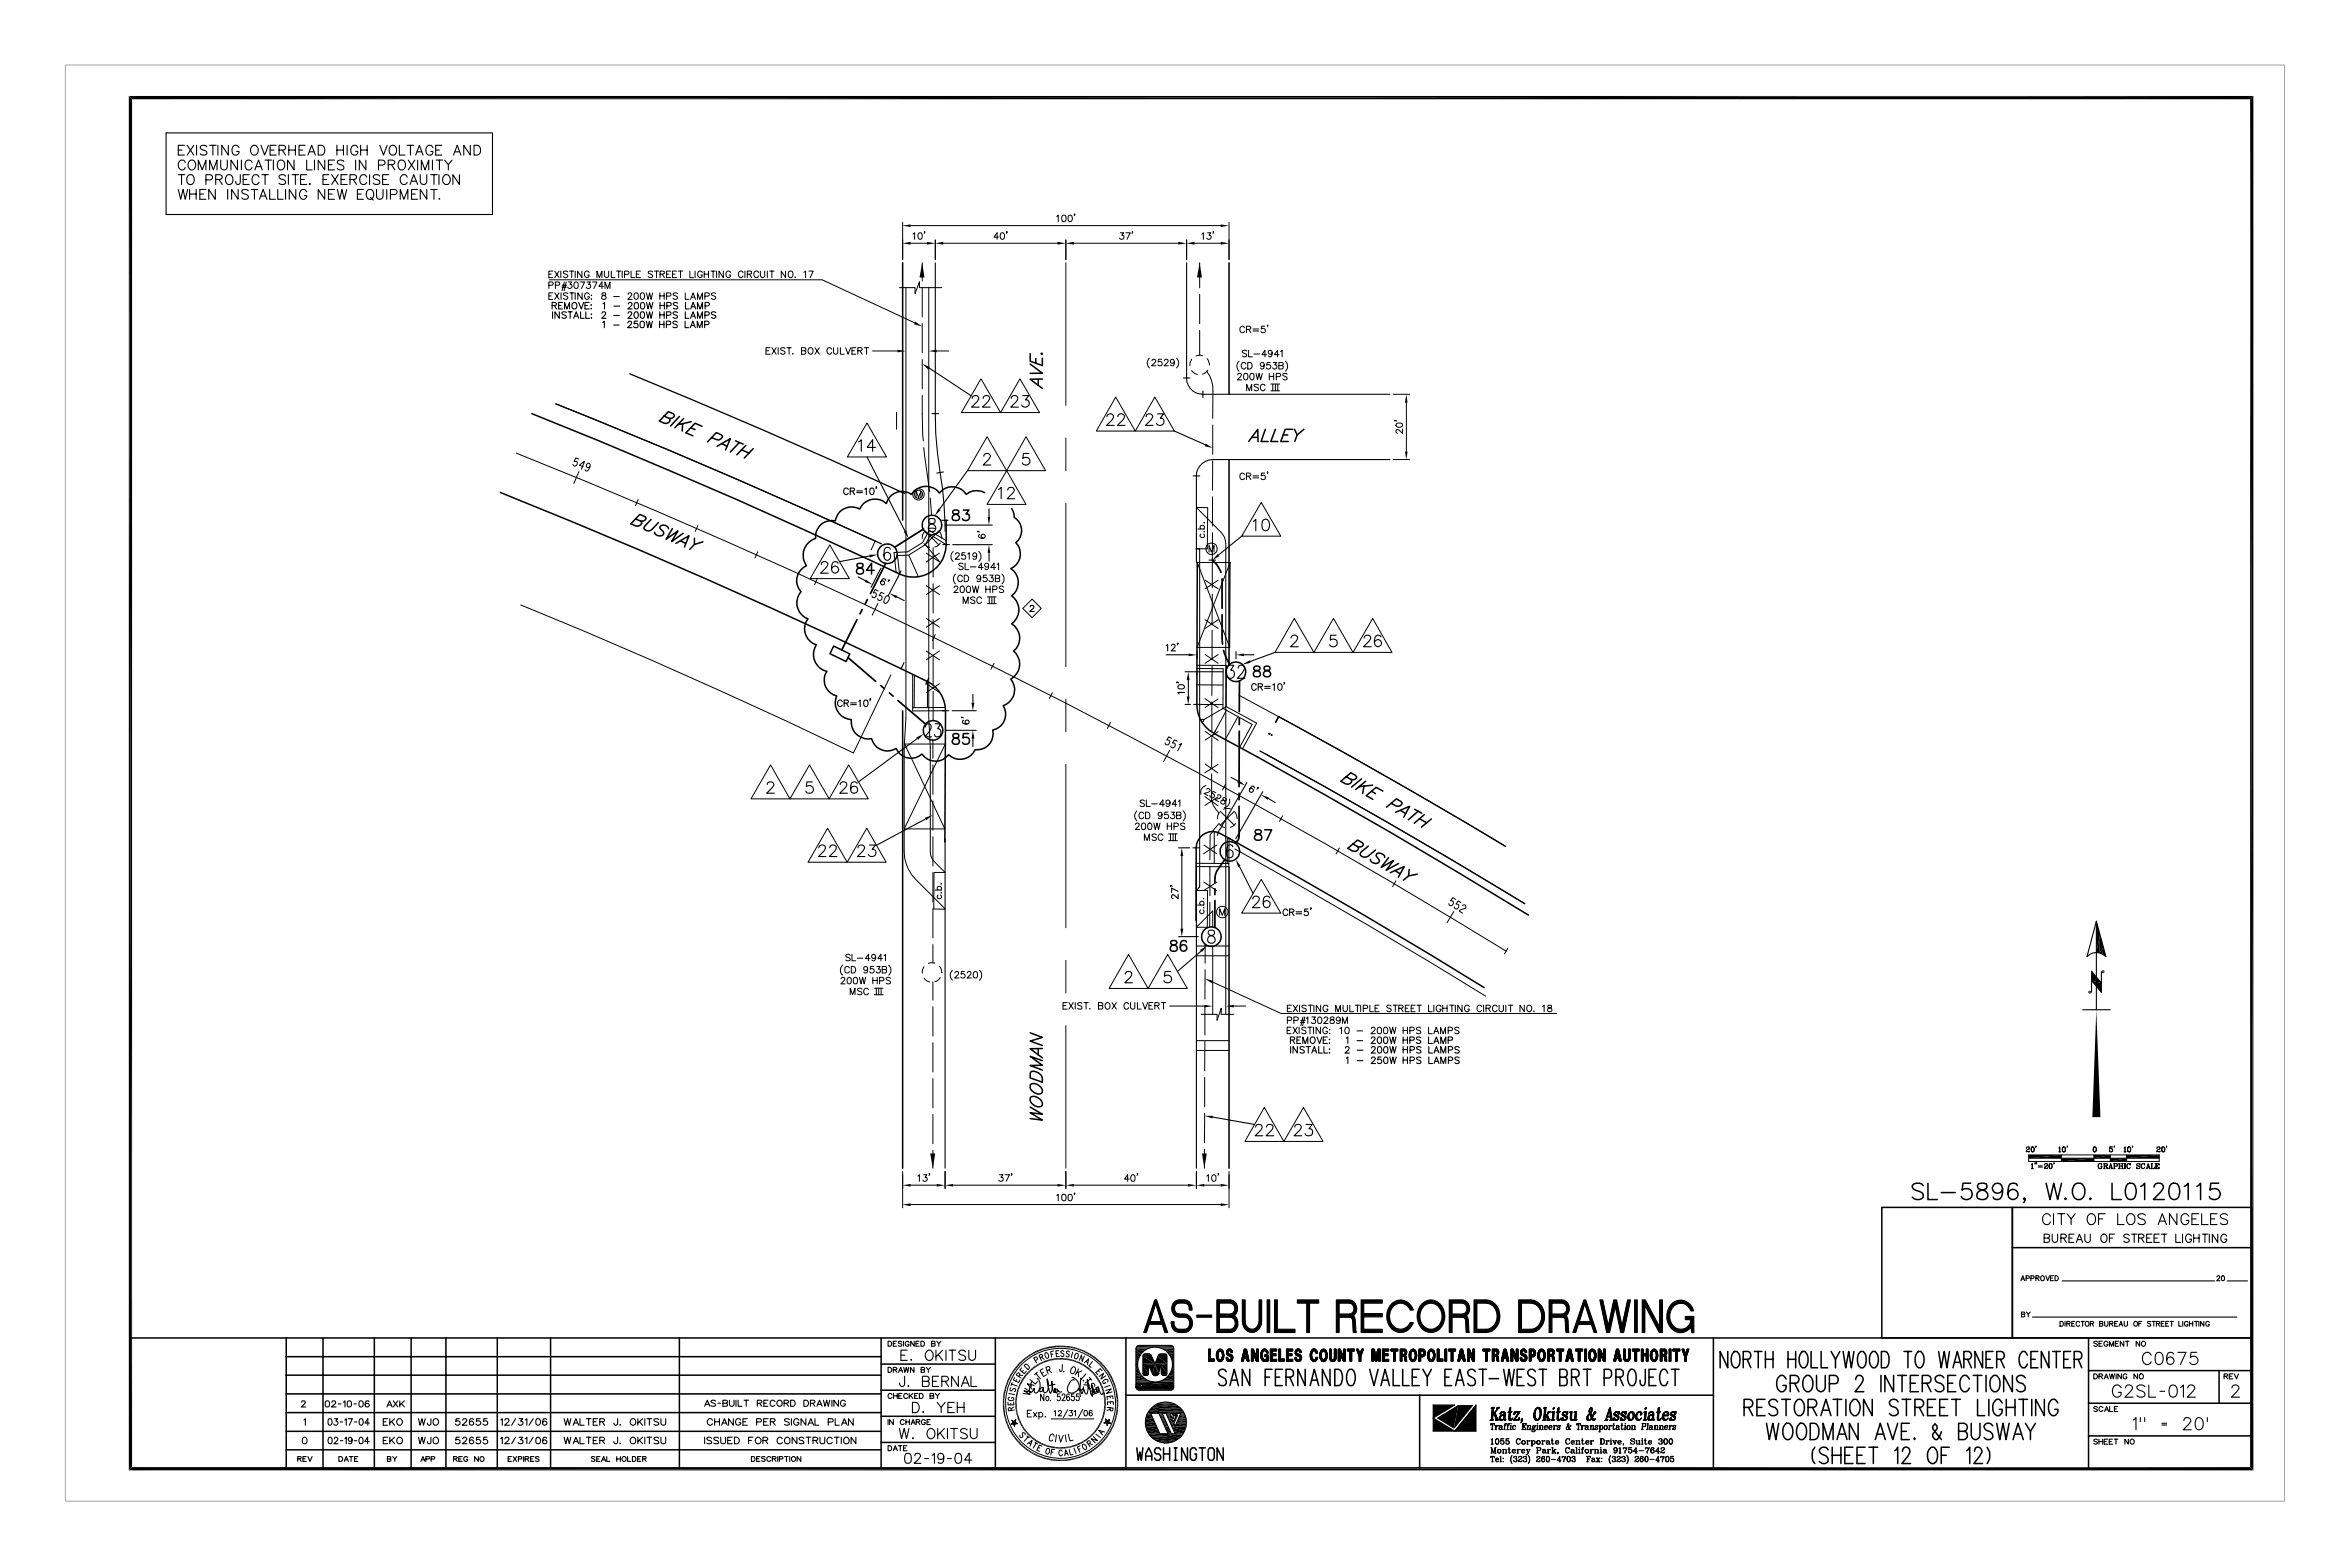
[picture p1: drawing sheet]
<svg xmlns="http://www.w3.org/2000/svg" width="914mm" height="610mm" viewBox="0 0 914 610" stroke-linecap="round" stroke-linejoin="round" font-family="sans-serif">
<g fill="none" stroke="#000" stroke-width=".39">
<path d="M351.2 86.5v14.5M354.4 94.6h6.3M354.4 87.8h120.6M355.2 91.1l.7-.5v2.5M357.6 90.6h.6a1.4 1.4 0 0 1 .7 1.3 1.4 1.4 0 0 1-1 1.2l-.3-.2a1.71 1.71 0 0 1 0-2.3zM359.9 90.2l-.2-.1 .2 .3-.3 .4M363.9 93.4v7.6M367.1 94.6h44.4M388.6 92.3h-1.8l1.2-1.7v2.5M389.5 90.6a.9 .9 0 0 1 1.3 .5l.1 .6a1.06 1.06 0 0 1-1 1.4l-.4-.2-.3-.9zM391.9 90.2l-.2-.1 .2 .3-.3 .4M411.2 84.2l.6-.5v2.5"/>
<path d="M413.5 83.8l.6-.1a1.37 1.37 0 0 1 .7 1.3 1.37 1.37 0 0 1-.9 1.2 1.66 1.66 0 0 1-.4-2.4zM414.7 93.4v7.6M415.9 83.8a1.27 1.27 0 0 1 1.5 .9 1.27 1.27 0 0 1-.9 1.5h-.2a1.73 1.73 0 0 1-.4-2.4zM417.9 94.6h40.6M418.2 83.4h-.3h.3l-.3 .6M435.9 90.6h1.4l-.8 .9a.81 .81 0 0 1 .9 .8 .81 .81 0 0 1-.8 .8l-1-.5M438.1 90.6h1.7l-1.3 2.5M440.7 90.2h-.2h.2l-.2 .6M461.7 93.4v7.6M464.9 94.6h10.1M467.6 91.1l.6-.5v2.5M469.8 90.6h1.3l-.7 .9a.83 .83 0 0 1 .9 1 .83 .83 0 0 1-1.1 .6l-.6-.5"/>
<path d="M472.2 90.2h-.2h.2l-.2 .6M478.2 86.5v14.5M213.6 111l1.4-.1 .3-.8-.3-.3-1.4-.1v2.5M213.6 115.1h.9M213.6 106.6h.9M213.7 108.8h106.2l36.1 16.8M215.1 113.9h-1.5v2.6h1.5M215.1 105.5h-1.5v2.5h1.5M215.8 113.9l1.7 2.6M215.8 105.5l1.7 2.5M216.1 111l1.4-.1 .3-.8-.3-.3-1.4-.1v2.5M217.5 113.9l-1.7 2.6"/>
<path d="M217.5 105.5l-1.7 2.5M218.2 105.5v2.5M218.3 113.9v2.6M218.6 111.7h1.7M218.7 111h1.7M219.6 109.7l-.9 3.4M220.3 109.7l-.8 3.4M220.9 114.3l-.6-.4-1.1 .4 .1 .5 1.5 .7 .1 .5a1.01 1.01 0 0 1-1.7 0M220.9 105.8l-.6-.3-1.1 .3 .1 .5 1.4 .6 .2 .7a1.01 1.01 0 0 1-1.7 0M221.2 109.7h1.3l-.7 .9 .6 .1 .2 .8-.7 .7-1-.5M221.6 105.5h1.7M221.7 113.9h1.7"/>
<path d="M222.5 105.5v2.5M222.5 113.9v2.6M223.7 109.8l.6-.1a1.4 1.4 0 0 1 .7 1.3 1.4 1.4 0 0 1-.9 1.2 1.57 1.57 0 0 1-.4-2.4zM223.8 105.5v2.5M223.8 113.9v2.6M225.8 109.7h1.6l-1.1 2.5M226.4 105.5v2.5l-1.7-2.5v2.5M226.5 113.9v2.6l-1.7-2.6v2.6M228.4 109.7h1.3l-.7 .9a.86 .86 0 0 1 .6 1.4 .86 .86 0 0 1-1.5-.3M229.2 106.1a.91 .91 0 0 0-1-.7 .91 .91 0 0 0-.8 1v.6a1.02 1.02 0 0 0 1.5 .8l.3-.8h-.6M229.3 114.5a.96 .96 0 0 0-1.1-.6 .96 .96 0 0 0-.8 1v.6a.94 .94 0 0 0 1 1 .94 .94 0 0 0 .9-1h-.7M230 114.9h.2z"/>
<path d="M230 116.3h.2zM230.6 109.7h1.7l-1.2 2.5M232.3 108v-2.5l.9 2.5 1-2.5v2.5M234.4 114v.8a1.03 1.03 0 0 1 1.1 .3 1.03 1.03 0 0 1 .1 1.2 .94 .94 0 0 1-1.5-.3l.4-.9 1.2-.6-.1-.5zM234.8 111.4h-1.8l1.2-1.7v2.5M235.2 105.5l.1 2.1a.81 .81 0 0 0 .9 .4 .81 .81 0 0 0 .6-.8v-1.7M235.4 112.2v-2.5l1 2.5 1-2.5v2.5M237.9 105.5v2.5h1.4M238.8 115.4h2.2M239.9 105.5h1.7M240.7 105.5v2.5M242.1 105.5v2.5"/>
<path d="M243 106.7l1.5-.1 .2-.3-.1-.7-1.6-.1v2.5M244.4 114.5l.5-.6 .8 .2v.8l-1.4 1.6h1.7M245.6 105.5v2.5h1.4M247.1 114l.6-.1a1.4 1.4 0 0 1 .7 1.4 1.4 1.4 0 0 1-1 1.2 1.57 1.57 0 0 1-.3-2.5zM247.6 106.6h1M249.2 105.5h-1.6v2.5h1.6M249.5 114l.6-.1a1.35 1.35 0 0 1 .7 1.4 1.35 1.35 0 0 1-1 1.2 1.73 1.73 0 0 1-.3-2.5zM251.5 113.9l.7 2.6 .6-2.6 .6 2.6 .5-2.6M253.9 105.8l-.5-.3-1.1 .3v.5l1.4 .6 .2 .7a1.01 1.01 0 0 1-1.6 0M254.6 105.5h1.7M255.5 105.5v2.5M256.7 115.1h1.7"/>
<path d="M256.7 113.9v2.6M256.8 106.6l1.6-.2v-.8l-1.6-.1v2.5M257.7 106.6l.8 1.4M258.4 113.9v2.6M259.4 115.2l1.4-.1 .3-.3-.1-.7-1.6-.2v2.6M259.4 106.6h.9M261 105.5h-1.6v2.5h1.6M261.7 106.6h1M263.3 105.5h-1.6v2.5h1.6M263.6 114.3l-.6-.4-1.1 .4 .3 .6 1.3 .6 .1 .5a1.01 1.01 0 0 1-1.7 0M263.9 105.5h1.7M264.8 105.5v2.5"/>
<path d="M266.6 113.9v2.6h1.5M268.4 105.5v2.5h1.5M268.7 116.5l1-2.6 .9 2.6M269.1 115.6h1.2M270.5 105.5v2.5M271.4 116.5v-2.6l.9 2.6 1-2.6v2.6M273.3 106.1a.91 .91 0 0 0-1.1-.7 .91 .91 0 0 0-.7 1v.6a1.02 1.02 0 0 0 1.4 .8l.4-.8h-.6M274 106.6h1.7M274 105.5v2.5M274.3 115.2l1.4-.1 .3-.3-.1-.7-1.6-.2v2.6M275.7 105.5v2.5M276.6 105.5h1.7"/>
<path d="M277.5 105.5v2.5M278.5 114.3l-.6-.4-1.1 .4 .1 .5 1.5 .7 .1 .5a1.01 1.01 0 0 1-1.7 0M278.8 105.5v2.5M281.5 105.5v2.5l-1.7-2.5v2.5M284.3 106.1a.91 .91 0 0 0-1.1-.7 .91 .91 0 0 0-.7 1v.6a1.02 1.02 0 0 0 1.4 .8l.4-.8h-.6M289.1 106.1a.92 .92 0 0 0-1-.6 .92 .92 0 0 0-.8 .9v.6a.91 .91 0 0 0 .7 1 .91 .91 0 0 0 1.1-.7M289.8 105.5v2.5M290.8 106.6l1.5-.1 .1-.9-1.6-.1v2.5M291.6 106.6l.9 1.4M295.2 106.1l-.4-.6a1.2 1.2 0 0 0-1.5 1.2 1.2 1.2 0 0 0 1.5 1.1l.4-.5M295.9 105.5l.1 2.1a.81 .81 0 0 0 .9 .4 .81 .81 0 0 0 .7-.8v-1.7M298.6 105.5v2.5"/>
<path d="M299.5 105.5h1.7M300.3 105.5v2.5M305.7 105.5v2.5l-1.7-2.5v2.5M306.9 105.8l.2-.3a1.24 1.24 0 0 1 1.5 1.1 1.24 1.24 0 0 1-1.2 1.4l-.7-1zM309.4 107.7v.3l.2-.2M312.8 105.9l.7-.4v2.5M314.7 105.5h1.7l-1.2 2.5M350 111.9h6.1v2.3l1.6-4.6v2.3h8.8M352.5 111.9v167.4l-.7 11.4v40.6a15.5 15.5 0 0 0 4.5 10.8l11.4 11.4M358.8 102.2v7.2M358.8 111.9v11.4M361.4 111.9v167.4l.6 11.4v40.6l.2 1.5 .5 1.3 5 5.3h-4.3l-.1 14.2 4.4 .1"/>
<path d="M414.7 102.2v55.5M466.8 102.2v9.8M466.8 114.5v11.5M298.1 136.5h1M299.7 135.3h-1.6v2.5h1.6M300.3 135.3l1.7 2.5M302 135.3l-1.7 2.5M302.8 135.3v2.5M305.4 135.6l-.6-.3-1.1 .3 .3 .6 1.3 .6 .1 .6a1.01 1.01 0 0 1-1.7 0M306.2 135.3h1.7M307 135.3v2.5M308.5 137.6v.2l.1-.2"/>
<path d="M311.9 136.5l1.6-.3v-.8l-1.6-.1v2.5l1.6-.2v-.9l-.5-.2M314.7 135.6l.2-.2a1.18 1.18 0 0 1 1.5 1.1 1.18 1.18 0 0 1-1.5 1.1l-.5-.8zM317.1 135.3l1.7 2.5M318.8 135.3l-1.7 2.5M323.6 135.9a.96 .96 0 0 0-1-.6 .96 .96 0 0 0-.8 .9l.2 1.2 .5 .4h.5l.6-.7M324.3 135.3l.2 2.1a.81 .81 0 0 0 .9 .4 .81 .81 0 0 0 .6-.8v-1.7M327 135.3v2.5h1.5M329 135.3l1 2.5 1-2.5M331.5 136.5h.9M333 135.3h-1.5v2.5h1.5M333.8 136.5h1.1l.6-.8-.6-.4h-1.1v2.5M334.6 136.5l.9 1.3"/>
<path d="M336.3 135.3h1.7M337.2 135.3v2.5M339.5 136.5h9.8M358.8 125.9v11.4M358.8 139.8v11.5M364.5 136.5h4.6M447.2 139.3a2.55 2.55 0 0 0 0 3.8M452 139.8h-1.2l-.2 1.1 .5-.3a.89 .89 0 0 1 1.1 .6 .89 .89 0 0 1-.5 1.1 .89 .89 0 0 1-1.2-.4M457.8 139.3a2.55 2.55 0 0 1 0 3.8M463.7 139.8l-.6 1.2-.1 1.2M466.8 128.5v9.6M467.9 138.4a2.87 2.87 0 0 0-2.5 .1"/>
<path d="M469.7 139.5l1 2.5M484.2 127.5l-.6-.6a1.36 1.36 0 0 0-1.1 1.1 1.36 1.36 0 0 0 .6 1.4l.8-.1 .3-.5M485 128.2h1.1l.6-.8-.6-.5h-1.1v2.5M485.1 136.6l-.6-.3-1.1 .3 .2 .6 1.5 .9v.4l-.6 .3-1.1-.3M485.8 136.3v2.5h1.5M485.8 128.2l.9 1.2M487.5 128h2.2M487.5 128.7h2.2M487.9 137.7h2.2M492.1 126.9h-1.2l-.1 1.1a1.02 1.02 0 0 1 1.5 .2 .91 .91 0 0 1-.4 1.2 .91 .91 0 0 1-1.2-.4M492.9 138h-1.9l1.2-1.7v2.5M493.3 126.5l-.2 .6"/>
<path d="M495 137.1a.77 .77 0 0 1-1.1 .6 .77 .77 0 0 1-.2-1.2 .77 .77 0 0 1 1.2 .1l.1 .5a1.18 1.18 0 0 1-.9 1.7l-.5-.3M497.7 138h-1.9l1.3-1.7v2.5M498.3 136.8l.6-.5v2.5M216.3 157.1a2590.3 2590.3 0 0 1 124.3 53.3l-1.6 3.5M358.8 153.8l.5 17.8M381.7 147.4l7.6 13.1h-15.2zM396.9 147.4l7.6 13.1h-15.2zM434.1 154.5l7.6 13.2h-15.1zM448.3 140.3l.4-.5h.5l.5 .7-1.6 1.8h1.7M449.4 154.5l7.6 13.2h-15.3zM453.1 140.3a.74 .74 0 0 1 1.1-.4 .74 .74 0 0 1 0 1.2l-1.3 1.2h1.7M457 140.6a.83 .83 0 0 1-.9 .8 .83 .83 0 0 1-.8-.9 .83 .83 0 0 1 .9-.7 1.35 1.35 0 0 1 .8 1.3 1.35 1.35 0 0 1-1 1.2l-.5-.3"/>
<path d="M463.7 144.2l1.2 1.1 1 .4M469.6 144.5a11.8 11.8 0 0 1 2.4 7.6l-.1 10.7M470 144l-2.1 1.6M481.6 145.8l.4-.5h.8l.3 .4-.4 .8-1.3 1.3h1.7M482.1 140.5a2.64 2.64 0 0 0 0 3.9M484.2 145.3h.6a1.35 1.35 0 0 1 .8 1.3 1.35 1.35 0 0 1-1 1.2 1.73 1.73 0 0 1-.4-2.5zM484.8 141.6a.96 .96 0 0 0-1-.6 .96 .96 0 0 0-.8 1v.5a.95 .95 0 0 0 .7 1.1 .95 .95 0 0 0 1.1-.7M485.1 152v-2.5l1 2.5 .9-2.5v2.5M485.5 141h.9a1.35 1.35 0 0 1 .8 1.3 1.35 1.35 0 0 1-.8 1.3h-.9zM486.7 145.3h.6a1.4 1.4 0 0 1 .7 1.3 1.4 1.4 0 0 1-1 1.2 1.57 1.57 0 0 1-.3-2.5zM488.7 145.3l.6 2.5 .6-2.5 .6 2.5 .7-2.5M489.7 149.8l-.6-.3-1.1 .3 .2 .6 1.4 .6 .1 .6a1.01 1.01 0 0 1-1.7 0"/>
<path d="M491.9 141.9a.8 .8 0 0 1-1 .7 .8 .8 0 0 1-.4-1.2 .8 .8 0 0 1 1.3 0l.1 .5a1.27 1.27 0 0 1-1 1.7l-.4-.5M492.2 150.1a.92 .92 0 0 0-1-.6 .92 .92 0 0 0-.8 .9v.6a.91 .91 0 0 0 .7 1 .91 .91 0 0 0 1.1-.6M493.9 145.3v2.5M493.9 146.4h1.7M494.2 141h-1.2l-.1 1a.91 .91 0 0 1 1.5 .4 .91 .91 0 0 1-1 1.2l-.6-.5M494.5 149.4h3.5M494.5 152h3.5M495.2 149.5v2.5M495.4 141h1.4l-.8 1a.86 .86 0 0 1 .7 1.3 .86 .86 0 0 1-1.5-.2M495.6 145.3v2.5M496.3 149.5v2.5M496.6 146.5l1.4-.1 .3-.7-.6-.4h-1.1v2.5"/>
<path d="M497.2 149.5v2.5M498.7 142.2l.6 .5-.1 .6-.5 .3h-1.1v-2.6l1.6 .2v.8l-1.6 .2M500.2 140.5a2.64 2.64 0 0 1 0 3.9M500.8 145.6l-.6-.3-1.1 .3 .1 .5 1.4 .6 .2 .7a1.01 1.01 0 0 1-1.7 0M542.1 153.4h6.4M547.2 156.6v19.1M200.9 176.2a2521.2 2521.2 0 0 1 385.2 193.8M225.2 178.6l-1.1-.5-.7 1.4h.9a.99 .99 0 0 1 .1 1.4 .99 .99 0 0 1-1.4 .1v-.4M337.3 164.6l7.7 13.2h-15.3zM348.9 160.4v6.6M359.4 174.1l2.3 17.1M384.1 169.9l7.6 13.2h-15.2z"/>
<path d="M399.2 169.9l7.7 13.2h-15.2zM414.7 170.4v12.7M471.9 179.3l-.1 11.4M471.9 165.3v11.5M542.1 178.8h6.4M542.8 163.5l-.1 .2 .4-.2 .3 .3M543.3 164.9l1-.3a1.06 1.06 0 0 1 1.4 .9 1.35 1.35 0 0 1-1.4 .8 1.35 1.35 0 0 1-1.1-1.1zM545.7 166.9v1.7l-1.8-1.5-.7 .4v.5l.6 .5M225.2 183.4l-1.9 4.7M226.9 181.6l-1.4-.7 1.9-1.4-1.1 3M229.5 181.7a.81 .81 0 0 1-1.3-.1v-.9l.9-.5a1.81 1.81 0 0 1-1 3.1l-.5-.5M248.3 194.4l-1 2.3"/>
<path d="M356.5 193.5v-2.4l.9 2.4 .9-2.4v2.4M362 193.8l.5 6.7M391.7 183.1l7.5 13.1h-15.1zM414.7 195.8v63.5M471.8 193.3v11.4M484.2 184.6v-.2a1.22 1.22 0 0 0-1.8 .5 1.22 1.22 0 0 0 .7 1.7l.8-.1 .3-.5M485 185.2l1.4-.1 .3-.6-.6-.5h-1.1v2.6M485.8 185.2l.9 1.4M487.5 185.1h2.2M487.5 185.9h2.2M490.8 195.5l7.6 13.1h-15.3zM492.1 184h-1.2l-.1 1.1a1.11 1.11 0 0 1 1.5 .1 .91 .91 0 0 1-.4 1.3 .91 .91 0 0 1-1.2-.4"/>
<path d="M493.3 183.7l-.2 .6M271.6 204.4l-1.1 2.3M294.8 214.7l-1 2.3M322.9 212l7.6 13.1h-15.3zM353.6 216l3.7 8.3M359.5 207.1l-.6 1.1-.1 1.3M359.5 211.5l1.2 1.1 1 .3M359.9 206.6l5.4 5.4M360 211.9l-6.4 4.1-4.4 .1 .9 7.2M360 211.9l2.1-3.8 6.1 3.8M360 211.9l6 7M360.5 215.2l5 3.4"/>
<path d="M363.1 213.1v11.4M363.8 205.6l-1.1-.1-1.5 .3M365.3 206.6l-5.4 5.4M365.5 206.8l.5 .5 .6 2M365.5 215.2l-5 3.4M365.9 211.3l-1.4 1.3-.7 .2M367.7 202.4v4.3M368.2 210.4l-6.6-4.1-2.6 4.7-5.8 3.7-5.4 .2 .9 7.7M370.9 214.6a2.55 2.55 0 0 0 0 3.8M371.8 215.6a.74 .74 0 0 1 1.2-.5 .74 .74 0 0 1-.1 1.3l-1.2 1.2h1.7M374.8 219.4l-1.1-.3-.6 .3 .2 .6 1.4 .6 .1 .6a1.01 1.01 0 0 1-1.7 0M375.5 215h-1.2v1.1a.9 .9 0 0 1 1.3 .1 .9 .9 0 0 1-.2 1.3 .9 .9 0 0 1-1.3-.4"/>
<path d="M375.5 219.1v2.5h1.5M376.5 215.5l.6-.5v2.6M380 215.9a.77 .77 0 0 1-1.1 .6 .77 .77 0 0 1-.2-1.2 .77 .77 0 0 1 1.2 .1l.1 1.1-.3 1h-1l-.1-.3M380.9 214.6a2.55 2.55 0 0 1 0 3.8M384.7 219.9a.77 .77 0 0 1-1.1 .6 .77 .77 0 0 1-.2-1.2 .77 .77 0 0 1 1.2 .1l.1 .5a1.18 1.18 0 0 1-1 1.7l-.5-.4M388 219.5l.6-.4v2.5M465.4 213.5h4.4l.1-16-4.4-.1 9.5 9.6a6.1 6.1 0 0 1 2 4.5v183.1M465.9 218.8h12.8l-12.9 33.1h12.7zM466.1 205.8h2.6M466.8 213.5v131.6l-1.4 1.3h4.4v14.3h-4.3l6.4-6.3v6.2M467.3 207.7l-.2 .3a.82 .82 0 0 0 .3 1.1 .82 .82 0 0 0 1.1-.3 .82 .82 0 0 0-.2-1.1M467.3 205.8a.81 .81 0 0 1-.1-1.2 .81 .81 0 0 1 1.2 0 .81 .81 0 0 1-.1 1.2"/>
<path d="M468.6 206.7l-.2 .2M468.6 203.3v.2l-.2-.2M470.4 214.8v-2.6l1 2.6 1-2.6v2.6M471.8 207.2l-.1 21.5M478.7 218.8l-.2 33.1M202.6 235.3a2279.7 2279.7 0 0 1 129.5 57.6l14.6-30.4M318 225.2l-1.1 2.3M341.6 234.7l-2.2 4.6M341.7 229.9l-1.1-.6-.8 1.3h.6a1 1 0 0 1 .4 1.4 1 1 0 0 1-1.3 .4l-.2-.6M343.9 230.9l-1.1-.5-.7 1.3h.6a.91 .91 0 0 1 .3 1.5 .91 .91 0 0 1-1.5-.3M344.7 232l.9-.2a1.76 1.76 0 0 1-1.2 2.9l-.2-.1a1.98 1.98 0 0 1 .5-2.6zM360.5 227.9l5 3.4"/>
<path d="M363.1 227v11.5M365.5 227.9l-5 3.4M371.3 228.7l.4-.7h.5l.5 .5-.3 .8-1.3 1.2h1.7M371.8 223.3a2.55 2.55 0 0 0 0 3.8M373.9 228.1l.4-.1a1.35 1.35 0 0 1 1 1.2 1.35 1.35 0 0 1-.8 1.3l-.8-.4-.1-1zM374.5 224.4a.95 .95 0 0 0-1.1-.7 .95 .95 0 0 0-.8 1.1v.6a.96 .96 0 0 0 .8 .9 .96 .96 0 0 0 1.1-.6M374.8 234.7v-2.5l1 2.5 .9-2.5v2.5M375.2 223.7h.8a1.36 1.36 0 0 1 .9 1.3 1.36 1.36 0 0 1-.9 1.3h-.8zM376.4 228.1a.74 .74 0 0 1 1.2 .4v1l-.3 .9a1.25 1.25 0 0 1-1.4-.7 1.25 1.25 0 0 1 .5-1.6zM377.6 220.5h2.2M378.4 228l.6 2.5 .6-2.5 .6 2.5 .7-2.5M379.3 232.6a.93 .93 0 0 0-.9-.4 .93 .93 0 0 0-.8 .7l1.7 1.2-.1 .6h-.9l-.7-.3"/>
<path d="M381.6 224.6a.81 .81 0 0 1-.8 .8 .81 .81 0 0 1-.8-.9l.8-.8a1.36 1.36 0 0 1 .9 1.3 1.36 1.36 0 0 1-.8 1.3l-.7-.4M381.9 232.9a.91 .91 0 0 0-1.1-.7 .91 .91 0 0 0-.7 1v.6a.92 .92 0 0 0 .7 .9 .92 .92 0 0 0 1.1-.5M382.6 220.8h-1.9l1.2-1.7v2.5M383.6 228v2.5M383.6 229.2h1.7M383.9 223.7h-1.2l-.1 1.1 .5-.2a.89 .89 0 0 1 1 .6 .89 .89 0 0 1-.5 1.1 .89 .89 0 0 1-1.1-.4M384.2 232.2h3.4M384.2 234.8h3.4M384.9 232.2v2.5M385.1 223.7h1.4l-.8 1.1a.86 .86 0 0 1 .6 1.3 .86 .86 0 0 1-1.5-.2M385.3 228v2.5M385.9 232.2v2.5"/>
<path d="M386.3 229.3l1.4-.1 .3-.7-.6-.5h-1.1v2.5M386.9 232.2v2.5M387.3 225l1.6-.2v-.8l-.5-.3h-1.1v2.6l1.6-.2 .1-.7-.6-.4M387.4 220.8h-1.9l1.3-1.7v2.5M389.8 223.3a2.55 2.55 0 0 1 0 3.8M390.5 228.4a.91 .91 0 0 0-.9-.5 .91 .91 0 0 0-.8 .8l1.7 1.1v.4l-.6 .3-1.1-.3M401.6 233.1l3.6 3.6-3.6 3.6-3.6-3.6zM468.9 225.7l5.1 3.4M471.7 231.2l-.1 11.4M474 225.7l-5.1 3.4M360.5 253.3l5 3.4M360.5 240.6l5 3.4"/>
<path d="M363.1 241v11.4M363.1 255v11.4M363.9 246.9l-1.1 2.2M365.5 253.3l-5 3.4M365.5 240.6l-5 3.4M386.8 258l-1.2 2.3M465.8 258.8l11.4 .1-.1 16M468.9 254.6l5.1 3.4M468.9 241.1l5.1 3.4M471.6 259.1l-.1 11.5M471.6 245.2v11.4M474 254.6l-5.1 3.4"/>
<path d="M474 241.1l-5.1 3.4M503.6 240.6l7.6 13.2h-15.1zM518.9 240.6l7.6 13.2h-15.3zM534.1 240.6l7.5 13.2h-15.1zM355.1 262.4v14.2l12.8-.1M355.8 262.7l-.1 12.6M360.5 266l5 3.4M360.9 265.1v10.2M363.1 269v11.3M365.5 266l-5 3.4M367.8 275.2l-12.7 .1M409.5 269.5l-1.2 2.2"/>
<path d="M414.7 272v12.7M465.7 266.4l10.2 .1M465.7 274l10.2 .1M465.7 261.5v1.1M465.8 260.1h10.1v15.5l11.3 6.2-4.8 8.9M468.9 271.8l5.1 3.5M471.5 273.1v11.4M474 271.9l-5.1 3.3M477.1 274.9l-8.7 5.1M477.1 274.9l11.9 6.4-5.5 10M477.2 276.3l-4.8 9M481.7 278.8l-4.9 8.9"/>
<path d="M482.1 270.5a2347.6 2347.6 0 0 1 103.7 58.7M299.8 297.6l7.6 13.2h-15.2zM315 297.6l7.6 13.2h-15.2zM330.2 297.6l7.7 13.2h-15.3zM352 289.4h15.8l-16 33.1h15.9zM363 287.9v7.1M363 297.6v11.4M414.7 297.4v63.5M432.1 281.1l-1.2 2.2M455.1 291.9l-2.4 4.4M455.9 287.2l-1.1-.6-.8 1.2a.9 .9 0 0 1 1.1 .7 .9 .9 0 0 1-.7 1.1 .9 .9 0 0 1-1.1-.6M458.1 288.3l-1.1-.5-.9 1.2a.98 .98 0 0 1 1.2 1.1 .98 .98 0 0 1-1.3 .8l-.5-.7"/>
<path d="M458.8 289.7l1-.4-1.6 2.8M467.2 280.1l1.2-.1-.2 .6-.5 .4M468.9 297.2l5 3.5M468.9 284.5l5.1 3.5M471.5 287.1v11.4M474 297.3l-5.2 3.3M474 284.6l-5.1 3.3M492.5 293.3a2411.9 2411.9 0 0 1 100.8 58.3M363 311.5v11.5M442.3 315.4a2.64 2.64 0 0 0 0 3.9M445 316.5l-.1-.2a1.18 1.18 0 0 0-1.7 .2 1.18 1.18 0 0 0 .2 1.6l1 .4 .6-.6M445.3 311.6a.93 .93 0 0 0-.9-.4 .93 .93 0 0 0-.8 .7l1.7 1.2-.2 .6h-.4l-1.1-.3"/>
<path d="M445.7 315.9h.9a1.36 1.36 0 0 1 .8 1.3 1.36 1.36 0 0 1-.8 1.3h-.9zM446.1 311.2v2.5h1.4M448.1 312.7h2.2M452.2 316.8a.77 .77 0 0 1-1.2 .5 .77 .77 0 0 1-.2-1.2 .77 .77 0 0 1 1.3 .2l.1 .5a1.18 1.18 0 0 1-1 1.7l-.5-.4M453.1 312.9h-1.9l1.3-1.7v2.5M454.4 315.9h-1.1l-.1 1.1a.89 .89 0 0 1 1.3 .1 .89 .89 0 0 1-.2 1.3 .89 .89 0 0 1-1.3-.4M455.3 312a.81 .81 0 0 1-1 .9 .81 .81 0 0 1-.5-1.2 .81 .81 0 0 1 1.3-.1 1.27 1.27 0 0 1 .2 1.3 1.27 1.27 0 0 1-1 .8l-.5-.3M455.7 315.9h1.3l-.7 1.1a.82 .82 0 0 1 .8 .7 .82 .82 0 0 1-.7 .9 .82 .82 0 0 1-.9-.6M457.8 317.1l1.6-.1v-.8l-1.6-.3v2.6l1.6-.3v-.8l-.5-.3M457.9 312.9h-1.8l1.2-1.7v2.5M458.5 311.7l.6-.5v2.5M460.4 315.4a2.64 2.64 0 0 1 0 3.9"/>
<path d="M468.8 309.9l5.1 3.5M469.3 305.6a2.66 2.66 0 0 0-2 3.4M469.5 307.1a.73 .73 0 0 1 1-.2 .73 .73 0 0 1 .2 1l-2.2 .8 1.4 .8M471.5 301v10.7l.6 1.7 2.2 2.9M473.1 308.4l-1.1-.6-.6 .9h.6l.5 .5a.89 .89 0 0 1-.7 1.2 .89 .89 0 0 1-1-1M473.7 309.4l.3-.2 .8 .2 .3 .4-.2 .5-2.3 .7 1.6 .9M473.9 310l-5.1 3.3M474.5 316.1a2.94 2.94 0 0 0-.8 2.5M474.8 315.6l5.5 5.4M475.9 310.4v.7a.97 .97 0 0 1 .6 1.5l-.4 .3a.92 .92 0 0 1-.9-.4 .92 .92 0 0 1 0-1l.6-.2 1.3 .1-.1-.8-.8-.3zM476.9 305.1l-1.2 2.2M478.4 310.9a2.53 2.53 0 0 1-1.9 3.3"/>
<path d="M478.7 314.7l-1.1-.2-1.5 .3M480.3 315.6l-5.5 5.4M480.4 315.9l.5 .5 .5 1.9M499.1 317.4l-1.2 2.2M322 322.2l7.6 13.2h-15.2zM337.3 322.2l7.5 13.2h-15.2zM363 325.5v11.4M363 339.5v11.4M441.8 320.8a.74 .74 0 0 1 1.2-.5 .74 .74 0 0 1-.1 1.2l-1.2 1.2h1.7M444.4 320.3a.81 .81 0 0 1 1.3 .4l.1 .6a1.06 1.06 0 0 1-.9 1.4l-.5-.1-.3-1zM445.3 327v-2.6l1 2.6 .9-2.6v2.6M446.9 320.3a.74 .74 0 0 1 1.2 .4v1.5l-.3 .4-.6 .1a1.65 1.65 0 0 1-.3-2.4z"/>
<path d="M448.9 320.2l.6 2.5 .7-2.5 .6 2.5 .6-2.5M450 324.7l-.6-.3-1.1 .3 .2 .7 1.2 .5 .3 .4v.3l-.6 .4-1.1-.4M452.5 325l-.2-.3a1.18 1.18 0 0 0-1.6 .3 1.18 1.18 0 0 0 .2 1.6l1 .4 .6-.6M454.2 320.2v2.5M454.2 321.4h1.7M454.7 324.4h3.4M454.7 327h3.4M455.5 324.4v2.6M455.9 320.2v2.5M456.5 324.4v2.6M456.8 321.5l1.6-.2v-.9l-1.6-.2v2.5M457.4 324.4v2.6"/>
<path d="M461 320.5l-.6-.3-1.1 .3 .3 .7 1.2 .4 .2 .4v.4l-.6 .3-1.1-.3M465.4 335.8l12.7 .1M468.4 328.7l5 3.4M470.8 337v11.5M472.5 323.6v12.3M473.5 328.7l-5.2 3.4M474.3 320.3l-3.4 4.5-.1 9.7M474.5 320.5a2.86 2.86 0 0 0 2.1 1.5M477.6 325.8v10.1M478.2 326.1l-.1 11.1-12.7-.1M480.5 330.3a2498.7 2498.7 0 0 1 97.6 57.3M480.8 320.3l-.5 .7-1.6 .9"/>
<path d="M521.2 329.9l-1.3 2.3M363 353.5v11.4M363.8 346.3h2.6M365 348.2a.8 .8 0 0 0-.1 1.2 .8 .8 0 0 0 1.2 0 .8 .8 0 0 0-.1-1.2M365 346.3a.8 .8 0 0 1-.1-1.2 .8 .8 0 0 1 1.2 0 .8 .8 0 0 1-.1 1.2M366.2 347.3l-.1 .1M366.2 343.7l.2 .2h-.3M466 352.1h2.5M467.2 354a.84 .84 0 0 0-.1 1.2 .84 .84 0 0 0 1.2 0 .84 .84 0 0 0-.1-1.2M467.2 352.1a.84 .84 0 0 1-.1-1.3 .84 .84 0 0 1 1.2 0 .84 .84 0 0 1-.1 1.3M468.4 353l-.1 .1M468.4 349.6h-.1"/>
<path d="M468.4 343.1l5 3.4M470.8 351l-.1 9.6M473.5 343.1l-5.2 3.4M474.6 356.1v-2.6l1 2.6 .9-2.6v2.6M490.8 342.1l7.6 13.1h-15.3zM543.2 342.7l-1.3 2.2M565.7 354.6l-2.6 4.4M566.4 349.9l-1.1-.7-.9 1.2 1 .2a.99 .99 0 0 1-.2 1.4 .99 .99 0 0 1-1.4-.2l-.1-.3M568.5 351.2l-1.1-.7-.9 1.2 1 .1a.99 .99 0 0 1-.2 1.4 .99 .99 0 0 1-1.4-.1v-.3M569.1 352.3l.5-.3 .6 .2 .1 .8-.3 .5a2.19 2.19 0 0 0-2.2 1l1.3 .7M327.9 375.5a2.64 2.64 0 0 0 0 3.9M330.5 376.6l-.1-.3a1.23 1.23 0 0 0-1.7 .4 1.23 1.23 0 0 0 .4 1.7h1l.4-.5"/>
<path d="M330.8 371.7a.91 .91 0 0 0-.9-.5 .91 .91 0 0 0-.8 .7l1.7 1.2-.2 .6-.9 .1-.6-.4M331.2 376h.9a1.36 1.36 0 0 1 .9 1.2 1.36 1.36 0 0 1-.9 1.3h-.9zM331.5 371.2v2.6h1.4M333.5 372.8h2.2M337.6 376.8a.77 .77 0 0 1-1.1 .6 .77 .77 0 0 1-.2-1.3 .77 .77 0 0 1 1.2 .2l.1 .5a1.18 1.18 0 0 1-.9 1.7l-.5-.3M338.5 372.9h-1.7l1.1-1.7v2.6M339.9 376h-1.2l-.1 1.1a.89 .89 0 0 1 1.4 0 .89 .89 0 0 1-.3 1.3 .89 .89 0 0 1-1.3-.4M340.7 372.1a.8 .8 0 0 1-.8 .7 .8 .8 0 0 1-.8-.8 .8 .8 0 0 1 .9-.8 1.35 1.35 0 0 1 .8 1.4 1.35 1.35 0 0 1-1.1 1.2l-.4-.4M341.2 376h1.2l-.7 1a.82 .82 0 0 1 .8 .8 .82 .82 0 0 1-.7 .8 .82 .82 0 0 1-.9-.6M343.3 377.2l1.5-.1 .1-.9-1.6-.2v2.5l1.5-.1 .1-1-.5-.2M343.4 372.9h-1.8l1.2-1.7v2.6M343.9 371.7l.6-.5v2.6"/>
<path d="M345.8 375.5a2.64 2.64 0 0 1 0 3.9M359.5 376.1l-.6 1.2-.1 1.3M363 367.4v7.1M363.8 374.7l-1.1-.2-1.5 .3M365.5 375.9l.5 .5 .6 1.9M370.6 377.5a2.55 2.55 0 0 0 0 3.8M371.5 378.5l.6-.6h.5l.4 .8-1.5 1.8h1.7M375.3 377.9h-1.2l-.1 1.1a.9 .9 0 0 1 1.3 .1 .9 .9 0 0 1-.2 1.3 .9 .9 0 0 1-1.3-.4M376.4 378.5l.5-.6h.5l.4 .8-1.5 1.8h1.7M379.1 378.1a.74 .74 0 0 1 1.2 .3v1.6l-.3 .4a1.25 1.25 0 0 1-1.4-.8 1.25 1.25 0 0 1 .5-1.5zM381.1 377.5a2.55 2.55 0 0 1 0 3.8M414.7 373.6v12.7"/>
<path d="M439.1 371.3l7.6 13.2h-15.1zM454.4 371.3l7.6 13.2h-15.3zM465.5 368h12.7M465.5 371.8h12.7M468.9 367.3v7.4M468.9 377.2l-.1 11.5M471.9 368.2v26.4M586.7 368.9l-1.3 2.2M327.3 380.8l.5-.6h.5l.4 .8-1.5 1.7h1.7M330 380.4a.74 .74 0 0 1 1.2 .3v.6a1.06 1.06 0 0 1-.9 1.4l-.6-.5a1.65 1.65 0 0 1 .3-1.8zM330.8 387v-2.6l1 2.6 .9-2.6v2.6M332.3 380.4l.4-.2a1.35 1.35 0 0 1 1 1.2 1.35 1.35 0 0 1-.8 1.3h-.2a1.65 1.65 0 0 1-.4-2.3z"/>
<path d="M334.4 380.2l.7 2.5 .6-2.5 .5 2.5 .6-2.5M335.4 384.8l-.6-.4-1.1 .4 .3 .7 1.1 .4 .3 .4v.3l-.6 .4-1.1-.4M337.9 385l-.1-.2a1.18 1.18 0 0 0-1.7 .2 1.18 1.18 0 0 0 .2 1.6l1 .4 .6-.6M339.6 380.2v2.5M339.6 381.4h1.7M340.2 387h3.5M340.2 384.4h3.4M341 384.4v2.6M341.3 380.2v2.5M341.9 384.4v2.6M342.3 381.6l1.6-.3v-.8l-1.6-.3v2.5M342.8 384.4v2.6"/>
<path d="M346.5 380.5l-.6-.3-1.1 .3 .2 .7 1.2 .4 .3 .5v.3l-.6 .3-1.1-.3M359.5 380.5l1.2 1.1 1 .4M363 382.1v7M363 391.6v11.5M365.9 380.3l-1.4 1.3-.7 .3M413.6 391.2h1M414.7 399v55.5M415.2 390h-1.6v2.6h1.6M415.9 390l1.7 2.6M417.6 390l-1.7 2.6M418.4 390v2.6M421 390.4l-.6-.4-1.1 .4 .3 .6 1.2 .5v1l-.8 .1-.7-.4"/>
<path d="M421.8 390h1.6M422.6 390v2.6M424 392.3l.2 .2M427.4 391.2l1.6-.2v-.7l-1.6-.3v2.6l1.6-.3v-.8l-.5-.3M430.2 390.4a1.22 1.22 0 0 1 1.7 .4 1.22 1.22 0 0 1-.5 1.7 1.24 1.24 0 0 1-1.4-.6 1.24 1.24 0 0 1 .2-1.5zM432.7 390l1.7 2.6M434.4 390l-1.7 2.6M439.2 390.6l-.2-.2a1.18 1.18 0 0 0-1.6 .2 1.18 1.18 0 0 0 .2 1.6l1 .4 .6-.6M439.9 390v1.9l.7 .7 .9-.4 .1-2.2M442.6 390v2.6h1.4M444.6 390l.9 2.6 1.1-2.6M447.1 391.2h.9"/>
<path d="M448.6 390h-1.5v2.6h1.5M449.4 391.2l1.4-.1 .3-.6-.6-.5h-1.1v2.6M450.2 391.2l.9 1.4M451.9 390h1.7M452.7 390v2.6M455.1 391.4h13.6M467.4 394.6h6.2v2.3l1.6-4.7v2.4h4.9M468.8 391.2v11.4M471.7 382l26.8 12.3h107.2M480.1 391.4h4.6M500.9 397l1.5-.1 .1-1-1.6-.3v2.6M500.9 392.2h1"/>
<path d="M502.4 399.6h-1.6v2.5h1.6M502.5 391h-1.6v2.6h1.6M503.1 399.6l1.7 2.5M503.2 391l1.7 2.6M503.5 397l1.4-.1 .2-1-1.6-.3v2.6M504.8 399.6l-1.7 2.5M504.9 391l-1.7 2.6M505.5 399.6v2.5M505.7 391v2.6M506 397.7h1.7M506.2 397h1.7M507 395.6l-.8 3.4"/>
<path d="M507.7 395.6l-.9 3.4M508.3 391.4l-.6-.4-1.1 .4 .2 .6 1.4 .6 .1 .6a1.01 1.01 0 0 1-1.7 0M508.3 396.1l.6-.5v2.6M508.9 399.6h1.7M509 391h1.7M509.7 399.6v2.5M509.9 391v2.6M510.5 395.6h1.3l-.7 1a.8 .8 0 0 1 .8 1 .8 .8 0 0 1-1.1 .6l-.6-.5M511.1 399.6v2.5M511.2 391v2.6M513 395.8a.74 .74 0 0 1 1.2 .3v1.6l-.2 .4h-1l-.3-1zM513.8 399.6v2.5l-1.7-2.5v2.5"/>
<path d="M513.9 391v2.6l-1.7-2.6v2.6M515.2 396.2l.5-.6h.5l.5 .8-1.6 1.8h1.7M516.7 391.6l-.4-.5a1.2 1.2 0 0 0-1.5 1.2 1.2 1.2 0 0 0 1.5 1.1l.4-.8h-.6M517.8 395.8v.7l1.4 .8a.9 .9 0 0 1-.7 .9 .9 .9 0 0 1-1-.5 1.31 1.31 0 0 1 1.5-1.2v-.7zM519.7 393.6v-2.6l.9 2.6 1-2.6v2.6M521.5 396.5a.81 .81 0 0 1-1.1 .6 .81 .81 0 0 1-.3-1.3 .81 .81 0 0 1 1.3 .2v1.7l-.2 .4h-1.1v-.3M522.3 398.2v-2.6l1 2.6 1-2.6v2.6M522.6 391l.1 2.2a.87 .87 0 0 0 .9 .4 .87 .87 0 0 0 .7-.8v-1.8M523.7 399.8a.74 .74 0 0 1 1.2 .3v1.6l-.3 .4a1.25 1.25 0 0 1-1.4-.8 1.25 1.25 0 0 1 .5-1.5zM525.2 391v2.6h1.5M527.3 391h1.7M528.2 391v2.6"/>
<path d="M529.5 391v2.6M530.5 392.3l1.4-.1 .3-.7-.6-.5h-1.1v2.6M533 391v2.6h1.4M535 392.2h1M536.2 399.8a.82 .82 0 0 1 1.3 .3v1.6l-.3 .4h-1l-.3-1.1zM536.6 391h-1.6v2.6h1.6M538.7 399.8a.74 .74 0 0 1 1.2 .3v1.6l-.3 .4h-.9l-.4-1.1zM540.7 399.6l.6 2.5 .6-2.5 .7 2.5 .6-2.5M541.3 391.4l-.6-.4-1.1 .4 .3 .6 1.3 .6 .1 .6a1.01 1.01 0 0 1-1.7 0M542.1 391h1.7M542.9 391v2.6M544.3 392.2l1.4-.1 .3-.6-.3-.4-1.4-.1v2.6"/>
<path d="M545.1 392.2l.9 1.4M546 399.6v2.5M546.8 392.2h.9M547.7 399.6v2.5M548.3 391h-1.5v2.6h1.5M549.1 392.2h.9M550.6 391h-1.5v2.6h1.5M551.4 391h1.7M552.2 391v2.6M555.9 391v2.6h1.4M555.9 399.6v2.5h1.4M557.9 391v2.6"/>
<path d="M560.7 391.6l-.3-.5a1.2 1.2 0 0 0-1.6 1.2 1.2 1.2 0 0 0 1.6 1.1l.3-.8h-.6M561.4 392.2h1.7M561.4 391v2.6M563.1 391v2.6M564.1 391h1.7M564.9 391v2.6M566.3 391v2.6M568.9 391v2.6l-1.7-2.6v2.6M571.7 391.6l-.3-.5a1.2 1.2 0 0 0-1.6 1.2 1.2 1.2 0 0 0 1.6 1.1l.3-.8h-.6M576.5 391.6a.91 .91 0 0 0-1-.6 .91 .91 0 0 0-.8 1v.6a.92 .92 0 0 0 .7 1 .92 .92 0 0 0 1.1-.6M577.3 391v2.6M578.2 392.2l1.5-.1 .1-.8-1.6-.3v2.6"/>
<path d="M579.1 392.2l.8 1.4M582.5 391.6a.92 .92 0 0 0-1-.6 .92 .92 0 0 0-.7 1 1.08 1.08 0 0 0 .2 1.2 1.08 1.08 0 0 0 1.2 .2l.3-.4M583.3 391l.1 2.2 .7 .4 .8-.4 .1-2.2M585.9 391v2.6M586.9 391h1.7M587.8 391v2.6M593.1 391v2.6l-1.7-2.6v2.6M594.6 391.1a1.18 1.18 0 0 1 1.4 1.2 1.18 1.18 0 0 1-1.4 1.1l-.5-.8v-.6zM596.8 393.3l.1 .1M600.2 391.5l.6-.5v2.6M602.4 391.1l-.1 .5 .4 .4a1.03 1.03 0 0 1 1.2 1.1l-.2 .2a.93 .93 0 0 1-1.5-.2l.3-.9 1.2-.6-.1-.5zM363 405.6v11.4"/>
<path d="M363 419.6v11.4M465.5 408.7h12.7M465.5 404.8h12.7M468.7 419.2v11.4M468.8 405.2l-.1 11.4M500.8 400.9h1M508.2 400a.93 .93 0 0 0-.9-.4 .93 .93 0 0 0-.8 .6l1.7 1.3v.3l-.6 .3-1.1-.3M516.5 400.2l-.1-.2a.75 .75 0 0 0-1.2-.2 1.19 1.19 0 0 0-.5 1.7 1.19 1.19 0 0 0 1.7 .3l.1-.6h-.6M517.3 400.4v.3zM517.3 401.9v.2zM521.4 400.1l.6-.5v2.5M528 401h2.2"/>
<path d="M533.6 400.2a.74 .74 0 0 1 1.2-.5 .74 .74 0 0 1-.1 1.2l-1.3 1.2h1.7M546 400.9h1.7M548.6 400.9h1.4l.2-1.1-1.6-.2v2.5M552.8 400a.93 .93 0 0 0-.9-.4 .93 .93 0 0 0-.8 .6l1.7 1.3v.3l-.6 .3-1.1-.3M557.9 402.1l.9-2.5 1 2.5M558.2 401.3h1.3M560.5 402.1v-2.5l1 2.5 1-2.5v2.5M563.5 400.9h1.4l.3-.8-.6-.5h-1.1v2.5M567.7 400a.93 .93 0 0 0-.9-.4 .93 .93 0 0 0-.8 .6l1.7 1.3v.3l-.6 .3-1.1-.3M363 433.5v11.5M468.7 433.1v11.5M491.9 430.8l7.7 13.2h-15.2z"/>
<path d="M507.2 430.8l7.6 13.2h-15.2zM351.2 455.7v14.2M357.2 457.5l.5-.5v2.5M359.4 457h1.2l-.7 1 .6 .1 .3 .5a.91 .91 0 0 1-.7 .9 .91 .91 0 0 1-1-.4M361.7 456.7h-.2h.2l-.2 .6M363 447.5v7M367.7 455.7v6.6M388.9 457h1.4l-.8 1a.86 .86 0 0 1 .6 1.4 .86 .86 0 0 1-1.4-.3M391.1 457h1.7l-1.3 2.5M393.7 456.7h-.2h.2l-.2 .6M414.7 455.7v6.6M439.4 458.7h-1.8l1.2-1.7v2.5"/>
<path d="M440.3 457.2a.81 .81 0 0 1 1.3 .3v1.6l-.3 .4h-1l-.3-1.1zM442.7 456.7h-.3h.3l-.3 .6M465.5 455.7v6.6M468.7 447.1v7.4M469.5 457.5l.7-.5v2.5M471.9 457.2a.74 .74 0 0 1 1.2 .3v1.6l-.3 .4a1.25 1.25 0 0 1-1.4-.8 1.25 1.25 0 0 1 .5-1.5zM474.2 456.7h-.3h.3l-.3 .6M478.2 455.7v14.2M788.5 446.6l.1-.4h.7l.4 .6-1.2 .7-.1 .6M788.7 447.9l.5 .2 .5-.2h-1.3M789.3 446.2l.3 .6-.6 .5M789.4 450.6h50.8"/>
<path d="M789.4 449.3h50.8v2.5h-50.8zM790.4 453l.4-.3v1.9M790.4 454.6h.8M790.7 452.8v1.8M790.8 446.2a1.09 1.09 0 0 0-.5 1 1.09 1.09 0 0 0 .7 .9 .96 .96 0 0 0 .6-1.1 .96 .96 0 0 0-1-.8l-.2 1.1 .4 .8M791.2 446.2l.3 1.1-.5 .8M791.9 452.4l-.2 .5M792.3 445.9l-.2 .5M792.5 452.4h-.2h.2l-.2 .5M793.1 453.5h1.6M793.1 454h1.6M795.6 453v.3v-.5l.7-.1 .4 .6-1.1 .7-.1 .6"/>
<path d="M795.7 454.3l.5 .3 .5-.3-.2 .2-1-.1M796.3 452.7l.4 .6-.8 .5M797.8 452.7a.97 .97 0 0 0-.5 1.1 .97 .97 0 0 0 1 .7l.2-1-.5-.8a1.05 1.05 0 0 0-.7 .9 1.05 1.05 0 0 0 .5 1M798.2 452.8l.2 1-.4 .8M799.3 452.4l-.2 .5M801.1 446.6l.4-.4v1.9M801.1 448.1h.8M801.4 446.2v1.9M802.1 449.3v2.5M803 446.2a1.04 1.04 0 0 0-.6 1 1.04 1.04 0 0 0 .8 .9 1.09 1.09 0 0 0 .5-1 1.09 1.09 0 0 0-.7-.9 1.18 1.18 0 0 0 0 1.9M803.3 446.2l.3 1.1-.4 .8M804.4 445.9l-.1 .5"/>
<path d="M814.8 449.3v2.5M814.9 446.2a1.09 1.09 0 0 0-.5 1 1.09 1.09 0 0 0 .7 .9 1.04 1.04 0 0 0 .6-1 1.04 1.04 0 0 0-.8-.9 1.32 1.32 0 0 0 0 1.9M815.4 446.2l.2 1.1-.1 .6-.4 .2M817 452.7a1.16 1.16 0 0 0 0 1.9M817.4 453.9h.6M817.7 452.9v.4v-.6v.2a.88 .88 0 0 0-1.3 .7 .88 .88 0 0 0 1.1 .9l.2-.2M817.7 453.9v.7M818.5 452.7h1l.5 .3-.1 .5-1.1 .1M818.5 454.6h.6M818.8 452.7v1.9M819.3 453.6l.6 .9 .2-.1M819.4 453.7l.5 .9 .2-.3"/>
<path d="M819.5 452.7l.4 .3-.4 .6M820.5 454.6h.5M820.6 454.6l.7-1.9 .6 1.9M820.8 454h.8M821 446.2l-.2 .9a.68 .68 0 0 1 1-.2 .68 .68 0 0 1 0 1 .68 .68 0 0 1-1-.2l.1 .1M821 446.2h.9zM821.1 449.3v2.5M821.3 452.9l.5 1.7M821.5 446.8l.5 .5-.1 .6-.4 .2M821.6 454.6h.5M822.4 452.7h1.1l.4 .3-.1 .6-1.1 .1M822.4 454.6h.6"/>
<path d="M822.7 452.7v1.9M822.7 445.9l-.1 .5M823.5 452.7l.3 .3-.3 .7M824.3 454.6h.7M824.3 452.7h.7M824.6 452.7v1.9M824.8 452.7v1.9M824.8 453.6h1M825.5 454.6h.7M825.5 452.7h.7M825.8 452.7v1.9M825.9 452.7v1.9"/>
<path d="M826.5 446.6l.4-.4v1.9M826.5 448.1h.8M826.5 454.6h.6M826.5 452.7h.6M826.8 446.2v1.9M826.8 452.7v1.9M826.9 452.7v1.9M827.5 449.3v2.5M828.2 452.7a1.16 1.16 0 0 0 0 1.9M828.4 446.2a1.04 1.04 0 0 0-.6 1 1.04 1.04 0 0 0 .8 .9 1.09 1.09 0 0 0 .5-1 1.09 1.09 0 0 0-.7-.9 1.18 1.18 0 0 0 0 1.9M828.7 446.2l.3 1.1-.4 .8M828.8 452.9l.1 .4v-.6l-.1 .2a.88 .88 0 0 0-1.3 .7 .88 .88 0 0 0 1.2 .9l.2-.4"/>
<path d="M829.8 445.9l-.1 .5M831.4 453.1l1.2 .7a.62 .62 0 0 1-.5 .8 .62 .62 0 0 1-.7-.6v.6l.1-.3M832.6 452.9v-.2v.6l-.2-.5-.6-.1-.4 .4 1.2 .9M833.8 452.7a1.08 1.08 0 0 0-.6 1 1.08 1.08 0 0 0 .6 .9M834.4 452.9l.1 .4v-.6l-.1 .2a.88 .88 0 0 0-1.3 .7 .88 .88 0 0 0 1.2 .9l.2-.4M835.1 454.6h.5M835.3 454.6l.6-1.9 .6 1.9M835.4 454h.9M835.9 452.9l.6 1.7M836.2 454.6h.5M837 454.6h1.3v-.6l-.1 .6M837 452.7h.6"/>
<path d="M837.2 452.7v1.9M838.6 452.7h1.5v.6l-.1-.6M838.6 454.6h1.5v-.6l-.1 .6M838.9 452.7v1.9M839 453.6h.5M839 452.7v1.9M839.3 446.6l.1-.4h.7l.4 .6-1.2 .7-.1 .6M839.5 447.9l.5 .2 .5-.2h-1.3M839.5 453.3v.7M840.1 446.2l.3 .6-.6 .5M841.6 446.2a1.09 1.09 0 0 0-.5 1 1.09 1.09 0 0 0 .7 .9 .96 .96 0 0 0 .6-1.1 .96 .96 0 0 0-1-.8l-.2 1.1 .4 .8M842 446.2l.3 1.1-.5 .8"/>
<path d="M843.1 445.9l-.2 .5M354.4 461.1h10.1M354.4 468.6h120.6M370.9 461.1h40.6M411.2 465l.6-.4v2.6M413.5 464.7l.6-.1a1.37 1.37 0 0 1 .7 1.3 1.37 1.37 0 0 1-.9 1.3 1.66 1.66 0 0 1-.4-2.5zM415.9 464.7a1.26 1.26 0 0 1 1.5 .9 1.26 1.26 0 0 1-.9 1.6h-.2a1.73 1.73 0 0 1-.4-2.5zM417.9 461.1h44.4M418.2 464.2h-.3h.3l-.3 .6M468.7 461.1h6.3M393.4 539.9l-.4 .7 .3 .5 .4-.1 .6-.8h.7l.1 .9-.4 .3M393.6 538.4l2.2 .8"/>
<path d="M393.8 537.9l-.4 1.1M394.8 535.9l-.5 .9 2.1 1.1 .5-1.1M395.6 536.8l-.3 .5M396.4 535.5l.4-1.1-.6-.4-.8 .9 1.9 1.2M396.7 535l1.3 .1M397.5 532.1l-.6 .8 1.7 1.5 .7-.9M398.1 533.1l-.4 .5M398.5 531.3l.4-.5a1.19 1.19 0 0 1 1.3 .6 1.19 1.19 0 0 1-.2 1.5zM400.8 536.7l2.1 1.7 .8-1M401.5 538.8l-.5 .9M402.5 539l-2.8-.7 1.9 2.1M402.9 529.3l.8-.8-.6-.6-.9 .4 1.2 1.9"/>
<path d="M403 534.3l1.8 2.1M403.6 533.8l-1.1 1M404.7 528.2l.9-.5v-.6l-.6-.2-.7 .4 .9 2M405.2 527.9l1.1 .9M405.8 532.4l-1.1 .7 1.3 2.4 1.2-.7M406 533.9l-.7 .4M406.8 526.3a1.21 1.21 0 0 1 1.2 .8 1.21 1.21 0 0 1-.5 1.4l-.7-.7zM407.4 533.2l.9-.3a.72 .72 0 0 0 .2-.8 .72 .72 0 0 0-.6-.5l-1 .3 1 2.7M408 532.9l1.2 1.1M409.7 526.8h-.6M409.9 525.6l-1.1 .2 .4 2.2M411.7 526.5l-.8 .1"/>
<path d="M411.9 525.4l-1.1 .1 .3 2.3 1.1-.1M413.4 530.8l-.3 2.7h-.6l-.2-.8M413.9 533.5l.2 .1M414 525.7l-.5-.3-.7 .3 .3 .7 .8 .4-.1 .8-.6 .1-.4-.3M416.2 526l-.7-.4-.5 .3 .1 .5 .8 .5 .1 .7-.8 .3-.4-.5M417.3 531.9l.5-.2a1.42 1.42 0 0 1 .6 1.7 1.42 1.42 0 0 1-1.6 .9 1.81 1.81 0 0 1 .5-2.4zM417.4 526l-.6 2.1M418.5 526.6l.5-.2a1.09 1.09 0 0 1 .5 1.4 1.09 1.09 0 0 1-1.3 .7l-.1-.9zM419.6 533.9v1.8M419.7 532.5l-1.3 2.4M421 533.3l-2.2 .8M421.9 527.6l-.8 2-.3-2.5-.8 2.1"/>
<path d="M421.9 530.2l1.7-1.6-.5 2.2M422.5 534.5l-1.8 2.1M422.5 529.6l.8 .5M423.4 539a.76 .76 0 0 0 .2 1.1 .76 .76 0 0 0 1.1-.2v-1.5l.8-.2a.8 .8 0 0 1 .4 1.2M423.9 535.8l.9 1.1M424.4 536.3l-2.1 1.8M425.1 529.6l-1.4 1.8 .9 .6M427.3 533.2l.5 .5M428.9 533.3l-.8-.9-1.7 1.6 .8 .8M430 537.7l.1 .3-.2 .2-.7-.1a1.06 1.06 0 0 1 .6-1.4 1.06 1.06 0 0 1 1.4 .6l-.3 .4M430.2 535.2l-1.8 1.3 1.1-2.3-1.8 1.3M431.9 539l-2.1 .7"/>
<path d="M442 524.4h5.9M442 524.7h5M442 537.5h14.7M442 530.8h.7M442 524.2h14.6M442.1 524h14.5M442.6 523.5h13.6M442.6 523.5l13-.1 1 .6 .1 15.7-.5 .9-13.1 .2-.9-.6-.2-15.6zM442.9 538.6h.4l.5 .7 .3-.7h.5v1.5h-.3v-.6l-.4 .5-.6-.5v.6h-.4zM444.6 538.6h7.2M444.7 527.4h3.4M444.7 527.6h3.4"/>
<path d="M444.7 531h4.6M444.7 534.3h2.2M444.7 534.4h2.2M444.7 534.6h2.1M444.8 527h3M444.8 527.1l3.1 .1M444.8 527.2h3.1M444.8 534.8h2M445 526.8h2.5M445.1 526.8h2.4M446.1 539.3v-.7h1.3v.3h-.8v.3h.6v.3h-.6v.3l.8 .2h-1.3v-.6M446.5 538.9h2.6"/>
<path d="M446.5 539h3M446.5 539.2h3M446.5 539.5h3M446.5 539.6h3M446.5 539.7h3M446.9 534.3v-3.3l1.5 3.5a1.25 1.25 0 0 0 1.3 .7 1.25 1.25 0 0 0 1.1-.9M446.9 534.3l-.1 .4-.7 .4-1.3-.4v-7.6l.7-.4 2.1 .1 1.8 3.7 1.7-3.7h2.7l.3 .7-.1 7.2-.7 .4-1.3-.4-.2-3.7-1 3.3M447.2 539.3h2.3M447.2 539.4h2.3M447.4 539.9h2.1M447.4 540h2.1M448.4 534.4h2.4"/>
<path d="M448.4 534.6h2.3M448.5 534.3h2.3M448.6 534.8h2M449.1 538.6h1.2v.4h-.3v1.1h-.5v-1.1h-.4zM449.6 531h4.5M450.6 527.4h3.5M450.6 527.6h3.5M450.7 527.2h3.3M450.8 527h3.2M450.8 527.1h3.2M450.9 524.4h5.8M451 526.8h2.7"/>
<path d="M451.1 526.8h2.6M451.8 534.3h2.3M451.8 534.4h2.3M451.8 538.6l1.4 .2-.2 .7 .3 .6h-.6l-.1-.6h-.3v.6h-.5zM451.9 534.6h2.2M451.9 524.7h4.8M452 534.8h2M452.3 539h.5l.1 .2h-.6zM452.9 538.6h3.8M452.9 538.7h2.3M455.2 539l.1 .7-.3-.2zM456.2 530.8h.5"/>
<path d="M392.5 542.1l2.2 .4M392.9 543.5a.69 .69 0 0 0-.6 .8 .69 .69 0 0 0 .8 .6h.5a.66 .66 0 0 0 .9-.6 .66 .66 0 0 0-.8-.7l-.1 .4M393.3 545.9v.7M393.5 554l2.4-.1-2.2-1.4 1 2.4 .6-2.7-1.8 1.8 1.2-.5v1.4M393.7 552.5l1 1M394.4 545.4l.1 1.1-2.3 .1v-1.1M394.5 547.3l-1.1 .8M394.7 548.5l-2.2 .4-.1-1.1 .7-.1 .4 1M395.3 552.2l-.6 1.3 1.2 .4M398.7 540.1l2.5 1.4-2.8-.4 2.4 1.3-2.8-.3M398.9 558.2l-.3-.8h-.7l.1 1.3-.4 .6-.7-.4v-.6M399.6 558.6l.9 .8"/>
<path d="M399.7 549.9h1.1M400.1 559l-1.5 1.6M401.4 548.6h-1.7v2.6h1.7M402.1 549.5l1.4 1.7M403.5 549.5l-1.4 1.7M404.2 549.9a.85 .85 0 0 1 1.3-.1 .85 .85 0 0 1 0 1.2 .85 .85 0 0 1-1.3-.1M404.2 549.5v2.6M406.2 542.3v2.7l-1.3-2.7v2.7M406.8 551l-.2 .1h.3M407.2 543.3l.4-.1 .4 .3v1l-.4 .5-.4-.2-.3-.6zM408.7 544.7l.1 .1M409.1 552h16.6"/>
<path d="M410.2 549.1l.5-.3v2M410.2 558.8l-.2-.6-.6-.4a1.57 1.57 0 0 0-1.1 1.3 1.57 1.57 0 0 0 .7 1.5l.6-.5M411.1 558.2l-.4 2.7M411.9 549.2l.7-.5 .4 .7-1.2 1.4h1.3M412 558.3l.7 2.8 1-2.8M412.4 542.3h-.9v1a.82 .82 0 0 1 1.1 .7 .82 .82 0 0 1-1.1 .8l-.2-.3M413.3 542.9v-.1a.59 .59 0 0 1 .8-.4 .59 .59 0 0 1 .2 .9l-1.1 1.6h1.3M414.5 558.2l.4 2.7M415.5 548.4l-1.8 3.2M415.7 557.9l.6 2.6 1.2-.2M416.1 542.7l-.4-.4a1.55 1.55 0 0 0 0 2.6 .83 .83 0 0 0 .6-.9 .83 .83 0 0 0-.7-.7l-.6 .7M416.2 548.7h1.1l-.6 .8a.72 .72 0 0 1 .5 1.2 .72 .72 0 0 1-1.3-.2"/>
<path d="M417.9 549.1l.6-.4v2.1M417.9 542.3h-.9l-.1 1.1a.77 .77 0 0 1 1.2 .6 .77 .77 0 0 1-1.2 .6l-.1-.2M419.8 542.3h-.9l-.1 1.1a.77 .77 0 0 1 1.2 .6 .77 .77 0 0 1-1.2 .6l-.1-.2M421.3 548.3l-1.7 3.2M422 548.8l.3-.1a1.11 1.11 0 0 1 .8 1.1 1.11 1.11 0 0 1-.8 1l-.5-.4zM425 549l-.1-.2a1.05 1.05 0 0 0-1.3 .7 1.05 1.05 0 0 0 .8 1.3 .65 .65 0 0 0 .7-.6 .65 .65 0 0 0-.6-.7 .65 .65 0 0 0-.7 .6M425.4 558.9l1.6 1.6-2.4-.8 1.6 1.6M426.4 557.9l1.8 1.4M426.8 540.4l-1.9 .6-.5 .5v.6l1 .3 1.8-.6M429 556.9l-.5 .7M429.8 557.1l-2.3-.7 1.5 1.9M430.1 552l.8 1.2-1.4 .4"/>
<path d="M430.2 540.9l2.2-.6-1.8 1.8 2.1-.6M430.8 547.5l2.3 .3-.3 1.1-.8-.2v-1M430.9 553.2l-.1 1.3M431.7 552.2l-.8 1 1.2 .5-2.6-.1 2.2-1.4-.9 2.3-.7-2.5 2 1.7M431.9 543.2l.1 .7M432 548.3l-1.3 .4M432.1 545.4v.7M433.1 544.1l-.2-1.1-2.2 .4 .2 1.1M433.2 546.4v-1.1l-2.3 .1 .1 1.1M442 540.1l14.6 .1M442.1 540.3h14.5M442.6 540.7h13.6"/>
<path d="M442.6 540.8h13.6M444.6 540h4.9M446.8 557.7l7.6 .1M450.8 545.8h5.5M450.8 546h6.1M450.9 549.8h-3.2l3.6 8h3.1v3.6M450.9 545.9v3.9M450.9 549.8l3.5 8M452 545.5h3.4M452.2 549.8h1.5l3.5 8h-1.4zM452.3 540.1h4.3M452.4 545.5h2.2"/>
<path d="M454.4 558h5.9M454.6 551.9h2.1M455.9 554.9h5.6M456.3 549.8h3.1l-2.2 5-.4-1.1 1.4-3-.3-.6-1.1 2.5h-.9l.3-.7h.5v-.7h-1.1v-1.4h.7l.1 .7 1 .2v-.7h-.9v-.2M457.7 553.6h3.9M458.5 551.9h3M459.1 550.6h2.1M557.6 546.6v10.1M574.3 546.6v10.1M580.6 559.8v2M582.5 559.7a1.14 1.14 0 0 0-.6 1.1 1.14 1.14 0 0 0 .8 1 1.14 1.14 0 0 0 .6-1.1 1.14 1.14 0 0 0-.8-1 1.35 1.35 0 0 0 0 2.1M582.7 559.7a1.52 1.52 0 0 1 0 2.1"/>
<path d="M584.1 559.8l1-.1h-1l-.2 1a.72 .72 0 0 1 1.1-.3 .72 .72 0 0 1 0 1.2 .72 .72 0 0 1-1.1-.3l.1 .1M586.1 559.8l1-.1h-1l-.2 1a.72 .72 0 0 1 1.1-.3 .72 .72 0 0 1 0 1.2 .72 .72 0 0 1-1.1-.3l.1 .1M590.8 559.7a1.14 1.14 0 0 0-.8 1.1 1.14 1.14 0 0 0 .8 1M603.9 559.7l.1 2 .7-.1M604 559.7v1.7l.2 .4M609.9 559.7a1.22 1.22 0 0 0 0 2.1M615.6 559.7l.1 2 .8-.1M615.7 559.7v1.7l.3 .4M622.6 559.7h1a1.15 1.15 0 0 1 .7 1.1 1.15 1.15 0 0 1-.7 1h-1M622.9 559.7v2.1M623 559.7v2.1M623.6 559.7a1.22 1.22 0 0 1 0 2.1"/>
<path d="M626.8 559.7v.3zM638.8 559.8h.3zM640.1 559.7l.1 2 .7-.1M640.2 559.7l.2 2.1M646.3 559.7l.3 .3-.3 .6 .4 .3v.7l-.8 .2-.4-.4M648 559.7a1.14 1.14 0 0 0-.6 1.1 1.14 1.14 0 0 0 .8 1 1.14 1.14 0 0 0 .6-1.1 1.14 1.14 0 0 0-.8-1l-.2 .1a1.42 1.42 0 0 0 .2 2M648.2 559.7a1.35 1.35 0 0 1 0 2.1M650 559.7a1.14 1.14 0 0 0-.6 1.1 1.14 1.14 0 0 0 .9 1 1.14 1.14 0 0 0 .6-1.1 1.14 1.14 0 0 0-.9-1 1.35 1.35 0 0 0 0 2.1M650.3 559.7a1.52 1.52 0 0 1 0 2.1M399.7 561.7l1.9-1.3-.8 2.2M400.4 561.3l.7 .5M402.7 561.1l1 .6"/>
<path d="M403.2 561.4l-1.2 1.9M404 563.1l.6 .2M405.4 562.6l-1-.4-.9 2 1 .4M407.4 563.7l.4-.3a1.18 1.18 0 0 1 .5 1.3 1.18 1.18 0 0 1-1 .9l-.4-.9zM409.1 564.9h.6M410.3 563.9l-1.1-.1-.3 2.2M413.3 564.6a.66 .66 0 0 0-.8-.5 .66 .66 0 0 0-.5 .8 1.15 1.15 0 0 0 .6 1.5l.8-.6M415.3 565.5h-.8M415.7 566.1l-1.1-2.1-.3 2.3M416 563.8l.5 2.2 1-.2M417.9 563.3l.8 2.2M420.2 562.5l-1 .4 .9 2"/>
<path d="M420.2 563.6l-.6 .3M421.2 562a1.13 1.13 0 0 1 1.4 .5 1.13 1.13 0 0 1-.3 1.4 1.48 1.48 0 0 1-1.1-1.9zM423.4 561.9l.8-.7v-.4l-.5-.3-.8 .6 1.3 1.7M424 561.6l1.1 .5M451.5 561.3h2.9M580.1 563.2h.3l.7 1.7M580.1 565.3h.6M580.2 560.1l.5-.4v2.1M580.2 566.6l-.1 .6v-.6h1.3v.6v-.6M580.2 561.8h.9M580.3 565.3v-2.1l.8 2.1 .7-2.1v2.1M580.4 568.7h.7"/>
<path d="M580.7 566.6v2.1M580.8 566.6v2.1M581.4 565.3h.8M581.8 563.2h.4M581.9 563.2v2.1M582 567.8h1.1a.66 .66 0 0 0-.8-.4 .66 .66 0 0 0-.4 .9 .66 .66 0 0 0 .8 .4l.4-.4M582.5 567.2l-.5 .6 .5 .9M583 567.3v.5M583.3 563.8a.72 .72 0 0 0-.5 1.2 .72 .72 0 0 0 1.2 0 .72 .72 0 0 0-.5-1.2 .74 .74 0 0 0-.7 .7 .74 .74 0 0 0 .5 .8M583.5 563.8l.5 .6-.5 .9M583.6 566.6h.4v2.1M583.6 568.7h.6"/>
<path d="M583.9 566.6v2.1M584.6 565.3h.6M584.6 563.8h.4v1.5M584.7 560.5l.5 .6-.1 .5-.4 .2M584.9 567.2h.1M584.9 568.5h.1M584.9 563.8v1.5M585 564.1l1-.2 .1 1.4M585.7 563.8l.3 .3v1.2M585.7 565.3h.6M586.7 560.5l.5 .6-.1 .5-.4 .2M586.8 563.8h.8"/>
<path d="M587.1 563.2l.1 1.9 .4 .2 .3-.4M587.2 563.2l.2 2.1M588.2 566.4l-.3 1.2 .3 1.6M588.4 566.1l-.6 1.5 .1 .9 .5 .9M588.5 564.4h1.2a.7 .7 0 0 0-.9-.5 .7 .7 0 0 0-.3 1l.5 .4 .7-.4M589 563.8l-.5 .6 .5 .9M589.1 567l-.1 .1a.57 .57 0 0 1 .7-.5 .57 .57 0 0 1 .4 .7l-.5 .2M589.5 563.9l.1 .5M589.8 566.6l.3 .3-.3 .6a.63 .63 0 0 1 .5 .7 .63 .63 0 0 1-.7 .5 .63 .63 0 0 1-.5-.6v.2M590.1 567.7l.1 .6-.4 .4M590.2 565.3h.7M590.2 563.8h.4v1.5"/>
<path d="M590.5 563.8v1.5M590.9 567l-.1 .1a.65 .65 0 0 1 .8-.6 .65 .65 0 0 1 .5 .8l-1 .5-.3 .9M591.4 563.9h-.5l-.3 .5M591.4 560l.1 .3v-.6l-.1 .3-.2-.2a.98 .98 0 0 0-1.3 1.1 .98 .98 0 0 0 1.5 .7l.1-.3M591.7 566.6l.4 .6-.8 .5M592.1 564.4h1.2a.67 .67 0 0 0-.9-.5 .67 .67 0 0 0-.3 1l.5 .4 .7-.4M592.2 568.3l-.3 .3-1.1-.1M592.2 568.2l-.3 .5-.8-.4M592.6 563.8l-.5 .6 .5 .9M592.7 560.5a.69 .69 0 0 0-.4 1 .69 .69 0 0 0 1.1 0 .69 .69 0 0 0-.4-1 .69 .69 0 0 0-.8 .5 .69 .69 0 0 0 .5 .8M592.8 567l-.1 .1a.61 .61 0 0 1 .7-.5 .61 .61 0 0 1 .5 .7l-.6 .2M593 560.5l.5 .6-.5 .7"/>
<path d="M593.1 563.9l.1 .5M593.5 566.6l.4 .6-.4 .3a.65 .65 0 0 1 .5 .9 .65 .65 0 0 1-1 .2l-.2-.3M593.8 563.8h.6M593.9 567.7v.8l-.4 .2M594.1 563.8l.5 1.5M594.1 561.8h.6M594.1 560.5h.3v1.3M594.1 563.8l.5 1.2M594.3 560.5v1.3M594.6 566.1l.6 1.5v.9l-.6 .9M594.8 566.4l.4 1.2-.4 1.6M594.8 563.8h.6"/>
<path d="M595.2 563.8l-.6 1.5-.4 .6h-.4h.3M595.2 560.5h-.5l-.3 .6M595.7 560.5h.5v2M595.7 562.5h.7M596 560.5v2M596.2 560.7a.67 .67 0 0 1 .9-.1 .67 .67 0 0 1 0 1 .67 .67 0 0 1-.9 0M596.8 560.5l.5 .6-.1 .5-.4 .2M597.9 563.2h1.1l.6 .3-.2 .6-1.1 .2M597.9 565.3h.6M598 567l-.1 .1a.61 .61 0 0 1 .8-.5 .61 .61 0 0 1 .2 1l-.7 .2-.3 .9M598.1 563.2v2.1M598.3 563.2v2.1"/>
<path d="M598.5 560.5a.69 .69 0 0 0-.4 1 .69 .69 0 0 0 1.1 0 .69 .69 0 0 0-.4-1 .69 .69 0 0 0-.8 .5 .69 .69 0 0 0 .5 .8M598.7 566.6l.4 .6-.7 .5M598.8 560.5l.4 .6-.4 .7M599 563.2l.5 .3-.5 .8M599.2 568.3l-.2 .3-.8-.3-.3 .2M599.2 568.2l-.2 .5-.8-.4M599.9 561.8h.7M599.9 560.5h.3l-.1 1.3M600.4 564h.8l.4 1.3M600.4 566.6a1.42 1.42 0 0 0-.1 2.1M600.5 567.3l.5 .7-.5 .7M600.6 564.4l-.4 .4 .4 .5"/>
<path d="M600.9 566.9l-.2-.3a1.1 1.1 0 0 0-.9 .9 1.1 1.1 0 0 0 .7 1.2 .62 .62 0 0 0 .6-.6 .62 .62 0 0 0-.5-.7 .62 .62 0 0 0-.7 .6M601.1 560.5h-.5l-.4 .6M601.2 564v.9l.5 .4M601.2 564.3l-1 .2-.1 .3 .5 .5 .6-.4M601.8 560.6l.9-.1 .4 1.3M602.1 561.1l-.3 .2 .3 .5M602.1 565.3h.7M602.1 563.8h.3v1.5M602.2 566.6l-.5 .9 .1 .8 .4 .4 .5-.1 .2-.9v-.7l-.5-.4a1.29 1.29 0 0 0-.2 2.1M602.4 563.8v1.5M602.4 566.6a1.52 1.52 0 0 1 0 2.1M602.8 560.6v1l.4 .2"/>
<path d="M602.8 560.8l-1.1 .5 .1 .4 .3 .1 .7-.2M603.3 563.9h-.5l-.4 .5M603.6 560.5h.8M603.6 567.7h1.7M603.8 563.2h.4v2.1M603.8 565.3h.7M604 563.2v2.1M604.6 564.4l.6 .9M604.7 564.4l.6 .9M604.9 565.3h.6M604.9 563.8h.6M605.2 563.8l-1 1.1"/>
<path d="M605.3 561.1h1.2a.69 .69 0 0 0-.8-.6 .69 .69 0 0 0-.6 .8 .69 .69 0 0 0 .9 .5l.5-.2M605.8 560.5l-.5 .6 .1 .5 .4 .2M606.3 565.1h-.2h.2l-.2 .5M606.3 560.5l.1 .6M606.6 568.7h.6M606.8 566.7v2M607.4 568.1h-1.5l1-1.5v2.1M607.9 567l.2-.4 .7 .3 .4-.3-.7 2.1M607.9 566.6v.6M607.9 566.7l.9 .2M609.1 567.2l-.6 .6-.1 .9M609.8 563.2a1.22 1.22 0 0 0 0 2.1"/>
<path d="M610.3 566.6a1.16 1.16 0 0 0-.6 1.1 1.16 1.16 0 0 0 .8 1 1.16 1.16 0 0 0 .6-1.1 1.16 1.16 0 0 0-.8-1 1.35 1.35 0 0 0 0 2.1M610.5 566.6a1.35 1.35 0 0 1 0 2.1M610.5 563.4l.1 .4v-.6l-.1 .2-.4-.2a.99 .99 0 0 0-1 1.1 .99 .99 0 0 0 1.2 .8l.3-.3M610.6 560l.1 .3v-.6l-.1 .3-.2-.2a.97 .97 0 0 0-1.2 1.1 .97 .97 0 0 0 1.4 .7l.1-.3M611.4 564h.9l.3 1.3M611.4 561.1h1.2a.67 .67 0 0 0-.8-.6 .67 .67 0 0 0-.5 .8 .67 .67 0 0 0 .8 .5l.5-.2M611.7 564.4l-.4 .4 .4 .5M611.7 567l-.1 .1a.61 .61 0 0 1 .7-.5 .61 .61 0 0 1 .5 .7l-.6 .2M611.9 560.5l-.5 .6 .1 .5 .4 .2M612.3 564v.9l.5 .4M612.3 564.3l-1 .2-.1 .3 .5 .5 .6-.4M612.4 560.5l.1 .6"/>
<path d="M612.4 566.6l.4 .6-.4 .3a.65 .65 0 0 1 .5 .9 .65 .65 0 0 1-1.1 .2l-.1-.3M612.8 567.7v.8l-.4 .2M613.1 563.2h.4v2.1M613.1 565.3h.8M613.1 561.8h.8M613.1 560.5h.4v1.3M613.4 560.5v1.3M613.4 563.2v2.1M613.5 560.7l1-.2 .1 1.3M614.2 563.8h.4v1.5M614.2 560.5l.3 .2v1.1M614.2 565.3h.8"/>
<path d="M614.2 561.8h.8M614.5 563.2h.1M614.5 563.8v1.5M615.3 565.3h.8M615.3 563.8h.9M615.3 560.5h.9M616 563.2l-.3 .2v1.9M616.2 563.3l-.6 .1v1.9M617.1 561.1h1.2a.69 .69 0 0 0-.8-.6 .69 .69 0 0 0-.6 .8 .69 .69 0 0 0 .9 .5l.5-.2M617.3 563.8l-.5 .3v.8l.5 .4 .8-.4a.73 .73 0 0 0-.3-1 .73 .73 0 0 0-1 .4 .73 .73 0 0 0 .5 1M617.3 566.6h1.6v.6l-.1-.6M617.3 568.7h.7"/>
<path d="M617.6 563.8l.5 .6-.5 .9M617.6 560.5l-.5 .6 .1 .5 .4 .2M617.7 566.6v2.1M617.8 566.6v2.1M617.8 567.6h.5M618.1 560.5l.1 .6M618.3 567.2v.8M618.7 565.3h.7M618.7 563.8h.3v1.5M618.8 561.8h.7M618.8 560.5h.4v1.3M618.9 563.8v1.5"/>
<path d="M619 560.5v1.3M619.5 567.5l.2-.3 .6 .1 .3 1.4M619.7 567.8l-.2 .4 .2 .5M619.9 563.9h-.5l-.4 .5M620 560.5h-.5l-.3 .6M620.4 567.5v.8l.3 .4M620.4 567.7l-1.1 .5 .4 .5 .7-.4M620.4 565.3h.7M620.4 563.8h.4v1.5M620.6 563.8v1.5M620.8 564.1l.5-.3 .6 .3v1.2M621.1 568.7h.6"/>
<path d="M621.1 567.2h.6M621.3 567.2l1 1.5-.9-1.5M621.5 563.8l.2 .3v1.2M621.5 565.3h.7M622.1 568.7h.5M622.1 567.2h.5M622.4 567.2l-1.1 1.5M622.6 563.8h.4v1.5M622.6 565.3h.7M622.8 563.3h.2zM622.9 563.8v1.5M623.3 567.2h.1"/>
<path d="M623.3 568.5h.1M624 564h.9l.3 1.3M624.2 564.4l-.3 .4 .3 .5M624.8 561.8h.7M624.8 560.5h.4v1.3M624.9 564v.9l.4 .4M624.9 564.3l-1 .2-.1 .3 .4 .5 .7-.4M625.1 560.5v1.3M626 560.5h-.5l-.3 .6M626.5 560.5h.4v1.3M626.5 561.8h.7M626.6 566.4l-.4 1.2 .4 1.6"/>
<path d="M626.7 566.1l-.5 1a1.95 1.95 0 0 0 .5 2.3M626.8 560.5v1.3M627.4 567l.1-.4h.9v.7l-.6 .2M627.5 560.5h.6M627.8 560.5l.5 1.3 .6-1.3M627.8 560.5l.5 1.1M628.2 566.6l.3 1.9-.7 .2-.4-.4M628.4 567.7l.1 .6-.3 .4M628.5 563.2l-.5 .6 .5 .6M628.5 560.5h.6M628.7 563.2a1.28 1.28 0 0 1-.1 2.1M629.2 563.8a.63 .63 0 0 1-.7 .6 .63 .63 0 0 1-.6-.7 .63 .63 0 0 1 .8-.5 1.02 1.02 0 0 1 .7 1.2 1.02 1.02 0 0 1-1.3 .7v-.2"/>
<path d="M629.3 567l-.1 .1a.69 .69 0 0 1 .7-.6 .69 .69 0 0 1 .6 .7l-1.1 .6-.2 .9M629.6 561.1h1.2a.69 .69 0 0 0-.8-.6 .69 .69 0 0 0-.6 .8 .69 .69 0 0 0 .9 .5l.5-.2M630 563.5l.5-.3v2.1M630 565.3h.8M630 566.6l.4 .6-.7 .5M630.1 560.5l-.5 .6 .1 .5 .4 .2M630.3 563.3v2M630.5 568.3l-.3 .3-1-.1M630.5 568.2l-.2 .5-.9-.4M630.6 560.5l.1 .6M631.1 567v.1a.61 .61 0 0 1 .7-.5 .61 .61 0 0 1 .4 .7l-.6 .2M631.6 563.5l.3-.3 .8 .2 .3-.2-.7 2.1"/>
<path d="M631.6 563.2v.6M631.7 563.3l1 .1M631.7 561.7l-.1 .5M631.9 566.6l.3 .3-.3 .6a.62 .62 0 0 1 .5 .8 .62 .62 0 0 1-.8 .4l-.5-.4M632.2 567.7l.1 .6-.4 .4M632.9 563.8l-.6 .6-.1 .9M632.9 566.1a2.23 2.23 0 0 1 0 3.3M633.2 566.4l.3 1.2-.3 1.6M633.8 563.3l1.1-.1h-1.1l-.1 .9a.73 .73 0 0 1 1.1-.2 .73 .73 0 0 1 0 1.1 .73 .73 0 0 1-1.1-.2l.1 .1M634.4 563.8l.5 .6-.5 .9M634.5 560.2l1.3 .6a.72 .72 0 0 1-.3 1.1 .72 .72 0 0 1-1-.7v.6l.1-.2M635.9 560l.1-.3v.6a.68 .68 0 0 0-.8-.6 .68 .68 0 0 0-.6 .8l1.4 .6"/>
<path d="M636.2 565.3h.8M636.3 567l-.1 .1a.65 .65 0 0 1 .8-.6 .65 .65 0 0 1 .5 .8l-1.2 .8-.1 .6M636.5 560.5h.4v1.1l.2 .2M636.6 563.3v2M636.7 560.5v1.1l.4 .2 .7-.2M637.1 566.6l.4 .6-.8 .5M637.1 564.6h-1.6l1.1-1.4v2.1M637.6 568.3l-.4 .3-.6-.3-.4 .2M637.6 568.2l-.2 .5-.8-.4M637.6 560.5h.4v1.3M637.7 564.4h1.9M637.8 560.5v1.3h.4"/>
<path d="M638.7 560.5h.4v1.3M638.7 561.8h.6M638.8 566.6a1.42 1.42 0 0 0-.1 2.1M638.8 567.3l.5 .7-.5 .7M639 560.5v1.3M639.3 566.9v-.3a.99 .99 0 0 0-1.2 1 .99 .99 0 0 0 1.1 1 .64 .64 0 0 0 .1-1 .64 .64 0 0 0-1 .1l-.1 .3M639.8 560.5h.8M640.3 563.5l.3-.3 .7 .2 .4-.2-.7 1.2v.9M640.3 563.2v.6M640.4 563.3l.9 .1M640.5 566.6l-.5 .9 .1 .8 .4 .4 .5-.1 .3-.9-.1-.7-.4-.4a1.29 1.29 0 0 0-.3 2.1M640.8 566.6a1.52 1.52 0 0 1 0 2.1"/>
<path d="M641.5 561.1h1.2a.68 .68 0 0 0-.9-.6 .68 .68 0 0 0-.5 .9 .68 .68 0 0 0 .9 .4l.5-.2M641.6 563.8l-.6 .6-.1 .9M642 560.5l-.5 .6 .1 .5 .4 .2M642 567.7h1.7M642.5 560.5l.1 .6M643 563.2a1.27 1.27 0 0 0-.1 2.1M643.1 563.9l.5 .6-.5 .8M643.5 563.4l.1 .1a.69 .69 0 0 0-.9-.3 .69 .69 0 0 0-.4 .8v.6a.68 .68 0 0 0 .8 .7 .68 .68 0 0 0 .5-.9 .68 .68 0 0 0-.9-.4l-.3 .5M644.9 568.7h.6M644.9 565.3h.7M645.2 563.3l.1 2v-2.1l-1.1 1.4h1.6M645.2 566.7l.1 2v-2.1l-1 1.5h1.4"/>
<path d="M645.5 560.1h-.1a.79 .79 0 0 1 1.2-.3v.7l-.6 .1M646.2 567l.3-.4 .6 .3 .4-.3-.6 2.1M646.2 566.6v.6M646.3 566.7l.8 .2M646.4 563.5l.1 .2h-.2a.74 .74 0 0 1 .7-.6 .74 .74 0 0 1 .7 .7l-1.3 .8-.1 .7M646.6 560.8v.8l-.3 .2M647.2 563.2l.4 .6-.8 .6M647.4 567.2l-.5 .6-.1 .9M647.7 564.9l-1.4 .1M647.7 564.8l-.2 .5-.9-.4M648.7 566.6a1.16 1.16 0 0 0-.6 1.1 1.16 1.16 0 0 0 .7 1 1.16 1.16 0 0 0 .6-1.1 1.16 1.16 0 0 0-.7-1l-.4 .1-.1 .8 .1 1 .4 .2M648.8 566.6h.2a1.42 1.42 0 0 1-.2 2.1"/>
<path d="M650.2 566.6h.9h-.9l-.3 1a.72 .72 0 0 1 1.1-.3 .72 .72 0 0 1 0 1.1 .72 .72 0 0 1-1.1-.2l.1 .1M650.7 567.2l.5 .9-.5 .6"/>
<circle cx="357.4" cy="192.3" r="2.22"/>
<circle cx="357.4" cy="192.3" r="1.6"/>
<circle cx="471.4" cy="213.5" r="2.24"/>
<circle cx="475.6" cy="354.8" r="2.23"/>
<circle cx="449.5" cy="530.8" r="6.8"/>
<circle cx="455.2" cy="539.3" r=".66"/>
<circle cx="412.7" cy="545.9" r="21.4"/>
<circle cx="453.6" cy="553.4" r="8"/>
</g>
<g fill="none" stroke="#000" stroke-width=".59">
<path d="M351.2 102.2v100.1M478.2 102.2v51.2M400.8 137.6v2.9l4.8 1.7v-2.9M403 139.5v1.9M405.1 137.6l.2-.2 .3 .3-.3 .2zM400.8 141.6l4.8 3.6-4.8 .1M404 147.5v2.3M405.6 147.5h-4.8l4.8 3.6M207 160.9a2606.9 2606.9 0 0 1 144.8 63.1 12.8 12.8 0 0 0 16.4-12.1v-9.6M258.3 161.9l1.9 .8a1.71 1.71 0 0 0 2.2-1l-.5-.8-1.9-.7-3.4 3.6 1.8 .8a1.65 1.65 0 0 0 2.3-1.5l-.5-.4M264.4 162l-3.5 3.7M265.6 164.8l-.1 2.9"/>
<path d="M266.1 162.8l-3.5 3.6M268.8 166.4l1.7 .7M268.9 164.1l-5.1 1.1M273.2 165.8l-2.7-1.2-3.6 3.8 2.7 1.2M276.9 170.2l1.9 .8a1.65 1.65 0 0 0 2.2-1.4l-2.2-1.3-3.5 3.6M279 173.6l5.2-2.9-1.9 4.4M280.8 172.6l2 .9M286.2 171.5l3 1.3M287.6 172.2l-3.4 3.6M288.5 175l3 1.2M290.2 173.3l-3.5 3.6M293.1 174.6l-3.5 3.6"/>
<path d="M478.2 178.8v79.9M485.8 171.8l3.6-4.8 .1 4.8M487.1 170.1h2.3M492.4 167l-1.7 4.8h2.7M496.3 167l-1.8 4.8h2.7M499.2 169.2h1.9M503 167h-2.9l-1.7 4.8h2.9M503.7 167l1 2.2-.9 2.6M507.4 167l-2.7 2.2M194.7 191.6a2428 2428 0 0 1 167.8 74.5 12.8 12.8 0 0 1 5.4 10.4l-.2 51M371 198.6l-.3 .8 .6 .6a1.54 1.54 0 0 1 1.6 .5 1.54 1.54 0 0 1 .2 1.7 1.7 1.7 0 0 1-2.6-.5 2.07 2.07 0 0 1 2.4-1.9l.2-.9a1.64 1.64 0 0 0-2.1-.3zM374.9 198.4h2.2l-1.2 1.6a1.32 1.32 0 0 1 1.3 1.5 1.32 1.32 0 0 1-1.8 1l-.5-.2-.4-.6"/>
<path d="M383.1 191.7a6.6 6.6 0 0 0-7.1 .6 6.4 6.4 0 0 0-10.5-.5 6.5 6.5 0 0 0-10.8 .5 6.3 6.3 0 0 0-9.8 3.6 6.5 6.5 0 0 0-10.4 2.1 6.5 6.5 0 0 0-9.5 4.7 6.2 6.2 0 0 0-7.6 6.7 6.9 6.9 0 0 0-3.6 10.7 6.3 6.3 0 0 0-2.1 10.1 6.6 6.6 0 0 0 2.7 10.6 6.4 6.4 0 0 0 3.2 10 6.8 6.8 0 0 0 4.2 10.4 6.2 6.2 0 0 0 3.8 9.5 6.6 6.6 0 0 0 5.6 9.3 6.6 6.6 0 0 0 7.9 7.3 6.4 6.4 0 0 0 9.6 3.8 6.3 6.3 0 0 0 10.1 2.2 6.4 6.4 0 0 0 10.3 .3 6.5 6.5 0 0 0 10.3-2 6.3 6.3 0 0 0 6.9-7.6 6.2 6.2 0 0 0 4-9.5 6.5 6.5 0 0 0 3-10.3 6.7 6.7 0 0 0 1.1-10.9 6.5 6.5 0 0 0-.8-10.6 6.7 6.7 0 0 0 0-10.9 6.5 6.5 0 0 0-.3-10.6 6.2 6.2 0 0 0 2-10.1 6 6 0 0 0-.6-9.8l-.5-2.4-.6-1.1M247.3 201.9l1.9 .8a1.44 1.44 0 0 0 2.1-1.3l-2.3-1.3-3.5 3.7 1.8 .8a1.65 1.65 0 0 0 2.3-1.4l-.4-.5M253.4 202.1l-2.8 3.2a1.85 1.85 0 0 0 3.2 .6l2.4-2.6M260.1 205.7a1.85 1.85 0 0 0-1.5-1.4 1.85 1.85 0 0 0-1.9 .9l1.6 1.9a1.82 1.82 0 0 1-1.8 1.4 1.82 1.82 0 0 1-1.8-1.4M261.7 205.6l-2.5 4.2 4.6-3.2-2.5 4.1 4.5-3.2M263 211.4l5.1-3-1.8 4.4M264.8 210.4l2 1M270.2 209.3v2.5l-1.9 2M273.5 210.8l-3.3 1M333.6 219.3a.84 .84 0 0 0 .4 1.4 1.75 1.75 0 0 1 2 1.8l-.2 .4a1.53 1.53 0 0 1-2.5-.4 1.27 1.27 0 0 1 1.2-1.6l.7-.2a.84 .84 0 0 0 .5-1.4zM465.9 218.8l-.2 55.2a12.7 12.7 0 0 0 6.6 11.3 2407.8 2407.8 0 0 1 122.4 70.7M340.1 221.9h-2.9l1.9-2.7v4.1"/>
<path d="M324.4 251.3l6.3 3.1-1.5 3-6.2-3.1zM488.1 259.4a.84 .84 0 0 0 .4 1.3 1.5 1.5 0 0 1 1.7 .6 1.5 1.5 0 0 1-.1 1.8 1.7 1.7 0 0 1-2.4-.6 2.07 2.07 0 0 1 2.4-1.9l.2-.9a1.5 1.5 0 0 0-2.2-.3zM492 259.4a.84 .84 0 0 0 .5 1.3 1.48 1.48 0 0 1 1.6 .7 1.48 1.48 0 0 1-.1 1.7 1.76 1.76 0 0 1-2.4-.6 2.07 2.07 0 0 1 2.4-1.9l.1-.9a1.43 1.43 0 0 0-2.1-.3zM351.2 276.6v177.9M371 285.6a.84 .84 0 0 0 .4 1.4 1.48 1.48 0 0 1 1.6 .6 1.48 1.48 0 0 1-.1 1.8 1.76 1.76 0 0 1-2.4-.6 1.68 1.68 0 0 1 2-1.8 .84 .84 0 0 0 .4-1.4l-.6-.2zM376.9 285.4h-2l-.2 1.8a1.45 1.45 0 0 1 2.2-.1 1.45 1.45 0 0 1-.3 2.2 1.45 1.45 0 0 1-2.1-.5M523.8 302.1l1.8 1.1a1.61 1.61 0 0 0 2.2-.8l-.4-.8-1.8-1-3.9 3.3 1.8 1a1.64 1.64 0 0 0 2.5-1.2l-.4-.5M529.8 303l-3.9 3.2M530.7 305.9l-.5 2.8M531.4 303.9l-3.9 3.2M533.7 307.8l1.5 .9M534.1 305.4l-5.3 .6"/>
<path d="M538.1 307.7l-2.6-1.4-3.8 3.2 2.5 1.4M541.3 312.5l1.8 1a1.65 1.65 0 0 0 2.4-1.2l-2.2-1.5-3.8 3.2M543 316l5.5-2.3-2.3 4.2M544.9 315.3l2 1.2M550.4 314.8l2.8 1.6M551.8 315.6l-3.8 3.3M552.3 318.5l2.8 1.6M554.2 317l-3.9 3.3M557 318.6l-3.9 3.2M478.2 337.4v117.1M488.6 323a.84 .84 0 0 0 .4 1.3 1.75 1.75 0 0 1 1.9 1.8 1.47 1.47 0 0 1-1.6 .8 1.47 1.47 0 0 1-1.2-1.4 2.46 2.46 0 0 1 2.4-1.3l.3-.8a1.67 1.67 0 0 0-2.2-.4zM492.1 322.8h2.7l-1.9 4.1"/>
<path d="M526.4 328.3l1.8 1a1.61 1.61 0 0 0 2.3-.7l-.5-.8-1.7-1-3.8 3.2 1.7 1a1.57 1.57 0 0 0 2.4-1.2l-.4-.5M532.4 329.2l-2.8 2.2-.3 .6a1.85 1.85 0 0 0 3.1 1l2.8-2.3M538.8 333.6a1.99 1.99 0 0 0-3.2-1.3l-.1 .7 1.2 1.7a1.79 1.79 0 0 1-1.9 1.2 1.79 1.79 0 0 1-1.5-1.6M540.3 333.6l-2.9 3.8 4.8-2.7-2.8 3.9 4.8-2.7M541 339.5l5.4-2.4-2.3 4.2M542.8 338.7l2 1.2M548.3 338.2l-.2 2.6-2.1 1.6M465.4 358.1v-28.3a6.3 6.3 0 0 1 9.5-5.5 2362 2362 0 0 1 102.6 59.9M551.5 340.1l-3.4 .7M455.7 366.1a.9 .9 0 0 0 .4 1.4 1.5 1.5 0 0 1 1.6 .5 1.5 1.5 0 0 1 .2 1.6 1.58 1.58 0 0 1-2.5-.3 1.57 1.57 0 0 1 1.9-1.8 .84 .84 0 0 0 .4-1.4zM461.6 366.5a1.24 1.24 0 0 0-1.7-.4 3.3 3.3 0 0 0 0 3.8 1.27 1.27 0 0 0 1.8-.6 1.27 1.27 0 0 0-.9-1.7 1.27 1.27 0 0 0-1.5 1.1M400.8 401.8l4.8 1.8-4.8 1.4 4.8 1.7"/>
<path d="M401 417.1a3.4 3.4 0 0 1 4.6 3.9l-4.8-1.7zM404 408v2.3M405.6 412.6l-4.8-1.7 4.8 3.5-4.8 .1 4.8 1.8M405.6 407.9l-4.8 .1 4.8 3.5M400.8 430.7l4.8 2.8-4.8-.6 4.8 2.8-4.8-.5M401 426.9a3.3 3.3 0 0 1 4.6 3 2.36 2.36 0 0 1-3.7-.2 2.18 2.18 0 0 1-.9-2.8zM401 421.9a3.3 3.3 0 0 1 4.6 3 2.36 2.36 0 0 1-3.7-.2 2.08 2.08 0 0 1-.9-2.8zM732.2 469.7h50.8v50.8h-50.8zM748.3 461.2a2.71 2.71 0 0 0-4.2 0 1.65 1.65 0 0 0 1.3 1.8l1.7 .6a1.63 1.63 0 0 1 1.2 2.1 2.71 2.71 0 0 1-4.2 0M750.2 460.3v6.4h3.6M755.3 463.9h5.5M766.8 460.3h-3l-.3 2.7a2.24 2.24 0 0 1 3.3 0 2.24 2.24 0 0 1-.4 3.4 2.24 2.24 0 0 1-3.3-.9"/>
<path d="M769.8 460.6l-.3 1.2a4.1 4.1 0 0 0 3 1.5 1.73 1.73 0 0 1 1 1.9 1.73 1.73 0 0 1-1.6 1.5 2.06 2.06 0 0 1-2.7-1.2 2.01 2.01 0 0 1 1.8-2.5l1.3-.3a1.32 1.32 0 0 0 .6-2.1l-1-.3zM779.2 462.4a1.99 1.99 0 0 1-2.7 1.8 1.99 1.99 0 0 1-.8-3.1 1.99 1.99 0 0 1 3.2 .1 5.3 5.3 0 0 1-.6 5.1 1.79 1.79 0 0 1-2.7-.6M783 469.7h93.2v50.8h-93.2zM785 461.2a1.87 1.87 0 0 0-1.8-.9 1.87 1.87 0 0 0-1.6 1.2 4.8 4.8 0 0 0 .6 4.8 1.95 1.95 0 0 0 2.9-.8 1.95 1.95 0 0 0-1.3-2.7 1.95 1.95 0 0 0-2.5 1.7M787.9 466.3l-.2 .4-.4-.4 .4-.2 .2 .2-.2 1.3-.4 .2M796.2 460.3l1.5 6.4 1.4-6.4 1.5 6.4 1.6-6.4M803.7 466.1l-.4 .2 .4 .4 .3-.4M807.6 460.6a2.41 2.41 0 0 1 3.6 2.1 2.94 2.94 0 0 1-2.9 4 3.7 3.7 0 0 1-.7-6.1zM813.3 466.1l-.2 .2 .2 .4 .4-.4M821.8 460.3v6.4h3.6M827.9 460.6a2.06 2.06 0 0 1 3 .9 5 5 0 0 1-.6 4.8 1.96 1.96 0 0 1-3-.8 5.2 5.2 0 0 1 .6-4.9zM833 461.5l.7-.3 .8-.9v6.4"/>
<path d="M838.1 461.8a1.68 1.68 0 0 1 1.2-1.5h1.3a1.54 1.54 0 0 1 .8 2.4l-3.5 4h4.2M844.8 460.6a2.06 2.06 0 0 1 3 .9 5 5 0 0 1-.6 4.8 1.96 1.96 0 0 1-3-.8 5.2 5.2 0 0 1 .6-4.9zM849.9 461.5l.7-.3 .8-.9v6.4M854.8 461.5l1.5-1.2v6.4M863.3 460.3h-3.1l-.3 2.7a2.29 2.29 0 0 1 3.3-.1 2.29 2.29 0 0 1 0 3.3 2.29 2.29 0 0 1-3.3-.1l-.2-.6M783 485.4h93.2M50.7 520.5h825.5M111.4 527.8h231.4M111.4 535h231.4M111.4 520.5v50.8M125.7 520.5v50.8M145.7 520.5v50.8"/>
<path d="M160 520.5v50.8M173.5 520.5v50.8M193.5 520.5v50.8M214.2 520.5v50.8M264.4 520.5v50.8M342.8 520.5v50.8M342.8 530.7h44.5M387.3 520.5v50.8M438.1 520.5v50.8M477.1 533.6a1.52 1.52 0 0 0-2.2-.8 1.52 1.52 0 0 0-.3 2.3l1.7 1a1.58 1.58 0 0 1 .8 1.9 1.58 1.58 0 0 1-1.8 1l-.7-.2-.4-.6M478.6 539l1.7-6.3 1.6 6.3M479.2 536.9h2.1"/>
<path d="M486.3 532.7v6.3l-2.9-6.3v6.3M492.3 535.7h1.7M495 532.7h-2.7v6.3M496.3 535.7h1.7M499 532.7h-2.7v6.3h2.7M500.4 535.7h1.9a1.63 1.63 0 0 0 1-1.5 1.63 1.63 0 0 0-1-1.5h-1.9v6.3M501.9 535.7l1.4 3.3M507.9 532.7v6.3l-2.9-6.3v6.3M509.8 539l1.6-6.3 1.7 6.3M510.4 536.9h2.1M517.5 532.7v6.3l-2.9-6.3v6.3M519.4 532.7h1.4a4.2 4.2 0 0 1 1.1 5.5l-.4 .6-.7 .2h-1.4z"/>
<path d="M524.8 533l.4-.3a1.61 1.61 0 0 1 1.9 1.5 4.4 4.4 0 0 1-1 4.8 1.49 1.49 0 0 1-1.9-1.5 4.8 4.8 0 0 1 .6-4.5zM532.9 532.7l1.7 6.3 1.6-6.3M537.3 539l1.6-6.3 1.7 6.3M537.9 536.9h2.1M542.1 532.7v6.3h2.5M545.8 532.7v6.3h2.5M549.5 535.7h1.7M552.2 532.7h-2.7v6.3h2.7M553.7 532.7l1.7 3 1.6-3M555.4 535.7v3.3M562.2 535.7h1.6M564.8 532.7h-2.6v6.3h2.6"/>
<path d="M566.4 539l1.6-6.3 1.7 6.3M567 536.9h2M574.1 533.6a1.5 1.5 0 0 0-2.4-.7 1.5 1.5 0 0 0 .3 2.5l1.2 .7a1.58 1.58 0 0 1 .8 1.9 1.58 1.58 0 0 1-1.8 1l-.7-.2-.4-.6M575.5 532.7h2.9M577 532.7v6.3M579.4 536.3h3.7M585.1 532.7l1.1 6.3 1-6.3 1 6.3 1-6.3M590.3 535.7h1.7M593 532.7h-2.7v6.3h2.7M597.4 533.6a1.5 1.5 0 0 0-2.4-.7 1.5 1.5 0 0 0 .3 2.5l1.3 .7a1.59 1.59 0 0 1 .8 1.9 1.59 1.59 0 0 1-1.9 1l-1-.8M598.9 532.7h2.9M600.3 532.7v6.3"/>
<path d="M606.9 535.7h1.9a1.63 1.63 0 0 0 1-1.5 1.63 1.63 0 0 0-1-1.5h-1.9v6.3h1.9l.8-.6a1.94 1.94 0 0 0-.8-2.7M611.5 535.7h1.9a1.59 1.59 0 0 0 1.1-1.5 1.59 1.59 0 0 0-1.1-1.5h-1.9v6.3M612.9 535.7l1.6 3.3M616.1 532.7h2.9M617.6 532.7v6.3M624.2 536.1h1.9a1.88 1.88 0 0 0 1-1.7 1.88 1.88 0 0 0-1-1.7h-1.9v6.3M628.8 535.7h1.8a1.63 1.63 0 0 0 1.1-1.5 1.63 1.63 0 0 0-1.1-1.5h-1.8v6.3M630.2 535.7l1.4 3.3M634.2 533l.4-.3a1.94 1.94 0 0 1 2 2.4 4.1 4.1 0 0 1-1.1 3.9 1.49 1.49 0 0 1-1.9-1.5 4.8 4.8 0 0 1 .6-4.5zM640.2 532.7l-.2 5.7a.88 .88 0 0 1-.8 .7 .88 .88 0 0 1-.9-.7l-.1-1.5M641.6 535.7h1.7M644.3 532.7h-2.7v6.3h2.7"/>
<path d="M648.9 534.2a1.44 1.44 0 0 0-.8-1.3 1.44 1.44 0 0 0-1.5 .1 4.6 4.6 0 0 0 .5 6 1.49 1.49 0 0 0 1.8-1.5M650.4 532.7h2.9M651.8 532.7v6.3M666.7 520.5v50.8M672.3 525.7v6.4l-3-6.4v6.4M674.6 526.1l.3-.4a2.02 2.02 0 0 1 2.1 2.5 3.7 3.7 0 0 1-1.2 3.9 2.16 2.16 0 0 1-2.2-2.5 4.2 4.2 0 0 1 1-3.5zM678.3 528.8h1.9a1.64 1.64 0 0 0 1.1-1.5 1.64 1.64 0 0 0-1.1-1.6h-1.9v6.4M679.8 528.8l1.5 3.3M682.6 525.7h3M684.1 525.7v6.4M686.9 525.7v6.4M686.9 528.8h3"/>
<path d="M689.9 525.7v6.4M695 536.5a1.96 1.96 0 0 0-2.2-1.4 4.1 4.1 0 0 0 0 6.3 1.97 1.97 0 0 0 2.2-2.4h-1.2M695.7 528.8h3M695.7 525.7v6.4M696.6 538.1h2.2a1.57 1.57 0 0 0 1.2-1.5 1.57 1.57 0 0 0-1.2-1.5h-2.2v6.3M698.3 538.1l1.7 3.3M698.7 525.7v6.4M701 526.1l.3-.4a2.11 2.11 0 0 1 2.2 2.5 4.2 4.2 0 0 1-1.2 3.9 2.11 2.11 0 0 1-2.2-2.5 4.2 4.2 0 0 1 .9-3.5zM702 536l.9-.9a2.23 2.23 0 0 1 2.5 2.4 3.8 3.8 0 0 1-1.4 3.9 2.32 2.32 0 0 1-2.5-2.4v-1.5zM704.7 525.7v6.4h2.6M706.8 535.1v4.5a1.7 1.7 0 0 0 1.7 1.8 1.7 1.7 0 0 0 1.7-1.8v-4.5M708.6 525.7v6.4h2.5"/>
<path d="M711.8 538.3l2.9-.2a1.82 1.82 0 0 0-.7-3h-2.2v6.3M712.5 525.7l1.7 3.1v3.3M715.9 525.7l-1.7 3.1M717.2 525.7l1 6.4 1.2-6.4 1 6.4 1-6.4M722.1 536.7l.2-1a1.48 1.48 0 0 1 2.1-.3 1.48 1.48 0 0 1 .3 2.1l-2.9 3.9h3.4M724 525.7a2.02 2.02 0 0 1 2.1 2.5 3.9 3.9 0 0 1-1.2 3.9 2.16 2.16 0 0 1-2.2-2.5 4.2 4.2 0 0 1 1.3-3.9zM728.7 525.7a2.11 2.11 0 0 1 2.2 2.5 4.2 4.2 0 0 1-1.3 3.9 2.11 2.11 0 0 1-2.2-2.5 4.2 4.2 0 0 1 1.3-3.9zM731.9 535.1v6.3M732.1 525.7h1.5a3.8 3.8 0 0 1 1.3 5l-.6 1.1-.7 .3h-1.5zM736.8 535.1v6.3l-3.4-6.3v6.3M738.4 535.1h3.4M740.1 535.1v6.3"/>
<path d="M740.9 525.7h2.9M742.4 525.7v6.4M743.3 538.1h2M746.1 526.1l.4-.4a2.11 2.11 0 0 1 2.2 2.5 4.2 4.2 0 0 1-1.3 3.9 2.11 2.11 0 0 1-2.2-2.5 4.2 4.2 0 0 1 .9-3.5zM746.5 535.1h-3.2v6.3h3.2M748 538.1h2.3a1.6 1.6 0 0 0 1.1-1.5 1.6 1.6 0 0 0-1.1-1.5h-2.3v6.3M749.7 538.1l1.7 3.3M754.3 525.7l1 6.4 1.2-6.4 1 6.4 1.1-6.4M756.4 536a1.79 1.79 0 0 0-1.9-1 1.79 1.79 0 0 0-1.5 1.5l.2 .7 .8 .7a2.76 2.76 0 0 1 2.4 1.7v1a2.03 2.03 0 0 1-3.4 0M757.9 538.1h1.9M759.9 532.1l1.7-6.4 1.7 6.4M760.5 530h2.3"/>
<path d="M761 535.1h-3.1v6.3h3.1M764.1 528.8h2a1.64 1.64 0 0 0 1-1.5 1.64 1.64 0 0 0-1-1.6h-2v6.4M765.6 528.8l1.5 3.3M766.3 536.5a1.73 1.73 0 0 0-2.7-1.1 4.2 4.2 0 0 0 .5 6 1.96 1.96 0 0 0 2.2-1.4M767.8 535.1h3.4M769.5 535.1v6.3M771.4 525.7v6.4l-2.9-6.4v6.4M772.8 535.1v6.3M772.8 528.8h1.7M775.5 525.7h-2.7v6.4h2.7M775.7 535.1a2.23 2.23 0 0 1 2.5 2.4 3.8 3.8 0 0 1-1.4 3.9 2.32 2.32 0 0 1-2.5-2.4 3.8 3.8 0 0 1 1.4-3.9zM776.9 528.8h1.9a1.6 1.6 0 0 0 1.1-1.5 1.6 1.6 0 0 0-1.1-1.6h-1.9v6.4"/>
<path d="M778.4 528.8l1.5 3.3M783 535.1v6.3l-3.4-6.3v6.3M788 536a1.79 1.79 0 0 0-1.9-1 1.79 1.79 0 0 0-1.5 1.5l.5 1 .6 .4a2.76 2.76 0 0 1 2.3 1.7v1a2.03 2.03 0 0 1-3.4 0M788.9 527.2a1.49 1.49 0 0 0-2.3-1.1 4.5 4.5 0 0 0 .3 6 1.76 1.76 0 0 0 2-1.4M790.2 528.8h1.7M792.9 525.7h-2.7v6.4h2.7M797.3 525.7v6.4l-3-6.4v6.4M798.7 525.7h3M800.1 525.7v6.4M803 528.8h1.7M805.7 525.7h-2.7v6.4h2.7M807.1 528.8h1.9a1.64 1.64 0 0 0 1.1-1.5 1.64 1.64 0 0 0-1.1-1.6h-1.9v6.4"/>
<path d="M808.6 528.8l1.4 3.3M812.7 533.2h63.5M812.7 520.5v50.8M863.5 533.2v12.7M111.4 556.8h231.4M111.4 549.5h231.4M111.4 542.3h231.4M342.8 551h44.5M342.8 540.8h44.5M438.1 542.8h228.6M552.4 542.7v28.6M678.6 547.5h2.2a1.62 1.62 0 0 0 1.2-1.6 1.62 1.62 0 0 0-1.2-1.5h-2.2v6.3"/>
<path d="M680.3 547.5l1.7 3.2M683.6 547.5h2M686.8 544.4h-3.2v6.3h3.2M687.4 553.7l1.1 6.3 1.3-6.3 1.2 6.3 1.1-6.3M691.7 545.4a1.76 1.76 0 0 0-1.9-1.1 1.76 1.76 0 0 0-1.5 1.5l.5 1 .5 .4a2.76 2.76 0 0 1 2.4 1.7v1a2.03 2.03 0 0 1-3.4 0M693.3 544.4h3.4M694.7 554l.4-.3a2.23 2.23 0 0 1 2.5 2.4 3.8 3.8 0 0 1-1.4 3.9 2.23 2.23 0 0 1-2.5-2.4 3.8 3.8 0 0 1 1-3.6zM695 544.4v6.3M699.2 544.7l.4-.3a2.23 2.23 0 0 1 2.5 2.4 3.8 3.8 0 0 1-1.5 3.9 2.23 2.23 0 0 1-2.4-2.4 3.8 3.8 0 0 1 1-3.6zM700.1 554l.4-.3a2.23 2.23 0 0 1 2.4 2.4 3.8 3.8 0 0 1-1.4 3.9 2.23 2.23 0 0 1-2.5-2.4 3.8 3.8 0 0 1 1.1-3.6zM703.5 547.5h2.2a1.62 1.62 0 0 0 1.2-1.6 1.62 1.62 0 0 0-1.2-1.5h-2.2v6.3M704.4 553.7h1.7a3.8 3.8 0 0 1 1.2 5.5l-1.2 .8h-1.7z"/>
<path d="M705.2 547.5l1.7 3.2M708.5 550.7l2-6.3 1.9 6.3M709.1 548.6h2.6M713.3 544.4h3.4M715 544.4v6.3M715.5 557.9h2.6M718.3 544.4v6.3M721.2 544.4a2.33 2.33 0 0 1 2.6 2.4 4.2 4.2 0 0 1-1.5 3.9h-1.1a4.1 4.1 0 0 1 0-6.3zM723 553.7v6.3l-3.4-6.3v6.3M728.5 544.4v6.3l-3.4-6.3v6.3M730.3 557.9h2.6M734.4 553.7l2.1 6.3 1.9-6.3"/>
<path d="M738.6 545.4a1.76 1.76 0 0 0-1.9-1.1 1.76 1.76 0 0 0-1.5 1.5l.5 1 .5 .4a2.76 2.76 0 0 1 2.4 1.7v1a2.03 2.03 0 0 1-3.4 0M739.8 556.8h2M740.1 544.4h3.4M741.8 544.4v6.3M742.9 553.7h-3.1v6.3h3.1M744.9 559.4l.3 .3-.3 .3zM745.1 547.5h2.2a1.62 1.62 0 0 0 1.2-1.6 1.62 1.62 0 0 0-1.2-1.5h-2.2v6.3M746.8 547.5l1.7 3.2M750 547.5h2M753.1 544.4h-3.1v6.3h3.1M754.8 547.5h1.9M755.4 557l-.7 1.9-1 1.1h-.7l-1-1.1v-1l1.7-2.1v-.9l-.7-1-1 1v.9l3.4 4.2"/>
<path d="M757.9 544.4h-3.1v6.3h3.1M759.4 544.4h3.4M761.1 544.4v6.3M762.1 556.8h2.2a1.62 1.62 0 0 0 1.2-1.5 1.62 1.62 0 0 0-1.2-1.6h-2.2v6.3h2.2a1.72 1.72 0 0 0 .9-2.6l-.9-.6M767 553.7v4.6a1.7 1.7 0 0 0 1.7 1.8 1.7 1.7 0 0 0 1.7-1.8v-4.6M769.5 544.4v6.3h2.8M773.9 544.4v6.3M775.4 554.7a1.86 1.86 0 0 0-1.7-1.1 1.86 1.86 0 0 0-1.7 1.1 1.77 1.77 0 0 0 1 1.8 2.6 2.6 0 0 1 2.4 2.7 2.03 2.03 0 0 1-3.4 0M776.9 553.7l1.2 6.3 1.3-6.3 1.2 6.3 1.2-6.3M779 545.8a1.96 1.96 0 0 0-2.2-1.4 4.1 4.1 0 0 0 0 6.3 1.95 1.95 0 0 0 2.2-2.4h-1.1M780.7 547.5h3.3M780.7 544.4v6.3"/>
<path d="M784 557.9h2.6M784 544.4v6.3M785.6 544.4h3.4M787.3 544.4v6.3M788.1 553.7l2 3.1v3.2M790.6 544.4v6.3M792 553.7l-1.9 3.1M795.5 544.4v6.3l-3.4-6.3v6.3M800.7 545.8a1.73 1.73 0 0 0-2.6-1.1 4.2 4.2 0 0 0 .4 6 1.97 1.97 0 0 0 2.2-2.4h-1.2M812.7 545.9h63.5M812.7 558.6h63.5M111.4 564h231.4"/>
<path d="M342.8 561.1h44.5M442.3 563.3l.6 4.8 .6-3.2 .6 3.2 .6-4.8M445.8 568.1v-2.5l1.2-2.3 1.2 2.3v2.5M445.8 566.5h2.4M451.6 564.1l-.5-.8h-1.2l-.6 .8v.8l.6 .7h1.2l.5 .9v.7l-.5 .9h-1.2l-.6-.9M452.7 563.3v4.8M452.7 565.6h2.4M455.1 563.3v4.8M456.9 568.1h1.1M456.9 563.3h1.1M457.4 563.3v4.8M462.1 563.3v4.8l-2.3-4.8v4.8"/>
<path d="M465.5 564.1l-.6-.8h-1.1l-.6 .8v3.1l.6 .9h1.1l.6-.9v-1.6h-.6M466.6 563.3h2.4M467.8 563.3v4.8M470.7 563.3h1.2l.6 .8v3.1l-.6 .9h-1.2l-.6-.9v-3.1zM475.9 563.3v4.8l-2.3-4.8v4.8M706.2 563a5.4 5.4 0 0 0 0 6.4M709.4 560v-6.3l1.9 6.3 2-6.3v6.3M711.3 564l-.5-.7a1.88 1.88 0 0 0-2.9 .7 1.69 1.69 0 0 0 1.1 1.8 2.78 2.78 0 0 1 2.3 1.8v1a2.12 2.12 0 0 1-3.4 0M712.9 563v6.4M712.9 566.1h3.4M714.8 560l1.9-6.3 2 6.3M716.3 563v6.4"/>
<path d="M717.8 566.1h2M721 563h-3.2v6.4h3.2M722.6 566.1h1.9M725.7 563h-3.1v6.4h3.1M727.2 563h3.4M728.9 563v6.4M729.7 560l1.9-6.3 2 6.3M737.3 564.4l1.1-1.4v6.4M740.3 564.6v-.2a1.48 1.48 0 0 1 1.8-1.4 1.48 1.48 0 0 1 1.1 1.9l-.8 1.6-2.4 2.9h3.4M751.4 563a2.23 2.23 0 0 1 2.5 2.5 3.9 3.9 0 0 1-1.4 3.9 2.33 2.33 0 0 1-2.5-2.5 3.9 3.9 0 0 1 1.4-3.9zM755.3 566.1h2M758.5 563h-3.2v6.4"/>
<path d="M765.2 564.4l1.2-1.4v6.4M768.3 564.6l.3-.9a1.45 1.45 0 0 1 2-.3 1.45 1.45 0 0 1 .2 2.1l-2.8 3.9h3.4M773.2 563a5.4 5.4 0 0 1 0 6.4M783.3 560l1.9-6.3 2.1 6.3"/>
<circle cx="345.3" cy="215.4" r="3.8"/>
<circle cx="362.7" cy="204.2" r="3.8"/>
<circle cx="480.9" cy="261.3" r="3.8"/>
<circle cx="363.1" cy="284.1" r="3.8"/>
<circle cx="478.6" cy="331.2" r="3.8"/>
<circle cx="471.4" cy="364.4" r="3.8"/>
</g>
<g fill="none" stroke="#000" stroke-width=".42">
<path d="M64.6 51.7h127v31.7h-127zM69.4 58.4h1.4M71.7 56.5h-2.3v3.8h2.3M72.8 56.5l2.6 3.8M75.4 56.5l-2.6 3.8M76.5 56.5v3.8M80.5 57.1a1.41 1.41 0 0 0-1.4-.6 1.41 1.41 0 0 0-1.2 1 2.27 2.27 0 0 0 2.2 1.2l.4 1.1a1.76 1.76 0 0 1-2.6 0M81.6 56.5h2.5M82.8 56.5v3.8M84.8 56.5v3.8M88.8 56.5v3.8l-2.5-3.8v3.8M93 57.5a1.39 1.39 0 0 0-1.6-1 1.39 1.39 0 0 0-1.1 1.5 1.64 1.64 0 0 0 .3 1.8 1.64 1.64 0 0 0 1.8 .4l.6-.7v-.6h-.9"/>
<path d="M98.2 56.7a1.85 1.85 0 0 1 2.2 .9 1.85 1.85 0 0 1-.4 2.2l-.3 .4a1.8 1.8 0 0 1-2.2-.8 1.8 1.8 0 0 1 .4-2.3zM101.5 56.5l1.5 3.8 1.4-3.8M105.1 58.4h1.5M107.5 56.5h-2.4v3.8h2.4M108.6 58.4l2.2-.2 .3-.6-.3-.9-2.2-.2v3.8M109.8 58.4l1.3 1.9M112.4 58.4h2.5M112.4 56.5v3.8M114.9 56.5v3.8M116.4 58.4h1.4M118.7 56.5h-2.3v3.8h2.3M120.3 59.1h1.9"/>
<path d="M123.8 56.5h1.3a2.03 2.03 0 0 1 1.3 1.9 2.03 2.03 0 0 1-1.3 1.9h-1.3zM131.1 58.4h2.5M131.1 56.5v3.8M133.6 56.5v3.8M135.1 56.5v3.8M139.2 57.5a1.39 1.39 0 0 0-1.6-1 1.39 1.39 0 0 0-1.1 1.5 1.66 1.66 0 0 0 .4 1.8 1.66 1.66 0 0 0 1.8 .4l.5-.7v-.6h-.8M140.3 58.4h2.6M140.3 56.5v3.8M142.9 56.5v3.8M147.8 56.5l1.4 3.8 1.5-3.8M152.1 56.7a1.87 1.87 0 0 1 2.2 .8 1.87 1.87 0 0 1-.3 2.3 1.42 1.42 0 0 1-1.7 .5 1.42 1.42 0 0 1-.9-1.4v-.9zM155.4 56.5v3.8h2.2"/>
<path d="M158.4 56.5h2.6M159.7 56.5v3.8M162.3 59.1h1.8M168.4 57.5a1.39 1.39 0 0 0-1.5-1 1.39 1.39 0 0 0-1.2 1.5 1.66 1.66 0 0 0 .4 1.8 1.66 1.66 0 0 0 1.8 .4l.5-.7v-.6h-.8M169.5 58.4h1.5M171.9 56.5h-2.4v3.8h2.4M177 59.1h1.8M183 56.5v3.8l-2.5-3.8v3.8M184.4 56.5h1.3a2.03 2.03 0 0 1 1.3 1.9 2.03 2.03 0 0 1-1.3 1.9h-1.3zM69.4 73.7l.9 3.8 .9-3.8 .9 3.8 .9-3.8M69.4 68h2.5M70.6 68v3.8"/>
<path d="M72.1 63.2a1.39 1.39 0 0 0-1.6-.9 1.39 1.39 0 0 0-1.1 1.4 1.74 1.74 0 0 0 .4 1.8 1.74 1.74 0 0 0 1.8 .4l.5-.7M73.4 68.1a1.87 1.87 0 0 1 2.1 .8 1.87 1.87 0 0 1-.3 2.4 1.42 1.42 0 0 1-1.6 .4 1.42 1.42 0 0 1-.9-1.4v-.9zM73.8 73.7v3.8M73.8 75.5h2.5M73.9 62.5a1.8 1.8 0 0 1 2.2 .7 1.8 1.8 0 0 1-.4 2.3l-.3 .4a1.85 1.85 0 0 1-2.1-.8 1.85 1.85 0 0 1 .3-2.3zM76.3 73.7v3.8M77.2 66.1v-3.8l1.5 3.8 1.4-3.8v3.8M77.8 75.5h1.4M80.1 70h1.6a1.02 1.02 0 0 0 1-1 1.02 1.02 0 0 0-1-1h-1.6v3.8M80.1 73.7h-2.3v3.8h2.3M81.6 66.1v-3.8l1.4 3.8 1.4-3.8v3.8M83.8 73.7v3.8l-2.6-3.8v3.8"/>
<path d="M83.9 69.8h1.6a.93 .93 0 0 0 .8-1.4l-.8-.4h-1.6v3.8M85.2 69.8l1.3 2M85.9 62.3v2.7a1.28 1.28 0 0 0 1.3 1.1 1.28 1.28 0 0 0 1.2-1.1v-2.7M88.4 68.1a1.87 1.87 0 0 1 2.2 .8 1.87 1.87 0 0 1-.3 2.4 1.42 1.42 0 0 1-1.6 .4 1.42 1.42 0 0 1-1-1.4v-.9zM88.6 73.7v3.8M92.4 62.3v3.8l-2.5-3.8v3.8M92.7 73.7v3.8l-2.6-3.8v3.8M93.5 68v2.9l-.3 .7-.8 .2a1 1 0 0 1-.7-1.3M93.9 62.3v3.8M94.6 69.8h1.4M96.6 74.2a1.43 1.43 0 0 0-1.4-.6 1.43 1.43 0 0 0-1.1 1l.3 .6 1.5 .5a1.08 1.08 0 0 1 .7 1.2 1.6 1.6 0 0 1-2.5 0M97 68h-2.4v3.8h2.4"/>
<path d="M97.7 73.7h2.6M98.1 63.2a1.39 1.39 0 0 0-1.6-.9 1.39 1.39 0 0 0-1.1 1.4v1a1.39 1.39 0 0 0 1.1 1.4 1.39 1.39 0 0 0 1.6-.9M99 73.7v3.8M99.2 66.1l1.4-3.8 1.5 3.8M99.7 64.8h1.8M100.8 68.9a1.39 1.39 0 0 0-1.6-1 1.39 1.39 0 0 0-1.1 1.5 1.66 1.66 0 0 0 .3 1.9 1.66 1.66 0 0 0 1.9 .3l.5-.7M101 77.5l1.4-3.8 1.4 3.8M101.5 76.3h1.8M101.9 68h2.5M103.2 62.3h2.5M103.2 68v3.8M104.4 62.3v3.8"/>
<path d="M104.9 73.7v3.8h2.2M106.4 62.3v3.8M108.1 73.7v3.8h2.1M108.6 62.5a1.75 1.75 0 0 1 2 .5 1.75 1.75 0 0 1 0 2.2 1.39 1.39 0 0 1-1.6 .9 1.39 1.39 0 0 1-1.1-1.4v-1zM111.1 68.5a1.41 1.41 0 0 0-1.4-.6 1.41 1.41 0 0 0-1.1 1l.7 .7 1.5 .6 .3 1.1a1.76 1.76 0 0 1-2.5 0M111.1 73.7v3.8M112.2 68v3.8M113.7 68h2.5M114.4 62.3v3.8l-2.5-3.8v3.8M114.9 68v3.8M115.1 73.7v3.8l-2.5-3.8v3.8M117 69.8h1.4"/>
<path d="M119.3 62.3v3.8h2.1M119.3 68h-2.3v3.8h2.3M119.3 74.6a1.44 1.44 0 0 0-1.6-.9 1.44 1.44 0 0 0-1.2 1.5 1.86 1.86 0 0 0 1.9 2.3l.9-.9v-.5h-.9M119.8 60.3l1.5-3.8 1.4 3.8M120.6 71.4l-.3 .2h.5M122.4 62.3v3.8M125.7 69.8h1.4M126.4 62.3v3.8l-2.6-3.8v3.8M126.4 73.7v3.8l-2.6-3.8v3.8M127.8 64.1h1.4M127.8 75.5h1.4M128 68h-2.3v3.8h2.3"/>
<path d="M129.1 68l2.5 3.8M130.2 62.3h-2.4v3.8h2.4M130.2 73.7h-2.4v3.8h2.4M131.3 73.7l.9 3.8 .8-3.8 1 3.8 .9-3.8M131.6 68l-2.5 3.8M132.7 69.8h1.4M133.8 62.8a1.45 1.45 0 0 0-2.5 .4l.7 .7a1.87 1.87 0 0 1 1.8 1.1v.5a1.6 1.6 0 0 1-2.5 0M135.1 68h-2.4v3.8h2.4M136.2 69.8l2.2-.2 .3-.5-.3-1-2.2-.1v3.8M137.4 69.8l1.3 2M138.4 62.3v3.8M139.1 75.5h1.4"/>
<path d="M141.4 73.7h-2.3v3.8h2.3M142.4 62.3v3.8l-2.6-3.8v3.8M142.7 68.9a1.39 1.39 0 0 0-1.6-1 1.39 1.39 0 0 0-1.1 1.5 1.66 1.66 0 0 0 .3 1.9 1.66 1.66 0 0 0 1.9 .3l.5-.7M142.9 74.2a1.42 1.42 0 0 1 1.6-.4 1.42 1.42 0 0 1 .9 1.4v.9a1.44 1.44 0 0 1-1.4 1.5 1.44 1.44 0 0 1-1.5-1.5zM143.8 68v3.8M144.1 76.8l1.1 1.1M146.5 73.7v2.7a1.28 1.28 0 0 0 1.3 1.1 1.28 1.28 0 0 0 1.2-1.1v-2.7M147.3 64.2h1.6a.98 .98 0 0 0 .8-.6 .98 .98 0 0 0-.1-1l-.7-.3h-1.6v3.8M147.8 68.5a1.41 1.41 0 0 0-1.4-.6 1.41 1.41 0 0 0-1.2 1 2.27 2.27 0 0 0 2.2 1.3l.4 1.1a1.76 1.76 0 0 1-2.6 0M148.9 69.8h1.4M150.5 73.7v3.8M151.1 64.1h1.6a1.02 1.02 0 0 0 .9-1.1l-.9-.7h-1.6v3.8"/>
<path d="M151.2 68h-2.3v3.8h2.3M151.9 75.7l2.2-.2a1.04 1.04 0 0 0 0-1.6l-2.2-.2v3.8M152.3 64.1l1.3 2M155.6 62.5a1.75 1.75 0 0 1 2 .5 1.75 1.75 0 0 1 0 2.2 1.39 1.39 0 0 1-1.6 .9 1.39 1.39 0 0 1-1.1-1.4v-1zM155.7 77.5v-3.8l1.5 3.8 1.5-3.8v3.8M158.4 68.9a1.39 1.39 0 0 0-1.5-1 1.39 1.39 0 0 0-1.2 1.5 1.7 1.7 0 0 0 .4 1.8 1.7 1.7 0 0 0 1.8 .4l.5-.7M158.9 62.3l2.5 3.8M159.5 71.8l1.5-3.8 1.5 3.8M160.1 70.5h1.8M160.1 75.5h1.5M161.4 62.3l-2.5 3.8M161.7 60.3l1.5-3.8 1.4 3.8"/>
<path d="M162.5 73.7h-2.4v3.8h2.4M162.5 62.3v3.8M163.5 68v2.7a1.28 1.28 0 0 0 1.3 1.1 1.28 1.28 0 0 0 1.3-1.1v-2.7M163.9 66.1v-3.8l1.5 3.8 1.4-3.8v3.8M166.1 73.7v3.8l-2.6-3.8v3.8M167.6 68h2.5M167.6 73.7h2.5M168.3 62.3v3.8M168.9 68v3.8M168.9 73.7v3.8M169.7 62.3h2.5M170.8 68v3.8"/>
<path d="M171 77.2v.3l.1-.1M171 62.3v3.8M173 68.1a1.89 1.89 0 0 1 2.3 1.1 1.89 1.89 0 0 1-.9 2.4 1.89 1.89 0 0 1-2.2-1.1 1.89 1.89 0 0 1 .8-2.4zM173 62.3l1.4 1.8 1.5-1.8M174.4 64.1v2M176.5 60.3l1.4-3.8 1.5 3.8M178.8 68v3.8l-2.6-3.8v3.8M214.8 118.8h1.5l.2-.6-.7-.5h-1v2.5M215.7 118.8l.8 1.4M217.4 118.8h.9M218.9 117.7h-1.5v2.5h1.5M222.8 118l.5-.3a1.24 1.24 0 0 1 1.2 1.3 1.24 1.24 0 0 1-1.5 1.1l-.5-.8z"/>
<path d="M225.2 117.7l1 2.5 .9-2.5M227.6 118.8h.9M229.2 117.7h-1.6v2.5h1.6M229.9 118.7h.3zM230.1 119.9v.3zM234.6 118.2l.6-.5v2.5M238.9 119.1h2.2M244.5 118.2a.74 .74 0 0 1 1.1-.4 .74 .74 0 0 1 0 1.2l-1.3 1.2h1.7M247.1 117.8a.82 .82 0 0 1 1.3 .4v.6a1.06 1.06 0 0 1-.9 1.4 1.58 1.58 0 0 1-.4-2.4zM249.5 117.8a.74 .74 0 0 1 1.2 .4v1.5l-.2 .4-.6 .1a1.65 1.65 0 0 1-.4-2.4zM251.6 117.7l.6 2.5 .6-2.5 .6 2.5 .6-2.5M256.8 117.7v2.5"/>
<path d="M256.8 118.8h1.7M258.5 117.7v2.5M259.5 119l1.6-.2v-.9l-1.6-.2v2.5M263.7 118l-.6-.3-1.1 .3 .2 .7 1.4 .6 .1 .6-.6 .3-1.1-.3M266.7 117.7v2.5h1.5M269.1 119.3h1.3M274.4 119l1.4-.2 .2-.6-.5-.5h-1.1v2.5M363.9 102.2v58.7a170.1 170.1 0 0 0 2.8 29.1l1 12.4M461.7 102.2v44.8a6.3 6.3 0 0 0 6.4 6.4h72.7M215 121.3v2.5M217.6 121.3v2.5l-1.7-2.5v2.5M219.7 120.2v-2.5l.9 2.5 1-2.5v2.5"/>
<path d="M220.3 121.6l-.6-.3-1.1 .3 .1 .5 1.5 .7 .1 .7-.6 .3-1.1-.3M221 121.3h1.7M221.9 121.3v2.5M223.2 123.8l1-2.5 1 2.5M223.6 123h1.2M225.9 121.3v2.5h1.5M228 121.3v2.5h1.4M230 122.2h.2zM230 123.7h.2zM234.2 121.9l.5-.6 .7 .1 .3 .4-.4 .9-1.2 1.1h1.7M234.6 125.4l.6-.5v2.6M238.8 122.7h2.2"/>
<path d="M238.8 126.5h2.1M244.3 125.6l.5-.7 .8 .3v.8l-1.4 1.5h1.7M244.4 121.9l.5-.6 .7 .1 .2 .4-.3 .9-1.2 1.1h1.7M247.1 121.4l.6-.1a1.4 1.4 0 0 1 .7 1.3 1.4 1.4 0 0 1-1 1.2l-.3-.1a1.71 1.71 0 0 1 0-2.3zM248.1 124.9h-1.3v1.1a.9 .9 0 0 1 1.3 .1 .9 .9 0 0 1-.2 1.3 .9 .9 0 0 1-1.3-.3M249.4 125.1a.82 .82 0 0 1 1.2 .3v1.7l-.2 .3h-1l-.4-.9zM249.5 121.4l.6-.1a1.35 1.35 0 0 1 .7 1.4 1.35 1.35 0 0 1-1 1.1 1.73 1.73 0 0 1-.3-2.4zM251.5 121.3l.7 2.5 .6-2.5 .6 2.5 .5-2.5M251.5 124.9l.6 2.6 .6-2.6 .6 2.6 .6-2.6M256.7 124.9v2.6M256.7 126.2h1.6M256.7 121.3v2.5"/>
<path d="M256.7 122.5h1.7M258.3 124.9v2.6M258.4 121.3v2.5M259.3 126.3l1.5-.1 .1-1-1.6-.3v2.6M259.4 122.7l1.6-.3v-.9l-1.6-.2v2.5M263.5 125.4a.93 .93 0 0 0-.9-.5 .93 .93 0 0 0-.8 .7l1.7 1.2-.2 .6-.8 .1-.7-.4M263.6 121.6l-.6-.3-1.1 .3 .3 .6 1.3 .6 .1 .7-.6 .3-1.1-.3M266.6 124.9v2.6h1.4M266.6 121.3v2.5h1.5M268.6 127.5l1-2.6 .9 2.6M268.7 123.8l1-2.5 .9 2.5M268.8 120.2l.9-2.5 1 2.5"/>
<path d="M269 126.6h1.2M269.1 123h1.2M271.3 127.5v-2.6l.9 2.6 1.1-2.6v2.6M271.4 120.2v-2.5l1 2.5 .9-2.5v2.5M271.4 123.8v-2.5l.9 2.5 1-2.5v2.5M274.2 126.3l1.4-.1 .2-1-1.6-.3v2.6M274.3 122.7l1.6-.3v-.9l-1.6-.2v2.5M278.5 121.6l-.6-.3-1.1 .3 .1 .5 1.5 .7 .1 .7-.6 .3-1.1-.3M361.5 143.1l16.4 10.9M378.3 155l.2-.7a1.42 1.42 0 0 1 1.9-.2 .92 .92 0 0 1 .2 1.5l-2.5 2.8h2.9M382.6 155l.1-.7a1.42 1.42 0 0 1 2-.2 .92 .92 0 0 1 .1 1.5l-2.5 2.8h3M393.5 155l.4-.9a1.42 1.42 0 0 1 1.9 .2 1.56 1.56 0 0 1-.4 2l-2.1 2.1h3"/>
<path d="M398 153.9h2.3l-1.3 1.7a1.49 1.49 0 0 1 1.4 2 1.49 1.49 0 0 1-2.4 .5l-.5-.6M460.4 147h2.6M468.1 152.1v2.6M334 171.9l1.1-.8v4.5M337.3 177.8l14.9 28.8M340.6 174h-3.2l2.1-2.9v4.5M362.7 160.9h2.5M382.8 177.5l.2-.7a1.42 1.42 0 0 1 1.9-.1 .92 .92 0 0 1 .2 1.4l-2.5 2.8h2.9M400.3 176.4h-2.1l-.2 2a1.58 1.58 0 0 1 2.4-.1 1.58 1.58 0 0 1-.3 2.3 1.58 1.58 0 0 1-2.3-.5M430.7 162.1l.5-.8a1.42 1.42 0 0 1 1.9 .1 1.56 1.56 0 0 1-.4 2l-2.1 2.1h2.9M435 162.1l.4-.8a1.42 1.42 0 0 1 1.9 .1 1.56 1.56 0 0 1-.4 2l-2.1 2.1h3M446 162.1l.1-.7a1.42 1.42 0 0 1 2-.1 .92 .92 0 0 1 .2 1.4l-2.6 2.8h3"/>
<path d="M450.4 161h2.3l-1.2 1.7a1.44 1.44 0 0 1 1.4 1.6 1.44 1.44 0 0 1-1.8 1.2l-.7-.3-.4-.6M457 167.7l12 5.3M540.8 178.8h-68.9a6.4 6.4 0 0 0-6.4 6.3v33.7M330.1 190.5a.91 .91 0 0 0-1.1-.6 .91 .91 0 0 0-.7 .9l.1 1 .6 .6h.5l.6-.6M330.8 191.1l1.5-.1 .2-.7-.6-.4h-1.1v2.5M331.7 191.1l.8 1.3M333.4 191h2.2M333.4 191.7h2.2M336.5 190.3l.6-.4v2.5M338.8 190l.6-.1a1.35 1.35 0 0 1 .7 1.3 1.35 1.35 0 0 1-1 1.2 1.73 1.73 0 0 1-.3-2.4zM341.1 189.5h-.3h.3l-.3 .6M367.1 183.6l-2.6 .4"/>
<path d="M376.5 183.1l-10.9 14.9M384.8 197.9v3.2M388.5 190.5l1.1-.9v4.4M392.1 190.6l.2-.6a1.54 1.54 0 0 1 1.9-.2 1.02 1.02 0 0 1 .2 1.5l-2.5 2.7h2.9M464.3 185.1h2.5M319.6 219.6l.1-.7a1.42 1.42 0 0 1 2-.2 .92 .92 0 0 1 .1 1.5l-2.5 2.8h3M326.1 219.2a1.2 1.2 0 0 0-1.9-.5 2.52 2.52 0 0 0 .9 4.3 1.38 1.38 0 0 0 1.2-1.4 1.38 1.38 0 0 0-1.3-1.4 1.38 1.38 0 0 0-1.5 1.3M338.4 216.3l-11.7 2.2M346.4 213.7a1.16 1.16 0 0 0-1.9-.5 4.6 4.6 0 0 0 0 4.5 1.44 1.44 0 0 0 2.1-1.3 1.44 1.44 0 0 0-2.1-1.3l-.6 1.2M361.6 201.9a1.13 1.13 0 0 0 .4 1.7 1.86 1.86 0 0 1 1.8 .9 1.86 1.86 0 0 1-.1 2.1 1.56 1.56 0 0 1-2.5-.6 1.56 1.56 0 0 1 1.2-2.2l.9-.2a1.13 1.13 0 0 0 .4-1.7zM366.4 202.4h2.5M366.9 211.8l2.5 .1"/>
<path d="M367.7 204.3h18.4M370.7 211.9h15.4M380.4 206.7v.3v-.3l.6 .3M381.2 207.9a.68 .68 0 0 0-.3 1.1l1 .3h1.1a.77 .77 0 0 0 .1-1.3 .77 .77 0 0 0-1.2 .2 .77 .77 0 0 0 .6 1.1M384.8 215v3.2M470.4 217.9h2.6M483.1 208.6l-8.9 7.3M487.6 202.8l1-.8v4.5M491.6 202.2a1.38 1.38 0 0 1 2.1 .6 2.84 2.84 0 0 1-1 3.7h-.4a1.95 1.95 0 0 1-1.3-2.6l.2-1.1zM333.9 224.4l2.8 1.5M342.8 221l-3.8 7.5M344.6 225.9v-.3a.82 .82 0 0 0-1.2-.2l-.8 1.5a.81 .81 0 0 0 1 .7 .81 .81 0 0 0 .6-1.1 .81 .81 0 0 0-1.2-.4l-.2 .3"/>
<path d="M346.1 225.8l-.3-.2 .3 .2-.5 .4M348.9 232.2l2.9 1.4M350.6 222.1l-5 9.8M400.8 236.1a.72 .72 0 0 1 .8-.6 .72 .72 0 0 1 .7 .7l-1.6 1.7h1.8M351.7 257.8l-1.1 2.3M453.8 251.2l.6-.5v2.5M453.8 254.7h8.8M455.8 251.3l.2-.5 .8-.1 .4 .7-1.5 1.8h1.7M458.3 250.3h-.2h.2l-.2 .6M465.8 253.5v2.7M477.8 258.8h2.3l-1.2 1.9a1.54 1.54 0 0 1 1.2 2.4 1.54 1.54 0 0 1-2.6-.2M480.9 253.5v2.8"/>
<path d="M481.8 260l.2-.7 .5-.5 1.3 .2a1.59 1.59 0 0 1-.2 2.5l-2.1 2.4h2.9M484.1 254.7h3.8M496.1 253.8l-9.7 3.6M502.4 248.2l.4-.8a1.42 1.42 0 0 1 1.9 .1 1.56 1.56 0 0 1-.4 2l-2.1 2.1h3M519.9 247.1h-2.1l-.2 2a1.56 1.56 0 0 1 2.4 0 1.56 1.56 0 0 1-.4 2.3 1.56 1.56 0 0 1-2.3-.6M530.8 248.2l.2-.7a1.42 1.42 0 0 1 1.9-.1 .92 .92 0 0 1 .2 1.4l-2.5 2.8h2.9M537.3 247.8a1.2 1.2 0 0 0-1.8-.4 2.52 2.52 0 0 0 .8 4.2 1.38 1.38 0 0 0 1.2-1.4 1.38 1.38 0 0 0-1.3-1.4 1.38 1.38 0 0 0-1.4 1.3M327.7 272.9a.91 .91 0 0 0-1-.6 .91 .91 0 0 0-.8 1l.1 1 .6 .6h.5l.6-.6M328.5 273.5l1.4-.1 .2-.6-.2-.4-1.4-.1v2.6M329.3 273.5l.8 1.4M331 273.4h2.2M331 274.1h2.2"/>
<path d="M334.1 272.8l.6-.5v2.6M336.4 272.4l.6-.1a1.35 1.35 0 0 1 .8 1.4 1.35 1.35 0 0 1-1 1.2 1.73 1.73 0 0 1-.4-2.5zM338.7 271.9h-.3h.3l-.3 .7M361.3 263.9l-1.1 2.3M366.6 276.5h2.6M370.4 276.5h9.4M374.2 279v.3v-.3l.6 .3M378.6 270.1v3.3M457.9 265.4v.3v-.3l.7 .3M458.4 266.8l.4-.3a1.33 1.33 0 0 1 2.1 .8 1.52 1.52 0 0 1-2.6 0zM460.9 269.4h-2.6l.5 .6M461.1 274h2.1"/>
<path d="M461.1 261.3h14.8M462.4 264.6v6.3M464.4 274h2.6M488.8 266.6a.91 .91 0 0 0-1-.6 .91 .91 0 0 0-.8 .9v.6a.91 .91 0 0 0 .8 1 .91 .91 0 0 0 1-.6M489.6 267.2l1.4-.2 .3-.6-.3-.3-1.4-.1v2.5M490.4 267.2l.9 1.3M492.1 267h2.1M492.1 267.8h2.1M495.2 266.4l.6-.4v2.5M497.5 266.1a1.26 1.26 0 0 1 1.6 .9 1.26 1.26 0 0 1-1 1.5h-.2a1.73 1.73 0 0 1-.4-2.4zM499.8 265.6h-.2h.2l-.2 .6M356.9 287.3l-22.9 16.9"/>
<path d="M360.1 282.8v-.2a1.15 1.15 0 0 1 1.9-.8l.2 .3a2.06 2.06 0 0 1-.4 2.2l-1.9 2.3h2.6M363.9 281.6h2.1l-1.1 1.9h.5a1.79 1.79 0 0 1-.4 3.1l-1.1-.1-.3-.8M368.2 284.1h11.6M374.9 280.2l-.2 .1a.81 .81 0 0 0 .3 1.3h1.7a.77 .77 0 0 0 .2-1.3 .77 .77 0 0 0-1.2 .2 .77 .77 0 0 0 .5 1.2M378.6 287.3v3.2M473 284.1l-1.3 2.3M298.6 305.2l.1-.6a1.54 1.54 0 0 1 2-.3 1.02 1.02 0 0 1 .2 1.6l-2.6 2.7h3M316.1 304.2h-2.1l-.3 1.8a1.58 1.58 0 0 1 2.4-.1 1.58 1.58 0 0 1-.2 2.4 1.58 1.58 0 0 1-2.3-.6M326.9 305.2l.5-.9a1.54 1.54 0 0 1 1.9 .3 1.44 1.44 0 0 1-.4 1.9l-2.1 2.1h2.9M333.5 304.8a1.33 1.33 0 0 0-1.2-.6 1.33 1.33 0 0 0-1.1 .8 3.5 3.5 0 0 0 .4 3.4 1.36 1.36 0 0 0 2-.6 1.36 1.36 0 0 0-.9-1.8 1.36 1.36 0 0 0-1.7 1.1M360.2 318.6l-19.1 10.2M479 302.4l2.8 1.5"/>
<path d="M485.2 304.4l-10.5 18.3M488.1 306.5l-.4-.6a1.44 1.44 0 0 0-1.3 .7 1.44 1.44 0 0 0 .1 1.6h.8l.3-.4a.86 .86 0 0 0-.2-.9 .86 .86 0 0 0-.9-.2l-.2 .3M489.6 306.5l-.3-.1 .3 .1-.5 .5M491.4 308l-10.5 18.3M493.5 310.6l2.7 1.6M318.6 329.8l.5-.8a1.42 1.42 0 0 1 1.9 .2 1.56 1.56 0 0 1-.4 1.9l-2.1 2.1h2.9M322.9 329.8l.4-.8a1.42 1.42 0 0 1 1.9 .2 1.56 1.56 0 0 1-.4 1.9l-2.1 2.1h3M333.9 329.8l.1-.6a1.42 1.42 0 0 1 2-.2 .92 .92 0 0 1 .2 1.4l-2.6 2.8h3M338.3 328.7h2.3l-1.2 1.7a1.44 1.44 0 0 1 1.4 1.7 1.44 1.44 0 0 1-1.8 1.1l-.7-.2-.4-.6M367.7 326.3v128.2M458.6 329.8h4.3M459.9 333v28.2"/>
<path d="M464.2 329.8h2.5M465.5 337.4v117.1M474.5 322.6l-.8 2.4M479.7 329.4a1.16 1.16 0 0 0-1.9-.5 4.6 4.6 0 0 0 0 4.6 1.44 1.44 0 0 0 2-1.3 1.44 1.44 0 0 0-2-1.4l-.6 1.2M482.3 337.1l5.2 10.4M455.5 344.6v.2v-.2l.5 .2M458.4 347.9v1.7l-1.8-1.6-.6 .2-.1 .8 .6 .6M458.4 346.8l-2.5-1.3v1.7M487.5 349.7l.4-.8a1.42 1.42 0 0 1 1.9 .1 1.56 1.56 0 0 1-.4 2l-2.1 2.1h3M494.1 349.3a1.28 1.28 0 0 0-1.3-.7 1.28 1.28 0 0 0-1.1 .9 3.5 3.5 0 0 0 .4 3.4 1.36 1.36 0 0 0 2-.6 1.36 1.36 0 0 0-.9-1.9 1.36 1.36 0 0 0-1.7 1.2M501.1 354.3l-.2-.3a1.08 1.08 0 0 0-1.5 .1 1.08 1.08 0 0 0 0 1.5l.6 .6 .7-.1 .4-.5M501.8 354.9l1.6-.3v-.7l-1.6-.3v2.6"/>
<path d="M502.6 354.9l.9 1.3M504.3 354.7h2.2M504.3 355.5h2.2M509 353.6h-1.3l-.1 1.1a.9 .9 0 0 1 1.3 .1 .9 .9 0 0 1-.2 1.3 .9 .9 0 0 1-1.3-.4M510.1 353.3h-.2h.2l-.2 .6M815.7 358.4l3.7 13.8a5 5 0 0 0-7.3 0zM815.7 358.4v34.4M437.8 378.9l.5-.8a1.54 1.54 0 0 1 1.9 .2 1.44 1.44 0 0 1-.4 1.9l-2.1 2.1h2.9M455.5 377.9h-2.2l-.2 1.9a1.58 1.58 0 0 1 2.4-.1 1.58 1.58 0 0 1-.3 2.4 1.58 1.58 0 0 1-2.3-.6M458.6 364.4h7.7M467.4 370l-9.2 7.9M470.4 362.1a1.08 1.08 0 0 0 .3 1.7 1.8 1.8 0 0 1 1.8 .8 1.8 1.8 0 0 1-.1 2.1 1.6 1.6 0 0 1-2.5-.7 1.81 1.81 0 0 1 2.1-2.2 1.04 1.04 0 0 0 .6-1.1 1.04 1.04 0 0 0-.8-.9z"/>
<path d="M817.7 378v8l-3.9-4.6M810.4 392.8h10.7M817.7 382.4l-3.9-4.6v8.2M502.1 404.6l1.4-.1 .3-.7-.3-.3-1.4-.1v2.5M502.2 407.1v2.6M503 404.6l.8 1.3M504.6 404.6h1M504.8 407.1v2.6l-1.7-2.6v2.6M506.2 403.4h-1.6v2.5h1.6M506.9 405.9v-2.5l1 2.5 1-2.5v2.5M507.5 407.5l-.6-.4-1.1 .4 .3 .6 1.2 .5 .2 .4v.3l-.6 .4-1.1-.4M508.2 407.1h1.7"/>
<path d="M509 407.1v2.6M510.1 403.7l.2-.2a1.18 1.18 0 0 1 1.5 1.1 1.18 1.18 0 0 1-1.5 1.2 1.5 1.5 0 0 1-.2-2.1zM510.4 409.7l1-2.6 .9 2.6M510.7 408.8h1.3M512.4 403.4l1.1 2.5 .9-2.5M513.1 407.1v2.6h1.5M514.9 404.6h.9M515.1 407.1v2.6h1.5M516.5 403.4h-1.6v2.5h1.6M517.2 404.3h.2zM517.2 405.8h.2zM517.2 408.1h.2z"/>
<path d="M517.2 409.6h.2zM523.5 407.7l.4-.6h.6l.5 .8-1.6 1.8h1.6M523.8 403.8l.7-.4v2.5M523.9 411.7l.6-.5v2.5M528 404.8h2.2M528.1 408.6h2.2M528.1 412.6h2.2M533.6 404l.5-.6h.5l.4 .4v.5l-1.5 1.6h1.7M533.7 407.7l.4-.6h.5l.5 .8-1.6 1.8h1.7M533.7 411.8l.4-.6h.5l.5 .8-1.6 1.7h1.7M536.3 403.5l.6-.1a1.4 1.4 0 0 1 .7 1.4 1.4 1.4 0 0 1-1 1.1l-.3-.1a1.71 1.71 0 0 1 0-2.3zM536.3 407.3l.3-.2a1.35 1.35 0 0 1 1.1 1.2 1.35 1.35 0 0 1-.8 1.4h-.3a1.65 1.65 0 0 1-.3-2.4z"/>
<path d="M537.4 411.2h-1.2l-.1 1.1a.99 .99 0 0 1 1.4 .1 .88 .88 0 0 1-.3 1.3 .88 .88 0 0 1-1.2-.5M538.7 403.5l.6-.1a1.35 1.35 0 0 1 .7 1.4 1.35 1.35 0 0 1-1 1.1 1.73 1.73 0 0 1-.3-2.4zM538.8 407.3a.74 .74 0 0 1 1.2 .3v.6a1.06 1.06 0 0 1-.9 1.5l-.6-.5a1.65 1.65 0 0 1 .3-1.9zM538.8 411.4a.74 .74 0 0 1 1.2 .3v.6a1.06 1.06 0 0 1-.9 1.4l-.6-.5a1.65 1.65 0 0 1 .3-1.8zM540.7 403.4l.7 2.5 .6-2.5 .6 2.5 .6-2.5M540.8 407.1l.6 2.6 .6-2.6 .6 2.6 .7-2.6M540.8 411.2l.6 2.5 .6-2.5 .6 2.5 .7-2.5M546 403.4v2.5M546 407.1v2.6M546 411.2v2.5M546 404.6h1.7M546 408.3h1.7"/>
<path d="M546 412.4h1.7M547.7 403.4v2.5M547.7 407.1v2.6M547.7 411.2v2.5M548.6 404.7l1.6-.2v-.8l-1.6-.3v2.5M548.7 408.5l1.4-.2 .3-.7-.6-.5h-1.1v2.6M548.7 412.5h1.1l.4-.2 .2-.6-.6-.5h-1.1v2.5M552.8 403.7l-.6-.3-1.1 .3 .3 .6 1.3 .6 .1 .6a1.01 1.01 0 0 1-1.7 0M552.9 407.5l-.6-.4-1.1 .4 .3 .6 1.2 .5 .2 .4v.3l-.6 .4-1.1-.4M552.9 411.5l-.6-.3-1.1 .3 .3 .7 1.2 .4 .2 .5v.3l-.6 .3-1.1-.3M555.9 403.4v2.5h1.4M556 407.1v2.6h1.4"/>
<path d="M556 411.2v2.5h1.4M557.9 405.9l1-2.5 .9 2.5M558 409.7l.9-2.6 1 2.6M558 413.7l.9-2.5 1 2.5M558.3 405.1h1.2M558.3 408.8h1.2M558.3 412.9h1.2M560.6 405.9v-2.5l.9 2.5 1.1-2.5v2.5M560.6 409.7v-2.6l1 2.6 1-2.6v2.6M560.6 413.7v-2.5l1 2.5 1-2.5v2.5M563.5 404.7l1.6-.2v-.8l-1.6-.3v2.5M563.6 408.5l1.4-.2 .3-.7-.7-.5h-1v2.6"/>
<path d="M563.6 412.5l1.4-.1 .3-.7-.7-.5h-1v2.5M567.8 407.5l-.7-.4-1 .4 .2 .6 1.3 .5 .2 .4-.2 .6-.9 .1-.6-.4M567.8 411.5l-.7-.3-1 .3 .2 .7 1.3 .4 .2 .5-.2 .5-.5 .1-1-.3M471.9 434.6l16.2 2.8M488.6 438.5l.4-.9a1.54 1.54 0 0 1 1.9 .3 1.44 1.44 0 0 1-.4 1.8l-2.1 2.1h3M492.8 438.5l.4-.9a1.54 1.54 0 0 1 2 .3 1.44 1.44 0 0 1-.5 1.8l-2.1 2.1h3M503.8 438.5l.2-.6a1.54 1.54 0 0 1 1.9-.3 1.02 1.02 0 0 1 .2 1.5l-2.6 2.7h3M508.2 437.4h2.4l-1.3 1.7a1.4 1.4 0 0 1 1.5 1.7 1.4 1.4 0 0 1-1.9 1l-.7-.1-.4-.7M797.8 473.2a1.57 1.57 0 0 0-1.7-1.1 1.57 1.57 0 0 0-1.3 1.7 1.89 1.89 0 0 0 .4 2 1.89 1.89 0 0 0 2.1 .4l.5-.8M799 472.2v4.2M800.6 472.2h2.8M802.1 472.2v4.2"/>
<path d="M804.3 472.2l1.6 2 1.6-2M805.9 474.2v2.2M812.9 472.4a1.94 1.94 0 0 1 2.3 .6 1.94 1.94 0 0 1 0 2.4 1.57 1.57 0 0 1-1.8 1 1.57 1.57 0 0 1-1.2-1.6 2.36 2.36 0 0 1 .7-2.4zM816.6 474.2h1.6M819.2 472.2h-2.6v4.2M824 472.2v4.2h2.5M828.2 472.4a1.94 1.94 0 0 1 2.3 .6 1.94 1.94 0 0 1 0 2.4 1.57 1.57 0 0 1-1.8 1 1.57 1.57 0 0 1-1.2-1.6 2.36 2.36 0 0 1 .7-2.4zM834.8 472.7a1.64 1.64 0 0 0-2.9 .5l.8 .8 1.2 .4a1.09 1.09 0 0 1 .4 1.8 2.07 2.07 0 0 1-2.4-.4M839.8 476.4l1.6-4.2 1.6 4.2M840.3 475h2.1M847 472.2v4.2l-2.8-4.2v4.2M851.7 473.2a1.57 1.57 0 0 0-1.8-1.1 1.57 1.57 0 0 0-1.3 1.7 1.87 1.87 0 0 0 .4 2 1.87 1.87 0 0 0 2 .4l.7-.8v-.6h-1"/>
<path d="M852.9 474.2h1.6M855.5 472.2h-2.6v4.2h2.6M856.7 472.2v4.2h2.4M860.2 474.2h1.6M862.7 472.2h-2.5v4.2h2.5M866.8 472.7a1.58 1.58 0 0 0-1.6-.6 1.58 1.58 0 0 0-1.2 1.1l.7 .8 1.3 .4a1.05 1.05 0 0 1 .8 .8 1.05 1.05 0 0 1-.5 1 1.98 1.98 0 0 1-2.3-.4M786.3 498.2l.8-1.9 .7 1.9M786.6 497.6h.9M788.4 497.3l1.1-.1v-.7l-1.1-.2v1.9M790.2 497.3l1.1-.1 .1-.7-1.2-.2v1.9M792.2 497.2l1.1-.1 .1-.4-.5-.4h-.7v1.9M792.8 497.2l.6 1"/>
<path d="M794.4 496.5a.94 .94 0 0 1 1.1 .5 .94 .94 0 0 1-.4 1.1 .94 .94 0 0 1-1.1-.5 .94 .94 0 0 1 .4-1.1zM795.4 481.6l1.8-.1 .3-.5-.2-.5-.6-.4h-1.3v3.2h1.3a.85 .85 0 0 0 .6-1.3l-.6-.4M796.1 496.3l.6 1.9 .8-1.9M797.8 497.2h.8M798.5 480.1v2.3a1.07 1.07 0 0 0 1.1 .9 1.07 1.07 0 0 0 1-.9v-2.3M799 496.3h-1.2v1.9h1.2M799.6 496.3a1.01 1.01 0 0 1 1.3 1 1.01 1.01 0 0 1-1.3 .9zM801.9 481.6l1.8-.1 .3-.8-.7-.6h-1.4v3.2M802.4 498.3h59.3M802.9 481.6l1.1 1.7M805 481.6h1.3M807 480.1h-2v3.2h2"/>
<path d="M807.9 483.3l1.2-3.2 1.3 3.2M808.4 482.2h1.5M811.2 480.1v2.3a1.07 1.07 0 0 0 1.1 .9 1.07 1.07 0 0 0 1-.9v-2.3M818.1 480.3a1.52 1.52 0 0 1 1.8 .6 1.52 1.52 0 0 1-.3 1.9l-.3 .4a1.57 1.57 0 0 1-1.9-1 1.57 1.57 0 0 1 .7-1.9zM820.8 481.6h1.2M822.7 480.1h-1.9v3.2M828.5 480.6a1.17 1.17 0 0 0-1.1-.5 1.17 1.17 0 0 0-1 .8l.1 .3 1.8 .9 .2 .7a1.3 1.3 0 0 1-2.1 0M829.4 480.1h2.1M830.4 480.1v3.2M832.1 481.6l1.8-.1 .4-.8-.8-.6h-1.4v3.2M833.2 481.6l1.1 1.7M835.3 481.6h1.2"/>
<path d="M837.3 480.1h-2v3.2h2M838.1 481.6h1.3M840.2 480.1h-2.1v3.2h2.1M841 480.1h2.1M842.1 480.1v3.2M846.6 480.1v3.2h1.9M849.2 480.1v3.2M852.7 480.9a1.18 1.18 0 0 0-1.3-.8 1.18 1.18 0 0 0-1 1.2v.8a1.15 1.15 0 0 0 1.2 1.2 1.15 1.15 0 0 0 1.1-1.2h-.8M853.6 481.6h2.1M853.6 480.1v3.2M855.7 480.1v3.2M856.9 480.1h2.2"/>
<path d="M858 480.1v3.2M859.7 480.1v3.2M862.6 496.8l.4-.5h.4l.3 .4-1.2 1.5h1.3M863 480.1v3.2l-2.2-3.2v3.2M864.6 496.5l.3-.2a1.03 1.03 0 0 1 .7 1 1.03 1.03 0 0 1-.7 .9l-.5-.3-.1-.5zM866.4 480.9a1.18 1.18 0 0 0-1.3-.8 1.18 1.18 0 0 0-1 1.2 1.45 1.45 0 0 0 .4 1.5 1.45 1.45 0 0 0 1.5 .4l.4-1.1h-.7M866.6 498.3h8M445.2 518.1h.9M445.5 517.7h.6M445.9 517.3h.2M446.1 517.1l3.3-10.1h.6l3.3 10.1M447.2 515h5"/>
<path d="M447.2 514.6h5M447.2 514.3h5M447.3 514.1l2.2-6.7-3.4 10.1h-.4l3.7-11h.6l3.7 11h-.4l-3.4-10.1 2.2 6.7M449.4 505.7h.6l4.4 12.7h-1.1l-1.1-3.2h-5l-1.1 3.2h-1.1zM449.4 506.1h.6l4 11.9h-.7l-1.1-3.3h-5l-1.1 3.3h-.7zM449.4 505.9h.6M449.4 506.3h.6M449.4 506.7h.6M449.4 507.1h.6M449.7 507.1l2.1 7h-4.3zM453.3 518.1h.9M453.3 517.7h.5"/>
<path d="M453.3 517.3h.2M456.7 507.3a4 4 0 0 1 6.6 .8l.2 1.1-.4-.1a2.23 2.23 0 0 0-2.1-2.6h-2.2a2.58 2.58 0 0 0-2.2 2.6 2.58 2.58 0 0 0 2.2 2.5 3.9 3.9 0 0 1 4.4 1.3 3.3 3.3 0 0 1-2.2 5.1h-2.2a3.1 3.1 0 0 1-2.7-3.4h.4a2.69 2.69 0 0 0 2.3 2.9h2.2a2.78 2.78 0 0 0 2.3-2.7 2.78 2.78 0 0 0-2.3-2.8h-2.2a3 3 0 0 1-2.1-4.7zM457.1 506.4a4.8 4.8 0 0 1 6.1 .6l.6 2.7h-1.1a2.12 2.12 0 0 0-1.7-2.7h-2.2a2.15 2.15 0 0 0-1.8 2.1 2.15 2.15 0 0 0 1.8 2.1 3.8 3.8 0 0 1 5.2 3.5 3.9 3.9 0 0 1-5.2 3.7 3.6 3.6 0 0 1-3.1-4.3h1.1a2.43 2.43 0 0 0 2 3h2.2a2.37 2.37 0 0 0 1.9-2.3 2.37 2.37 0 0 0-1.9-2.3 3.8 3.8 0 0 1-4.5-1.5 3.6 3.6 0 0 1 .6-4.6zM457.2 506.5a4.1 4.1 0 0 1 6.3 1.6l.2 1.4h-.8a2.33 2.33 0 0 0-1.9-2.8h-2.2a2.37 2.37 0 0 0-2 2.3 2.37 2.37 0 0 0 2 2.4 3.8 3.8 0 0 1 4.4 1.4 3.4 3.4 0 0 1-2.2 5.3 3.8 3.8 0 0 1-5-2.3l-.1-1.5h.7a2.5 2.5 0 0 0 2.2 3h2.2a2.58 2.58 0 0 0 2.1-2.6 2.58 2.58 0 0 0-2.1-2.5h-2.2a3.2 3.2 0 0 1-2.6-2.3 3.2 3.2 0 0 1 1-3.4zM463.3 509.1a2.85 2.85 0 0 0-2.3-2.8h-2.2a2.8 2.8 0 0 0-2.3 2.7 2.8 2.8 0 0 0 2.3 2.8h2.2a3 3 0 0 1 2.5 2.9 3 3 0 0 1-2.5 3h-2.2a2.59 2.59 0 0 1-2.5-3M465.7 511.6h5.8v.9h-5.8zM465.9 511.8h5.4v.4h-5.4zM466 512h5.1M473.5 505.7h5.2a3.5 3.5 0 0 1 2.8 2.5 3.5 3.5 0 0 1-1.2 3.6 3.7 3.7 0 0 1 1.4 3.8 3.7 3.7 0 0 1-3 2.8h-5.2zM473.7 518.1v-12.2h5a3.3 3.3 0 0 1 2.6 2.5 3.3 3.3 0 0 1-1.3 3.4 3.6 3.6 0 0 1 1.5 3.6 3.6 3.6 0 0 1-2.8 2.8h-5M473.7 518h5a3.2 3.2 0 0 0 2.6-2.7 3.2 3.2 0 0 0-1.7-3.4 3.1 3.1 0 0 0 1.6-3.2 3.1 3.1 0 0 0-2.5-2.6h-4.9v11.9M474 506.4h4.7a2.8 2.8 0 0 1 2.2 2.7 2.8 2.8 0 0 1-2.2 2.8 3 3 0 0 1 2.5 2.9 3 3 0 0 1-2.5 3h-4.7z"/>
<path d="M474 511.9h4.7M474.2 512h4.5a2.78 2.78 0 0 1 2.3 2.8 2.78 2.78 0 0 1-2.3 2.7h-4.5zM474.2 506.5h4.5a2.57 2.57 0 0 1 2.2 2.6 2.57 2.57 0 0 1-2.2 2.5h-4.5zM474.3 512.2h4.4a2.57 2.57 0 0 1 2.2 2.5 2.57 2.57 0 0 1-2.2 2.6h-4.4zM474.3 506.7h4.4a2.35 2.35 0 0 1 2 2.3 2.35 2.35 0 0 1-2 2.4h-4.4zM474.5 512.5h4.2a2.35 2.35 0 0 1 2 2.3 2.35 2.35 0 0 1-2 2.3h-4.2zM474.5 507h4.2a2.15 2.15 0 0 1 1.7 2.1 2.15 2.15 0 0 1-1.7 2.1h-4.2zM483.4 505.7h1.1v8.3a2.74 2.74 0 0 0 2.7 3.1 2.74 2.74 0 0 0 2.7-3.1v-8.3h1v8.3a3.8 3.8 0 0 1-3.7 4.4 3.8 3.8 0 0 1-3.8-4.4zM483.6 505.9h.7v8.1a2.84 2.84 0 0 0 2.3 3.3 2.84 2.84 0 0 0 3.3-2.3l.2-9.1h.7v8.1a3.5 3.5 0 0 1-2 3.7 3.5 3.5 0 0 1-4.1-.8l-.6-.8-.5-2.1zM483.7 506.1h.5v7.9a3.1 3.1 0 0 0 3 3.5 3.1 3.1 0 0 0 3.1-3.5v-7.9h.3v7.9a3.4 3.4 0 0 1-1.9 3.5 3.4 3.4 0 0 1-4-.7l-1-2.8zM483.9 506.4v7.6a3.3 3.3 0 0 0 1.8 3.3 3.3 3.3 0 0 0 3.8-.6l.8-1.8 .1-.9v-7.6M493 505.7h1.1v12.7h-1.1z"/>
<path d="M493.2 505.9h.7v12.3h-.7zM493.4 506.1h.3v11.9h-.3zM493.6 506.4v11.4M495.9 505.7h1.1v11.4h6.9v1.3h-8zM496.2 505.9h.7v11.5h6.8v.8h-7.5zM496.3 506.1h.4v11.4h6.8v.5h-7.2zM496.5 506.4v11.4h6.9M504.8 505.7h8.3v1.3h-3.5v11.4h-1.1v-11.4h-3.7zM505.1 505.9h7.8v.9h-3.5v11.4h-.8v-11.4h-3.5zM505.2 506.1h7.6v.4h-3.7v11.5h-.3v-11.5h-3.6zM505.4 506.4h7.2M509 506.4v11.4"/>
<path d="M520 505.7h5a3.5 3.5 0 0 1 2.8 2.6 3.5 3.5 0 0 1-1.1 3.6l.6 1.1 .5 5.4h-1.2l-.3-4.7-.6-1.1-.5-.1h-4.1v5.9h-1.1zM520.5 511.9h4.7a1.75 1.75 0 0 1 1.6 1.8l.4 4.7M520.7 506.5h4.3a2.58 2.58 0 0 1 2.2 2.6 2.58 2.58 0 0 1-2.2 2.5h-4.3zM520.9 506.8h4.1a2.37 2.37 0 0 1 2 2.3 2.37 2.37 0 0 1-2 2.3h-4.1zM521.1 507h3.9a2.15 2.15 0 0 1 1.8 2.1 2.15 2.15 0 0 1-1.8 2.1h-3.9zM525 511.9a2.8 2.8 0 0 0 2.3-2.8 2.8 2.8 0 0 0-2.3-2.7h-4.5v11.4M526.7 518.4l-.2-4.7a1.47 1.47 0 0 0-1.3-1.4h-4.3v5.9h-.8v-12.3h4.9a3.3 3.3 0 0 1 2.6 2.6 3.3 3.3 0 0 1-1.3 3.4l.8 1.1 .4 5.4M526.9 518.4l-.2-4.7a1.61 1.61 0 0 0-1.5-1.7h-4.5v6h-.4v-11.9h4.7a3.1 3.1 0 0 1 2.6 2.6 3.1 3.1 0 0 1-1.6 3.2l.5 .4 .5 1.4 .3 4.7M529.6 505.7h8.2v1.3h-7.2v4h7.2v1.3h-7.2v4.8h7.2v1.3h-8.2zM529.8 505.9h7.9v.9h-7.2v4.4h7.2v.8h-7.2v5.4h7.2v.8h-7.9zM530 506.1h7.5v.4h-7.2v4.9h7.2v.5h-7.2v5.6h7.2v.5h-7.5zM530.1 511.6h7.2"/>
<path d="M537.3 506.4h-7.2v11.4h7.2M548.7 509.6h1.2a5.1 5.1 0 0 0-4.7-3.9 5.1 5.1 0 0 0-5.1 3.5 6.6 6.6 0 0 0 3.8 9.1 5.2 5.2 0 0 0 6-3.7h-1.2M548.8 509.6a4.1 4.1 0 0 0-4.6-2.6 4.1 4.1 0 0 0-3.4 3.9 4.6 4.6 0 0 0 1.1 4.7 4.6 4.6 0 0 0 4.7 1.1l.9-.5 1.3-1.7M548.9 509.6a4.3 4.3 0 0 0-4.7-2.8 4.3 4.3 0 0 0-3.6 4.1 4.9 4.9 0 0 0 5.3 6.4 5.1 5.1 0 0 0 3-2.7M549.2 509.6a4.4 4.4 0 0 0-4.3-3.1 4.4 4.4 0 0 0-4.2 3.2 5.6 5.6 0 0 0 4.2 7.8 4.8 4.8 0 0 0 4.3-2.9M549.3 509.6a4.7 4.7 0 0 0-5-3.2 4.7 4.7 0 0 0-4.1 4.4 5.4 5.4 0 0 0 5.8 6.8 5.2 5.2 0 0 0 3.3-3M549.5 509.6a4.7 4.7 0 0 0-4.5-3.5 4.7 4.7 0 0 0-4.5 3.4 5.9 5.9 0 0 0 4.5 8.5 4.8 4.8 0 0 0 4.5-3.4M549.8 509.6a5.1 5.1 0 0 0-5.4-3.6 5.1 5.1 0 0 0-4.5 4.7 5.8 5.8 0 0 0 6.3 7.3 5.7 5.7 0 0 0 3.6-3.4M553.4 507.1a5.1 5.1 0 0 1 5.5-1 5.1 5.1 0 0 1 3.1 4.6 5.9 5.9 0 0 1-6.4 7.5 6.7 6.7 0 0 1-2.2-11.1zM553.6 507.3a5 5 0 0 1 5.2-.9 5 5 0 0 1 3.1 4.3 6.1 6.1 0 0 1-5.1 7.5 6.1 6.1 0 0 1-4.7-8.8zM553.7 507.5a4.8 4.8 0 0 1 5-1 4.8 4.8 0 0 1 3 4.3 5.5 5.5 0 0 1-6 7 6.2 6.2 0 0 1-2-10.3zM553.8 507.5a4.8 4.8 0 0 1 5.5-.5 4.8 4.8 0 0 1 2.3 5 4.8 4.8 0 0 1-2.9 5.3 4.8 4.8 0 0 1-5.7-1.7 6.6 6.6 0 0 1 .8-8.1z"/>
<path d="M553.9 507.7a4.7 4.7 0 0 1 5.3-.4 4.7 4.7 0 0 1 2.3 4.7 4.8 4.8 0 0 1-6.7 5 6 6 0 0 1-.9-9.3zM554 507.9a4.5 4.5 0 0 1 5.1-.4 4.5 4.5 0 0 1 2.2 4.5 4.7 4.7 0 0 1-6.4 4.9 5.8 5.8 0 0 1-.9-9zM554.1 508.1a4.3 4.3 0 0 1 4.9-.5 4.3 4.3 0 0 1 2.1 4.4 4.3 4.3 0 0 1-2.6 4.7 4.3 4.3 0 0 1-5.1-1.5 5.9 5.9 0 0 1 .7-7.1zM563.9 518.4v-12.7h5.1a3.5 3.5 0 0 1 2.8 2.6 3.5 3.5 0 0 1-1.2 3.6l.7 1.1 .4 5.4h-1.2l-.2-4.7-.5-1.1-.6-.1h-4.2v5.9h-1M564.1 518.2v-12.3h4.9a3.3 3.3 0 0 1 2.7 2.5 3.3 3.3 0 0 1-1.4 3.5l.7 1.1 .4 5.4M564.2 518.2h.6v-5.9h4.4a1.31 1.31 0 0 1 1.2 1.4l.3 4.7M564.5 511.9h4.7a1.62 1.62 0 0 1 1.6 1.8l.3 4.7M564.7 506.5h4.3a2.58 2.58 0 0 1 2.1 2.6 2.58 2.58 0 0 1-2.1 2.5h-4.3zM564.8 506.8h4.2a2.37 2.37 0 0 1 1.9 2.3 2.37 2.37 0 0 1-1.9 2.3h-4.2zM565 507h4a2.15 2.15 0 0 1 1.8 2.1 2.15 2.15 0 0 1-1.8 2.1h-4zM569 511.9a2.78 2.78 0 0 0 2.4-2.8 2.78 2.78 0 0 0-2.4-2.7h-4.5v11.4M570.9 518.4l-.3-4.7a1.61 1.61 0 0 0-1.4-1.7h-4.5v6h-.4v-11.9h4.7a3.1 3.1 0 0 1 2.5 2.6 3.1 3.1 0 0 1-1.6 3.2l1 1.1 .4 5.4"/>
<path d="M573.6 505.7h4.6a6.6 6.6 0 0 1 5.3 4.6 6.6 6.6 0 0 1-1.9 6.7l-2.2 1.2-5.8 .2zM573.7 505.9h4.5a6.3 6.3 0 0 1 5.1 4.5 6.3 6.3 0 0 1-1.8 6.5l-2.1 1.1-5.7 .2zM573.9 506.1h4.3a6.1 6.1 0 0 1 4.9 4.3 6.1 6.1 0 0 1-1.7 6.3 8.4 8.4 0 0 1-7.5 1.3zM574.1 506.4h4.1a5.7 5.7 0 0 1 4.4 8.2 5.1 5.1 0 0 1-4.4 3.2h-4.1zM574.2 506.5a7.8 7.8 0 0 1 7 1.2 6 6 0 0 1-1.9 9.8h-5.1zM574.5 506.8h3.7a5.4 5.4 0 0 1 4.6 4.8 5.4 5.4 0 0 1-3.6 5.6l-4.7 .2zM574.7 507a6.3 6.3 0 0 1 6.9 1.9 5.2 5.2 0 0 1-3.4 8.2h-3.5zM590.9 505.7h4.7a6.5 6.5 0 0 1 5.4 5.8 6.5 6.5 0 0 1-4.2 6.7l-5.9 .2zM591.1 505.9h4.5a6.3 6.3 0 0 1 5.1 4.5 6.3 6.3 0 0 1-1.8 6.5l-2.1 1.1-5.7 .2zM591.3 506.1h4.3a6.1 6.1 0 0 1 4.9 4.3 6.1 6.1 0 0 1-1.8 6.3l-1.9 1.1-5.5 .2zM591.5 506.4h4.1a5.7 5.7 0 0 1 4.4 8.2 5.1 5.1 0 0 1-4.4 3.2h-4.1zM591.7 506.5a7 7 0 0 1 7.6 2.1 5.6 5.6 0 0 1-3.7 8.9h-3.9z"/>
<path d="M591.9 506.8h3.7a5.2 5.2 0 0 1 4 7.5 4.4 4.4 0 0 1-4 3.1h-3.7zM592 507a6.3 6.3 0 0 1 7 1.9 5.2 5.2 0 0 1-3.4 8.2h-3.6zM602.8 505.7h5a3.5 3.5 0 0 1 2.8 2.5 3.5 3.5 0 0 1-1.1 3.7l.6 1.1 .4 5.4h-1.1l-.4-5.3-1.1-.6h-4v5.9h-1.1zM603.3 511.9h4.6a1.62 1.62 0 0 1 1.6 1.8l.4 4.7M603.5 506.5h4.3a2.57 2.57 0 0 1 2.2 2.6 2.57 2.57 0 0 1-2.2 2.5h-4.3zM603.6 506.8h4.2a2.35 2.35 0 0 1 2 2.3 2.35 2.35 0 0 1-2 2.3h-4.2zM603.9 507h3.9a2.13 2.13 0 0 1 1.8 2.1 2.13 2.13 0 0 1-1.8 2.1h-3.9zM607.8 511.9a2.78 2.78 0 0 0 2.3-2.8 2.78 2.78 0 0 0-2.3-2.7h-4.5v11.4M609.5 518.4l-.3-4.7a1.31 1.31 0 0 0-1.3-1.4h-4.3v5.9h-.7v-12.3h4.9a3.3 3.3 0 0 1 2.6 2.5 3.3 3.3 0 0 1-1.3 3.5l.8 1.1 .4 5.4M609.7 518.4l-.3-4.7a1.61 1.61 0 0 0-1.5-1.7h-4.4v6h-.4v-11.9h4.7a3.1 3.1 0 0 1 2.5 2.6 3.1 3.1 0 0 1-1.6 3.2l.6 .4 .5 1.4 .3 4.7M612.2 518.2h.9M612.5 517.8h.6"/>
<path d="M612.9 517.4h.2M613.1 517.1l3.2-10.1h.7l3.3 10.1M614.1 515h5.1M614.1 514.6h5.1M614.1 514.4h5.1M614.4 514.1l2.1-6.7-3.4 10.1h-.4l3.6-11h.7l3.6 11h-.3l-3.5-10.1 2.2 6.7M616.3 505.7h.7l4.3 12.7h-1l-1.1-3.2h-5.1l-1 3.2h-1.1zM616.3 506.1h.7l4 11.9h-.7l-1.1-3.2h-5.1l-1 3.2h-.8zM616.3 506.4h.7M616.3 505.9h.7M616.3 506.8h.7M616.3 507.2h.7"/>
<path d="M616.7 507.2l2.2 6.9h-4.4zM620.3 518.2h.8M620.3 517.8h.5M620.3 517.4h.2M622.5 505.7h1.1l2.2 10.1 2.1-10.1h1.1l2.1 10.1 2.2-10.1h1.1l-2.7 12.7h-1.1l-2.1-10.2-2.2 10.2h-1.1zM622.9 506.1h.7l2.2 10.4 2.3-10.6h.8l2.2 10.6 2.2-10.4h.7l-2.4 12.1h-.8l-2.3-10.6-2.4 10.6h-.7zM623.1 506.4h.5M623.3 506.5h.3l2.2 10.6 2.5-11h.4l2.4 11 2.2-10.6h.4l-2.3 11.5h-.4l-2.5-11.2-2.5 11.2h-.4zM623.4 506.8l2.4 11 2.7-11.7 2.6 11.7 2.4-11M623.6 505.9h-.8l2.4 12.3M633.3 505.9h1l-2.6 12.3M633.3 506.4h.5"/>
<path d="M636 505.7h1.1v12.7h-1.1zM636.2 505.9h.7v12.3h-.7zM636.4 506.1h.3v11.9h-.3zM636.6 506.4v11.4M639 505.7h1.2l5.6 10.6v-10.6h1.1v12.7h-1.3l-5.6-10.6v10.6h-1zM639.2 505.9h.8l6 11.2v-11.2h.7v12.3h-.9l-5.9-11.2v11.2h-.7zM639.3 506.1h.6l6.3 11.9v-11.9h.3v11.9h-.5l-6.3-11.9v11.9h-.4zM639.5 506.1v11.7M646.4 506.4v11.6M655.9 512.4h2.9v5.9h-.3l-.5-5.1h-2.1zM656.2 512.5h2.5v5.5l-.6-5h-1.9zM656.4 512.8h2.1v3.4l-.2-3.2"/>
<path d="M658 509.9h1a5.2 5.2 0 0 0-5.2-4.2 5.2 5.2 0 0 0-5 4.5 6.4 6.4 0 0 0 4.8 8.3 5.5 5.5 0 0 0 4.4-2.1l.3 2.1h.8v-6.4h-3.3v1.3h2a3.9 3.9 0 0 1-3.5 3.7 3.9 3.9 0 0 1-4.2-3 4.7 4.7 0 0 1 .6-5.3 4.7 4.7 0 0 1 5.3-1.3l2 2.5M658.1 509.9a4.3 4.3 0 0 0-4.5-3.1 4.3 4.3 0 0 0-3.9 3.9 5 5 0 0 0 5.1 6.6 4.4 4.4 0 0 0 3.2-2.6M658.3 509.9a4.5 4.5 0 0 0-4.6-3.3 4.5 4.5 0 0 0-4.2 3.9 5.3 5.3 0 0 0 5.2 7 4.3 4.3 0 0 0 3.3-2.6M658.5 509.9a4.6 4.6 0 0 0-4-3.5 4.6 4.6 0 0 0-4.7 2.7 5.7 5.7 0 0 0 4.6 8.7 4.5 4.5 0 0 0 3.6-2.6M658.7 509.9a4.8 4.8 0 0 0-4.8-3.7 4.8 4.8 0 0 0-4.6 3.8 5.6 5.6 0 0 0 6.1 7.8l1.9-1.3 .8-1M658.8 509.9a5 5 0 0 0-5.1-4 5 5 0 0 0-4.8 4.5 6 6 0 0 0 5 7.8 5.5 5.5 0 0 0 4.2-2.4M786.6 511.3l1.1-.1 .2-.4-.5-.4h-.8v1.9l1.2-.2v-.7l-.4-.1M788.5 510.4l.7 .9 .8-.9M789.2 511.3v1M790.8 512.4h79.6M801.6 514.1h.6a1.01 1.01 0 0 1 .7 .9 1.01 1.01 0 0 1-.7 .9h-.6zM803.5 514.1v1.8"/>
<path d="M804.2 514.9l1.1-.1 .2-.4-.5-.3h-.8v1.8M804.9 514.9l.6 1M806.1 514.9h.7M807.3 514.1h-1.2v1.8h1.2M809.2 514.5l-.4-.4a.91 .91 0 0 0-1 1 .91 .91 0 0 0 1.1 .7l.3-.3M809.8 514.1h1.3M810.4 514.1v1.8M813.3 514.9l1.1-.1 .2-.4-.4-.3h-.9v1.8M814 514.9l.6 1M817 514.9l1.1-.1 .2-.4-.5-.3h-.8v1.8l1.2-.1 .1-.5-.5-.4M818.9 514.1v1.3l.5 .5 .7-.2 .1-1.6M820.9 514.9l1.1-.1 .1-.4-.4-.3h-.8v1.8"/>
<path d="M821.6 514.9l.5 1M822.8 514.9h.7M824 514.1h-1.2v1.8h1.2M824.5 515.9l.8-1.8 .7 1.8M824.8 515.3h.9M826.5 514.1v1.3l.6 .5 .6-.2 .1-1.6M832.2 514.9h.8M833.4 514.1h-1.2v1.8M836.9 514.3l-.4-.2-.9 .2 .2 .4 1.1 .7-.4 .5-.9-.2M837.4 514.1h1.3M838.1 514.1v1.8M839.1 514.9l1.1-.1 .1-.4-.1-.3h-1.1v1.8"/>
<path d="M839.7 514.9l.6 1M840.9 514.9h.8M842.1 514.1h-1.2v1.8h1.2M842.7 514.9h.7M843.8 514.1h-1.1v1.8h1.1M844.4 514.1h1.3M845 514.1v1.8M847.8 514.1v1.8h1M849.3 514.1v1.8M851.4 514.5a.7 .7 0 0 0-.8-.4 .7 .7 0 0 0-.6 .6v.5a.68 .68 0 0 0 .7 .7 .68 .68 0 0 0 .7-.7h-.5M851.9 514.9h1.3M851.9 514.1v1.8"/>
<path d="M853.2 514.1v1.8M853.9 514.1h1.3M854.6 514.1v1.8M855.6 514.1v1.8M857.5 514.1v1.8l-1.2-1.8v1.8M859.7 514.5l-.5-.4a.91 .91 0 0 0-.9 1 .91 .91 0 0 0 1.1 .7l.3-.6h-.5M345.6 521.8h.6a1.03 1.03 0 0 1 .7 .9 1.03 1.03 0 0 1-.7 1h-.6zM345.6 531.9h.6a1 1 0 0 1 .8 1 1 1 0 0 1-.8 1h-.6zM347.6 532.9l1.2-.1 .2-.4-.5-.5h-.9v2M347.6 522.7h.8M348.3 532.9l.7 1M348.9 521.8h-1.3v1.9h1.3"/>
<path d="M349.6 533.9l.9-2 .7 2M349.9 533.2h1.1M350.6 527.2h1.5M350.9 522.1l-.4-.3-.8 .1-.1 .5 1.1 .5 .2 .6-.4 .2-1-.2M351.6 521.8v1.9M351.7 531.9l.4 2 .6-2 .5 2 .4-2M352 535.4v3a.97 .97 0 0 1-1.5 .8l-.5-1.2M353 525.2h-2.4v4h2.4M353.4 539v.4zM353.7 522.2l-.3-.3a.9 .9 0 0 0-1.2 .9 .9 .9 0 0 0 1.4 .7l.1-.5h-.4M354.5 528.8v.4zM355.6 531.9v2l-1.3-2v2"/>
<path d="M355.7 521.8v1.9l-1.3-1.9v1.9M356.4 522.7h.8M357.7 521.8h-1.3v1.9h1.3M358.3 521.8h.7a1.03 1.03 0 0 1 .7 .9 1.03 1.03 0 0 1-.7 1h-.7zM358.4 532.9l1.2-.1 .2-.4-.4-.5h-1v2l1.3-.2 .1-.5-.4-.3M358.9 537.3h1.8l.5-.1 .4-.6a1.02 1.02 0 0 0-.9-1.2h-1.8v4l2.3-.2a1.24 1.24 0 0 0 0-1.8l-.5-.1M360.5 525.9l.7-.7a1.99 1.99 0 0 1 1.9 2 1.99 1.99 0 0 1-1.9 2 2.24 2.24 0 0 1-.7-3.3zM360.5 531.9l.7 1v1M362.1 531.9l-.9 1M362.5 522.7l1.2-.1 .1-.7-1.3-.1v1.9l1.2-.1 .1-.6-.4-.3M362.8 537.3h1.6M364.2 525.2v4"/>
<path d="M364.5 521.8l.8 .9v1M365.1 527l1.7 2.2M365.2 535.4h-2.4v4h2.4M366.1 521.8l-.8 .9M366.5 537.3l2.2-.1a.88 .88 0 0 0 0-1.5l-2.2-.3v4M366.8 525.2l-2.6 2.7M367.7 537.3l1.4 2.1M368.1 525.2v4M369.3 525.2h2.6M370.5 525.2v4M372.9 535.4v4l-2.6-4v4M374.1 539.4l1.5-4 1.5 4"/>
<path d="M374.6 538h2M375.7 525.9a1.52 1.52 0 0 0-2.6 0l.4 .9 1.5 .5a1.01 1.01 0 0 1 .7 1 1.01 1.01 0 0 1-.8 .9h-.9l-.9-.5M377 525.2v2.9a1.33 1.33 0 0 0 1.3 1.1 1.33 1.33 0 0 0 1.3-1.1v-2.9M377.8 535.4v4h2.3M403.6 536.3a3.6 3.6 0 0 1-.4 5.6l-.7-.4-.1-1.4-.7 1.2-.9 .5a5.1 5.1 0 0 1 .9-4.5M410.5 538.5l-2.5 .5M417.1 536l.2-.1a3.5 3.5 0 0 1 2.5 4.2 2.99 2.99 0 0 1-4.1 1.4 4 4 0 0 1 2.1-4.8l.1 .2M420.7 536.7l-.1-.6-.4 3.9 .2 3.3M421.4 537h.3l-.1 .3M421.5 539.5a1.24 1.24 0 0 1-.6 1.2 1.24 1.24 0 0 1-1.4-.1l.2-.5 .4 .1 .9 2 .6-1.8 .9 1.9a1.76 1.76 0 0 0 .9-2.2l-.3-3.3 1.9 6.4 .1-2.5-.2-1.9 1 2.4-.1 .6-.4-.7a.85 .85 0 0 0 1.3 .2l-.2-1.5 .3 1.3 .5 .7-.1-2.3 .5 1.2a1.65 1.65 0 0 0 1.3 1.7l.3-.6M421.8 538.6l2.2 .3M442.1 523.8h14.5"/>
<path d="M470.3 524.8h.6v3.8h1.6v1h-2.2zM470.3 529.5v-4.6l.1 4.6v-4.6l.1 4.6 .1-4.6v4.6l.1-4.6 .1 4.6 .1-4.6v4.6v-.7l.1 .7 .1-.7 .1 .7 .1-.7v.7l.1-.7 .1 .7v-.7l.1 .7v-.7l.1 .7 .1-.7 .1 .7 .1-.7v.7v-.7l.2 .7v-.7l.1 .7 .1-.7v.7M473.3 527.6v-1l.1 1.7 .1-2.2 .1 2.5 .1-2.8v3.1v-3.3l.1 3.5 .1-3.7v3.7M474 526.1v-.9v1.2M474 528.4l.1 1.1v-1l.1 1v-.9M474 528v1.2M474.2 525l.8-.2a3 3 0 0 1 .2 4.8 1.69 1.69 0 0 1-1.9-2.2l.4-1.8zM474.2 525.9l-.1-.7v.8M474.3 525.7v-.7l-.1 .8M474.3 528.8v.8v-.7M474.3 525.6v-.6l.1 .6M474.4 525.7l.3-.1a1.91 1.91 0 0 1 0 3.4l-.7-.8v-1.9z"/>
<path d="M474.4 529v.6l.1-.6M474.6 525.5l-.1-.6v.7M474.6 529v.6l.1-.5M474.7 524.9v.6zM474.7 529.1l.1 .5zM474.8 525.5v-.6v.6M474.8 529.1v.5l.1-.5M474.9 525.5v-.6l.1 .6M475 529v.6zM475 525.6v-.7l.1 .7M475.1 528.9v.7l.1-.7M475.2 525.7l.1-.7v.8"/>
<path d="M475.4 528.6l-.1 1v-.8M475.4 525.8v-.6v.7M475.4 528.4v1.1v-1M475.4 526.1l.1-.9v1.2M475.6 527.7v1.5l-.1-1.2M475.6 525.3v1.5M475.7 525.4v3.7v-3.7l.1 3.6 .1-3.3v2.9l.1-2.5v2.3l.1-1.8 .1 1M477.1 528.4l.1 .4M477.3 526.5v-.9v1.1M477.3 528.2l.1 .9zM477.3 528.2v.7M477.4 526.8l.1-1.4v1.4"/>
<path d="M477.5 528.2l.1 1v-1M477.6 527l.1-1.8v2.1M477.6 525l.6-.3a1.19 1.19 0 0 1 1.4 1.5h-.6l-.2-.6-.6-.1-.3 .4 .1 .7a1.52 1.52 0 0 1 1.8 1.7 1.52 1.52 0 0 1-2.2 1.2l-.5-1.5h.6l.1 .5 .6 .5 .7-.5-.3-.7a1.68 1.68 0 0 1-1.5-1 1.68 1.68 0 0 1 .3-1.8zM477.6 528.2v1.2zM477.7 528.5v1l.1-.9M477.8 525v2.3M477.9 528.8v.7l.1-.6M477.9 525v.7M477.9 526.5v.8M478 529l.1 .6zM478 526.6l.1 .8M478.1 525.5l-.1-.6v.7"/>
<path d="M478.1 529v.6l.2-.5M478.1 526.8v.6M478.2 524.8v.6zM478.2 526.8v.6M478.3 525.4v-.6l.1 .6M478.3 526.8v.6M478.4 529.1v.5l.1-.5M478.4 526.8v.6M478.5 525.4l.1-.6v.6v-.6l.1 .7 .1-.6v.6M478.5 526.8v.8M478.6 529v.6zM478.6 526.8v.8"/>
<path d="M478.7 529v.6zM478.7 526.8v.9M478.8 527v.7M478.9 525.6v-.7v.8M478.9 527v.7M479 528.8l-.2 .8v-.7M479 525.2v.9M479 527v.9M479.1 527.1v2.3l.1-2.3M479.1 525.2v.9M479.2 526.1v-.9v.9M479.2 527.2v2.2z"/>
<path d="M479.2 525.3v.8zM479.3 527.3v1.8l.1-1.8M479.4 526.1v-.6l.1 .6M479.5 527.4v1.6l.1-1.4M479.6 527.8v.8l.1-.7M479.6 525.9v.2M484.1 528.5v-3.3v3.3l-.1-2.8-.1 3.3-.1 .2v-2.9l-.1 3.2v-2.7l-.1 2.7v-2.1l-.1 2.1-.1-1.5v1.5l-.1-.9-.1 .9-.1-.3M484.2 524.8h.8l1.1 4.8h-.8l-.2-1.1h-1l-.3 1.1h-.7zM484.2 527.9v.6M484.2 527.3v-2.4v2.7M484.2 527.9v.6l.1-.6M484.4 526.7l-.1-1.8v2.1"/>
<path d="M484.4 527.9v.6zM484.5 526.1l-.1-1.2v1.5M484.5 527.9l.1 .6zM484.6 526l.4 1.8h-.8zM484.6 526l.1-1.1v1.4M484.7 527.9v.6l.1-.6M484.7 526.6v-1.7v1.9M484.8 527.2l.1-2.3v2.5M484.9 527.9v.6M485 528.5v-3.5l.1 3.6v-3l.1 3.4 .1 .2v-3v3.3l.1-2.7v2.7l.1-2.1 .1 2.1 .1-1.6 .1 1.6v-1v1l.1-.4M486.9 524.8h.8l1.3 3.1v-3.1h.7v4.8h-.8l-1.3-3.2v3.2h-.7zM486.9 529.5v-4.6l.1 4.6v-4.6l.1 4.6 .1-4.6 .1 4.6 .1-4.6v4.6l.1-4.6v4.6l.1-4.6 .1 1.8v-1.5l.1 1.6 .1 .3v-1.6l.2 2.1v-1.4l.1 1.7 .1-1.4 .3 2.1v-1.3l.2 2.1 .1-1.5v1.6l.1-4.6v4.6l.1-4.6 .1 4.6 .2-4.6 .1 4.6 .1-4.6v4.6"/>
<path d="M490.6 527.6v-1.1l.1 1.8 .1-2.3v2.6l.1-2.9v3.2l.1-3.4 .1 3.6 .1-3.8v3.8M491.2 527.9v1.3M491.3 526.1v-.9l-.1 1.2M491.3 528.3v1.1l.1-1M491.4 525a1.51 1.51 0 0 1 2.1 1.4h-.6l-.7-.9a1.96 1.96 0 0 0-.6 3.1l.7 .4 .6-.6v-.6h-.8v-.7h1.4v2.5h-.6v-.5a1.33 1.33 0 0 1-1.6 .3 1.33 1.33 0 0 1-.7-1.5 3.2 3.2 0 0 1 .8-2.9zM491.4 525.8v-.6v.7M491.4 528.5l.1 1v-1M491.5 525.6v-.6v.7M491.5 528.6v.9l.1-.7M491.7 528.9l.1 .7zM491.9 529v.6zM491.9 525.4v-.6v.6l-.2-.5-.1 .6"/>
<path d="M491.9 529v.6l.1-.5M492 524.8v.6M492.1 529.1v.5l.2-.5M492.1 524.8v.6M492.1 527.2v.5M492.2 524.8v.6zM492.2 527.2v.5M492.3 525.5v-.6l.1 .6M492.3 527.2v.5M492.4 527.2v.5M492.5 529l-.1 .6v-.5M492.5 525.6v-.7v.7"/>
<path d="M492.5 528.9v.6v-.5M492.5 525.7l.1-.7v.8M492.5 527.2v.5M492.6 527.2v.5M492.7 528.6l-.1 .8v-.6M492.7 525.9l.1-.7v.9M492.7 527.2v.5M492.8 527.2v.5M492.9 528.4l-.1 .7v-.6M492.9 525.2v1.1v-1M493 525.3v1zM493.1 527.2v2.3l-.1-2.3v2.3l-.1-2.3v.5"/>
<path d="M493.1 526.3v-.8l.2 .8M493.2 527.2v2.3zM493.3 527.2v2.3l.1-2.3M493.4 526.1v.2M494.3 524.8h2.5v.8h-1.8v1h1.5v.8h-1.5v1.4h1.8v.8h-2.5zM494.3 529.5v-4.6l.1 4.6 .1-4.6v4.6l.1-4.6 .1 4.6 .2-4.6v4.6M495 524.9v.6zM495 526.7v.7M495.2 524.9v.6zM495.2 526.7v.7M495.2 528.9v.6v-.6l-.2 .6M495.2 525.5v-.6l.1 .6"/>
<path d="M495.3 528.9v.6l.1-.6M495.3 526.7v.7M495.4 525.5v-.6l.1 .6v-.6l.1 .6 .2-.6v.6M495.4 526.7v.7M495.5 528.9v.6zM495.5 526.7v.7M495.6 528.9l.1 .6zM495.6 526.7v.7M495.8 528.9v.6l.1-.6M495.8 526.7v.7M495.8 524.9v.6zM495.9 525.5v-.6l.1 .6"/>
<path d="M495.9 526.7v.7M496 528.9v.6l.1-.6M496 526.7v.7M496.1 525.5v-.6l.1 .6v-.6l.1 .6 .1-.6v.6M496.1 526.7v.7M496.2 528.9v.6zM496.2 526.7v.7M496.3 528.9v.6zM496.3 526.7v.7M496.4 526.7v.7M496.4 528.9v.6M496.5 524.9v.6z"/>
<path d="M496.6 528.9l-.1 .6M496.6 525.5v-.6l.1 .6M496.7 528.9v.6M497.6 524.8h.7v3.8h1.4v1h-2.1zM497.6 529.5v-4.6v4.6l.1-4.6 .1 4.6 .1-4.6 .1 4.6v-4.6v4.6l.1-4.6 .1 4.6 .1-.7v.7l.1-.7 .1 .7v-.7l.1 .7v-.7l.1 .7 .1-.7 .1 .7 .1-.7v.7l.1-.7v.7l.1-.7 .1 .7v-.7l.1 .7 .2-.7v.7v-.7v.7M500.6 524.8h2.4v.8h-1.7v1h1.4v.8h-1.4v1.4h1.7v.8h-2.4zM500.6 529.5v-4.6l.1 4.6v-4.6l.1 4.6v-4.6l.1 4.6 .3-4.6v4.6M501.3 525.5v-.6l.1 .6M501.3 526.7v.7M501.3 528.9v.6M501.3 528.9v.6zM501.4 528.9v.6l.1-.6 .3 .6v-.6"/>
<path d="M501.4 526.7v.7M501.5 524.9v.6zM501.5 526.7v.7M501.7 524.9v.6zM501.7 526.7v.7M501.8 525.5v-.6l.1 .6M501.8 526.7v.7M501.9 528.9v.6v-.6M501.9 526.7v.7M501.9 525.5v-.6l.1 .6v-.6l.1 .6 .2-.6v.6M502 528.9v.6zM502 526.7v.7"/>
<path d="M502.1 528.9l.1 .6zM502.1 526.7v.7M502.3 528.9v.6l.1-.6M502.3 526.7v.7M502.4 524.9v.6zM502.4 526.7v.7M502.4 525.5v-.6l.1 .6M502.5 528.9v.6l.1-.6M502.5 526.7v.7M502.6 525.5v-.6l.1 .6v-.6l.1 .6 .2-.6v.6M502.6 526.7v.7M502.7 528.9v.6z"/>
<path d="M502.7 526.7v.7M502.8 528.9l.1 .6zM503 528.9v.6M503.9 528.4v.4M504 526.5l.1-.9v1.1M504 528.2v.7M504.1 528.2v.9v-.9M504.1 526.8v-1.4v1.4M504.1 528.2l.1 1zM504.2 527l.1-1.8v1.9M504.3 528.2v1.2l.1-1.2M504.4 525l1.2-.2 .7 .8v.6h-.6l-.2-.6h-.8v1a1.58 1.58 0 0 1 1.8 1.2 1.58 1.58 0 0 1-1 1.8h-1l-.6-.8v-.8h.6l.3 .9 .9-.1 .1-.8-.3-.2a1.68 1.68 0 0 1-1.4-1.1 1.68 1.68 0 0 1 .3-1.7z"/>
<path d="M504.5 525l-.1 2.2M504.5 528.5v1v-.9M504.6 528.8v.7v-.6M504.6 525v.7M504.6 526.5v.8M504.6 526.6v.7M504.7 525.5v-.6l-.1 .7M504.7 529l.1 .6zM504.7 526.7l.1 .7M504.8 524.9v.6zM504.8 529v.6l.1-.6M504.9 525.4v-.6l.1 .6"/>
<path d="M504.9 526.8v.6M505 529v.6l.1-.5M505 526.8v.6M505.1 525.4v-.6l.1 .6M505.1 526.8v.6M505.2 529.1v.5zM505.2 526.8v.8M505.2 529v.6l.1-.6M505.3 525.4v-.6l.1 .7M505.3 526.8v.8M505.4 529l.1 .6zM505.4 526.8v.9"/>
<path d="M505.5 524.9v.6zM505.5 528.9v.7l.1-.7M505.6 525.6v-.7l.1 .8M505.6 527v.7M505.7 527v.7M505.7 528.8v.7v-.6M505.7 525.2v.9M505.7 527v.9M505.8 527.1v2.3zM505.8 525.2l.1 .9M505.9 527.2v2.2l.1-2.2M506 526.1v-.8l.1 .8"/>
<path d="M506.1 527.3v1.8zM506.2 525.5v.6zM506.2 527.4v1.6l.1-1.4M506.3 525.9v.2M506.3 527.8v.8l.1-.7M510.3 525.4v3.7v-3.6l-.1 3.4-.1-3.2v2.9l-.1-2.6v2.4l-.1-2-.1 1.4M510.4 527.7v1.4l.1-1.2M510.4 525.3v1.4M510.6 526v-.8l-.1 1.1M510.6 528.3l.1 1.2v-.9M510.7 524.9l1.1-.1 .6 .8 .3 .8h-.7l-.3-.8-.6-.1a2.21 2.21 0 0 0 .3 3.5l.6-1h.7l-.1 .5a1.34 1.34 0 0 1-1.3 1.2 3 3 0 0 1-.6-4.8zM510.7 525.8v-.8v.9"/>
<path d="M510.8 525.6v-.7l-.1 .8M510.8 528.8v.8l.1-.7M510.9 525.5v-.6l.1 .6M511 528.9v.7v-.6M511 525.4v-.6l.1 .6M511.1 529l.1 .6v-.5M511.2 525.4v-.6v.6M511.2 529.1l.1 .5zM511.3 524.8v.6zM511.3 529.1v.5l.1-.5M511.4 525.4v-.6l.1 .6M511.6 529l-.1 .6v-.5"/>
<path d="M511.6 525.5l.2-.6v.8M511.7 528.9v.7v-.6M511.8 528.6v1v-.8M511.8 525.8l.1-.8v.9M512 526v-.8v1.1M512.1 528.2l-.2 1.3v-1M512.1 526.3v-1.1l.1 1.1M512.2 528.2v.9l.1-.9M512.3 526.3v-.9l.1 .9M512.3 528.2v.9zM512.4 528.2v.6l.1-.6M512.5 526v.3"/>
<path d="M512.6 528.2v.1M513.5 527.6v-1l.1 1.7 .1-2.2 .1 2.5 .1-2.8v3.1l.1-3.3v3.5l.1-3.7v3.7M514.2 526.1v-.9v1.2M514.2 528.4l.1 1.1v-1M514.2 528v1.2M514.4 525l.8-.2a3 3 0 0 1 .2 4.8 1.69 1.69 0 0 1-1.9-2.2l.4-1.8zM514.4 525.9l-.1-.7v.8M514.4 528.5v1l.1-.9M514.6 525.7v-.7l-.1 .8M514.6 528.8v.8v-.7M514.6 525v.6zM514.6 525.7l.3-.1a1.91 1.91 0 0 1 0 3.4l-.7-.8v-1.9z"/>
<path d="M514.6 529v.6l.1-.6M514.8 525.5l-.1-.6v.7M514.8 529v.6l.2-.5M514.9 524.9v.6zM515 525.5v-.6l.1 .6M515.1 529.1v.5v-.5M515.1 525.5v-.6l.1 .6M515.2 529v.6zM515.2 524.9v.7zM515.3 528.9v.7l.1-.7M515.4 525.7l.1-.7v.8M515.6 528.6l-.1 1v-.8"/>
<path d="M515.6 525.8v-.6v.7M515.7 528.4l-.1 1.1v-1M515.7 526.1v-.9v1.2M515.8 527.7v1.5l-.1-1.2M515.8 525.3v1.5M515.9 525.4v3.7v-3.7l.1 3.6 .1-3.3 .1 2.9v-2.5v2.3l.1-1.8 .1 1M517.3 524.8h.7v3.6l.5 .6 .5-.1 .2-.5v-3.6h.7v3.5l-.8 1.3h-.9l-.6-.5-.3-.7zM517.3 528.4l.1-3.5 .1 3.9v-3.9l.1 4.2 .1-4.2 .1 4.3 .1-4.3v4.5v-4.5v4.6l.1-1 .1 1.1 .1-.8v.8l.1-.6 .1 .6v-.5l.1 .5v-.5l.1 .5 .1-.5 .2 .5v-.6l.1 .6v-.7l.1 .7 .1-1.1v1l.1-4.6 .1 4.5v-4.5l.1 4.3v-4.3v4.2l.2-4.2 .1 3.9v-3.9v3.6M520.7 524.8h.8l1.3 3.1v-3.1h.6v4.8h-.7l-1.3-3.2v3.2h-.7zM520.7 529.5v-4.6l.1 4.6 .1-4.6 .1 4.6v-4.6l.1 4.6 .1-4.6v4.6l.1-4.6v4.6l.1-4.6 .4 2.5 .1-1.4 .1 1.7v-1.5l.1 1.8 .1-1.3 .1 1.7v-1.6v.2v1.6l.1-1.3 .1 1.8v-1.7l.1 .3 .1 1.7v-1.6v1.7l.1-4.6v4.6l.3-4.6 .1 4.6 .1-4.6 .1 4.6v-4.6v4.6M524.3 524.8h2.7v.8h-1v4h-.7v-4h-1zM524.3 525.5v-.6l.1 .6 .1-.6v.6v-.6l.1 .6 .1-.6 .1 .6 .1-.6v.6l.1-.6 .1 .6 .1-.6v.6l.1-.6v4.6l.1-4.6 .1 4.6 .1-4.6v4.6v-4.6l.1 4.6 .1-4.6 .1 4.6v-4.6l.1 .6 .1-.6 .1 .6v-.6v.6l.1-.6 .1 .6 .1-.6 .1 .6v-.6l.1 .6v-.6l.2 .6v-.6v.6"/>
<path d="M527.8 524.8h.7l.7 2 .7-2h.7l-1.1 2.9v1.9h-.6v-1.9zM527.9 524.9l.2 .7 .1-.7 .1 1.1 .1-1.1v1.4v-1.4l.1 1.8v-1.7l.2 2.1 .1-1.5 .1 3.9v-3.3l.1 3.3 .1-2.9v2.9l.2-2.9 .1 2.9 .1-3.3v3.3v-3.5v1.4l.3-2.4v1.7l.1-1.8 .1 1.4v-1.4l.1 1.1v-1.1l.1 .7 .2-.7M533.9 524.8h.9l.7 3.2 .6-3.2h1v4.8h-.6v-3.3l-.7 3.3h-.7l-.7-3.3v3.3h-.5zM533.9 529.5v-4.6v4.6v-4.6l.1 4.6 .1-4.6 .1 4.6v-4.6l.1 4.6 .1-4.6 .2 2.4 .1-2.4 .1 3v-2.7l.1 .2 .1 3.8v-2.8l.1 .3v2.8l.1-2.5v2.5l.1-1.8 .1 1.8 .1-1.8v1.8l.1-2.4 .1 2.4 .1-3.1v2.8l.1-.2v-3.3v2.9l.2-3.7 .1 2.5v-2.5l.1 1.8 .2-1.8v4.6l.1-4.6v4.6v-4.6l.1 4.6 .2-4.6v4.6l.1-4.6v4.6M537.9 524.8h2.5v.8h-1.8v1h1.5v.8h-1.5v1.4h1.8v.8h-2.5zM538.6 528.9v.6l-.1-4.6-.1 4.6-.1-4.6v4.6v-4.6l-.1 4.6-.1-4.6-.1 4.6-.1-4.6v4.6M538.6 525.5v-.6l.1 .6 .2-.6v.6M538.6 526.7v.7M538.7 528.9l.1 .6zM538.7 526.7v.7M538.9 528.9v.6l.1-.6M538.9 526.7v.7"/>
<path d="M538.9 524.9v.6zM539 525.5v-.6l.1 .6M539 526.7v.7M539.1 528.9v.6l.1-.6M539.1 526.7v.7M539.2 525.5v-.6l.1 .6v-.6l.1 .6 .1-.6v.6M539.2 526.7v.7M539.3 528.9v.6zM539.3 526.7v.7M539.4 528.9v.6zM539.4 526.7v.7M539.5 528.9v.6l.2-.6"/>
<path d="M539.5 526.7v.7M539.6 524.9v.6zM539.6 526.7v.7M539.7 525.5v-.6l.1 .6M539.7 526.7v.7M539.8 528.9v.6l.2-.6M539.8 526.7v.7M539.9 524.9v.6zM539.9 526.7v.7M540 525.5v-.6v.6l.3-.6v.6M540 526.7v.7M540 528.9v.6"/>
<path d="M540.2 528.9v.6zM540.3 528.9v.6M541.2 524.8h2.7v.8h-1v4h-.7v-4h-1zM541.2 525.5v-.6l.1 .6 .1-.6v.6l.1-.6 .1 .6v-.6l.1 .6v-.6l.1 .6 .1-.6 .2 .6v-.6l.1 .6v-.6v4.6l.1-4.6 .1 4.6v-4.6l.1 4.6 .1-4.6 .1 4.6v-4.6v4.6l.1-4.6 .1 .6 .1-.6 .1 .6v-.6l.1 .6 .1-.6v.6l.1-.6v.6l.1-.6 .1 .6 .2-.6v.6M544.9 524.8h1.7a1.38 1.38 0 0 1 .8 1.2 1.38 1.38 0 0 1-.7 1.3l.4 .4 .4 1.9-.8-.1-.1-1.3-.3-.5h-.8v1.9h-.6zM544.9 529.5v-4.6v4.6v-4.6l.1 4.6 .1-4.6 .3 4.6 .1-4.6v4.6M545.5 525.6h1l.2 .3-.2 .9h-1zM545.5 525.5v-.6l.2 .6M545.5 527v.6M545.6 527v.6zM545.7 527v.6l.1-.6M545.8 525.5v-.6l.1 .6"/>
<path d="M545.9 524.9v.6zM545.9 527v.6zM546 527v.6v-.6M546 525.5v-.6l.1 .6M546.1 527v.6l.2-.6M546.2 524.9v.6zM546.3 525.5v-.6l.1 .6M546.4 527v.7l.1-.7M546.5 525.5l.1-.6v.8M546.6 526.8v1.1zM546.6 526.8l.1 2.6v-2M546.7 527.2v-2.3l.1 2.3"/>
<path d="M546.8 527.4v2.1l.2-1.9M546.9 525v2.1zM547 527v-1.8l.1 1.8M547.1 527.7v1.8v-1.6M547.2 526.8l-.1-1.5v1.5M547.2 527.9v1.6v-1M547.3 526.4l-.1-.8v1M548.3 527.6l.1-1v1.7l.1-2.2 .1 2.5 .1-2.8 .1 3.1v-3.3v3.5l.1-3.7v3.7M549 528v1.2M549.1 526.1v-.9l-.1 1.2M549.1 528.4v1.1v-1M549.2 525l.8-.2a3 3 0 0 1 .2 4.8 1.69 1.69 0 0 1-1.9-2.2l.1-1.1z"/>
<path d="M549.2 528.5v1l.1-.9M549.3 525.7v-.7l-.1 .9-.1-.7v.8M549.3 528.8v.8l.1-.7M549.4 525.7l.3-.1a1.97 1.97 0 0 1 .5 3.2l-.7 .1-.4-.7a2.67 2.67 0 0 1 .3-2.5zM549.4 525v.6zM549.4 529v.6l.1-.6M549.6 525.5l-.1-.6v.7M549.6 529v.6l.1-.5M549.7 525.5v-.6l.1 .6v-.6l.1 .6 .1-.6v.6M549.8 529.1v.5zM549.9 529.1v.5zM550 529v.6l.1-.6"/>
<path d="M550.1 524.9v.7zM550.1 528.9v.7l.1-.7M550.2 525.7l.1-.7v.8M550.4 528.6l-.1 1v-.8M550.4 525.8v-.6v.7M550.4 528.4v1.1v-1M550.4 526.1l.1-.9v1.2M550.6 527.7v1.5l-.1-1.2M550.6 525.3v1.5M550.7 525.4v3.7l.1-3.7v3.6l.1-3.3 .1 2.9v-2.5l.1 2.3v-1.8l.1 1M552.1 524.8h1.7a1.62 1.62 0 0 1 .7 1.9 1.62 1.62 0 0 1-1.7 1.2v1.7h-.7zM552.1 529.5v-4.6l.1 4.6 .1-4.6 .1 4.6v-4.6l.1 4.6 .1-4.6 .1 4.6v-4.6v4.6"/>
<path d="M552.8 525.6h.9l.1 .2 .2 .7-.3 .6h-.9zM552.8 525.5v-.6l.1 .6M552.8 527.2v.6M552.9 527.2v.6l.1-.6M553 525.5v-.6l.1 .6M553.1 524.9v.6zM553.1 527.2v.6zM553.2 527.2v.6v-.6M553.2 525.5v-.6l.1 .6M553.3 527.2v.6l.2-.6M553.4 524.9v.6zM553.5 525.5v-.6l.1 .6"/>
<path d="M553.6 527.2v.6l.1-.6M553.7 525.5l.1-.6v.9M553.8 527.1v.7zM553.9 526.7l-.1 1v-.9M553.9 525v1M554 525v2.6l.1-2.4v2.2l.1-2.1 .1 2.1v-2l.1 1.7v-1.3l.1 .9M555.4 527.6l.1-1v1.7l.1-2.2 .1 2.5 .1-2.8 .1 3.1v-3.3l.1 3.5v-3.7v3.7M556.1 528v1.2M556.2 526.1v-.9l-.1 1.2M556.2 528.4v1.1v-1M556.3 525l.8-.2a3 3 0 0 1 .2 4.8 1.69 1.69 0 0 1-1.9-2.2l.1-1.1zM556.3 526l.5-.4a1.97 1.97 0 0 1 .5 3.2l-.7 .1-.4-.5z"/>
<path d="M556.3 525.9l-.1-.7v.8M556.3 528.5v1l.1-.9M556.5 525.7v-.7l-.1 .8M556.5 528.8v.8v-.7M556.5 525v.6zM556.5 529v.6l.1-.6M556.7 525.5l-.1-.6v.7M556.7 529v.6l.1-.5M556.8 525.5v-.6l.1 .6v-.6l.1 .6 .1-.6v.6M556.9 529.1v.5zM557 529.1l.1 .5zM557.1 529v.6l.1-.6"/>
<path d="M557.2 524.9v.7zM557.2 528.9v.7l.1-.7M557.3 525.7l.1-.7v.8M557.5 528.6l-.1 1v-.8M557.5 525.8l.1-.6v.7M557.6 528.4v1.1v-1M557.6 526.1v-.9v1.2M557.7 527.7v1.5l-.1-1.2M557.7 525.3v1.5M557.8 525.4v3.7l.1-3.7v3.6l.1-3.3 .1 2.9 .1-2.5v2.3v-1.8l.1 1M559.3 524.8h.6v3.8h1.6v1h-2.2zM559.3 529.5v-4.6v4.6l.1-4.6 .1 4.6v-4.6l.1 4.6 .1-4.6 .1 4.6v-4.6v4.6l.1-.7 .1 .7 .1-.7 .1 .7v-.7l.1 .7 .1-.7v.7l.1-.7v.7l.1-.7 .1 .7 .1-.7 .1 .7v-.7v.7l.3-.7 .1 .7 .1-.7v.7"/>
<path d="M562.2 524.8h.7v4.8h-.7zM562.2 529.5v-4.6l.1 4.6 .1-4.6 .1 4.6 .1-4.6v4.6v-4.6l.1 4.6 .2-4.6v4.6M563.7 524.8h2.7v.8h-1v4h-.7v-4h-1zM563.7 525.5v-.6v.6l.1-.6 .1 .6v-.6l.1 .6 .1-.6 .1 .6 .1-.6v.6v-.6l.1 .6 .3-.6v4.6l.1-4.6v4.6l.1-4.6v4.6l.1-4.6 .1 4.6 .1-4.6 .1 4.6v-4.6l.1 .6v-.6l.1 .6 .1-.6v.6l.1-.6 .1 .6 .1-.6v.6v-.6l.1 .6 .2-.6 .1 .6v-.6v.6M568.2 528.5v-3.3l-.1 3.4v-2.9v3.3l-.1 .2v-2.9l-.1 3.2-.1-2.7v2.7l-.1-2.1-.1 2.1v-1.5l-.1 1.5v-.9l-.1 .9-.1-.3M568.3 524.8h.8l1.1 4.8h-.8l-.2-1.1h-1.1l-.1 1.1h-.8zM568.3 527.9v.6M568.4 527.3l-.1-2.4v2.7M568.4 527.9v.6l.2-.6M568.5 526.7v-1.8v2.1M568.7 526.1l-.1-1.2v1.5M568.7 527.9v.6v-.6"/>
<path d="M568.7 526l.4 1.8h-.8zM568.7 526l.1-1.1v1.4M568.8 527.9v.6zM568.8 526.6l.1-1.7v1.9M568.9 527.9v.6l.1-.6M569 527.2l.1-2.3v2.5M569.1 527.9v.6v-3.5l.3 4.2v-3v3.3l.1-2.7 .1 2.7 .1-2.1 .1 2.1v-1.6v1.6l.1-1 .1 1 .1-.4M571 524.8h.8l1.3 3.1v-3.1h.6v4.8h-.6l-1.4-3.2v3.2h-.7zM571 529.5v-4.6l.1 4.6 .1-4.6 .1 4.6 .1-4.6v4.6v-4.6l.1 4.6 .1-4.6 .1 4.6v-4.6l.1 1.6 .1-1.3 .1 1.6v.3v-1.6v1.7l.1-1.4 .1 1.8 .1-1.4 .1 1.8v-1.5l.3 2.1v-1.4l.1 1.9v-1.7l.1 .3 .1 1.7 .1-1.5v1.6v-4.6v4.6l.1-4.6 .1 4.6 .3-4.6v4.6l.1-4.6v4.6M577 524.8h2.7v.8h-1v4h-.6v-4h-1.1zM577 525.5v-.6l.1 .6 .1-.6v.6l.1-.6 .1 .6 .1-.6v.6v-.6l.1 .6 .1-.6 .2 .6v-.6l.1 .6 .1-.6v4.6v-4.6l.1 4.6v-4.6l.1 4.6 .1-4.6 .1 4.6 .1-4.6v4.6v-4.6l.1 .6 .1-.6 .1 .6v-.6l.1 .6 .1-.6 .1 .6v-.6v.6l.1-.6 .2 .6v-.6l.1 .6 .1-.6v.6M580.7 524.8h1.8a1.38 1.38 0 0 1 .8 1.2 1.38 1.38 0 0 1-.8 1.3l.5 .6 .3 1.7-.8-.1v-1.3l-.4-.5h-.7v1.9h-.7z"/>
<path d="M580.7 529.5v-4.6l.1 4.6v-4.6v4.6l.1-4.6 .3 4.6 .1-4.6v4.6M581.4 525.6h.9l.2 .3-.2 .9h-.9zM581.4 525.5v-.6l.1 .6M581.4 527v.6M581.4 527v.6zM581.5 527v.6l.1-.6M581.6 525.5v-.6l.1 .6M581.7 527v.6l.1-.6v.6l.1-.6 .2 .6v-.6M581.8 524.9v.6zM581.9 524.9v.6zM582 524.9v.6zM582.1 525.5v-.6l.1 .6"/>
<path d="M582.2 527v.7l.1-.7M582.3 525.5l.2-.6v.8M582.4 526.8v1.1zM582.5 526.8v2.6v-2M582.5 527.2v-2.3l.1 2.3M582.6 527.4v2.1l.2-1.9M582.7 525v2.1zM582.8 527v-1.8l.1 1.8M582.9 527.7v1.8l.1-1.6M583 526.8v-1.5v1.5M583 527.9v1.6v-1M583.1 526.4l-.1-.8v1"/>
<path d="M585.2 528.5v-3.3l-.2 3.4v-2.9l-.1 .3v3.2v-2.9l-.1 3.2-.1-2.7v2.7l-.1-2.1v2.1l-.1-1.5-.1 1.5-.1-.9v.9l-.1-.3M585.2 524.8h.8l1.1 4.8h-.8l-.1-1.1h-1.1l-.2 1.1h-.8zM585.2 527.3v-2.4v2.7M585.3 527.9l-.1 .6M585.4 526.7l-.1-1.8v2.1M585.4 527.9v.6l.1-.6M585.6 526l.4 1.8h-.8zM585.6 527.9v.6zM585.6 526.1l-.1-1.2v1.5M585.6 526l.1-1.1v1.4M585.7 527.9v.6l.1-.6 .1 .6M585.8 526.6v-1.7v1.9"/>
<path d="M585.9 527.2v-2.3v2.5M586 528.5v-3.5l.2 3.6v-3l.1 .3v3.3v-3v.3v3l.1-2.7 .1 2.7 .1-2.1v2.1l.1-1.6 .1 1.6 .1-1v1v-.4M588 524.8h.7l1.3 3.1v-3.1h.7v4.8h-.8l-1.3-3.2v3.2h-.6zM588 529.5v-4.6v4.6l.1-4.6 .1 4.6v-4.6l.1 4.6 .1-4.6 .1 4.6v-4.6v4.6l.1-4.6 .5 2.5v-1.4l.1 1.7v-1.5l.1 1.8 .1-1.3 .1 1.7v-1.6l.1 .2v1.6l.1-1.3v1.8v-1.7l.1 .3 .1 1.7v-1.6v1.7l.1-4.6 .1 4.6 .2-4.6 .1 4.6 .1-4.6 .1 4.6v-4.6v4.6M591.5 528.4l.1 .4M591.7 526.5l.1-.9v1.1M591.7 528.2v.7M591.8 528.2v.9zM591.8 526.8l.1-1.4v1.4M591.9 528.2v1v-1M591.9 527l.1-1.8v1.9M592 528.2v1.2l.1-1.2"/>
<path d="M592.1 525l1.2-.2 .7 .8 .1 .6h-.6l-.3-.6h-.8v1a1.58 1.58 0 0 1 1.7 1.2 1.58 1.58 0 0 1-1 1.8h-.9l-.4-.5-.3-1.1h.6a.73 .73 0 0 0 .5 .9 .73 .73 0 0 0 .9-.4l-.1-.7a1.65 1.65 0 0 1-1.6-1 1.65 1.65 0 0 1 .3-1.8zM592.1 527.2v-2v2.1M592.1 528.5v1l.1-.9M592.2 525v2.3M592.3 528.8v.7l.1-.6M592.3 525v.7M592.3 526.5v.8M592.4 529v.6zM592.4 526.7v.7M592.5 525.5l-.1-.6v.7M592.5 529v.6l.1-.6M592.5 526.8v.6"/>
<path d="M592.6 525.4v-.6l.1 .6M592.6 526.8v.6M592.7 529v.6l.2-.5M592.7 526.8v.6M592.8 524.8v.6zM592.8 526.8v.6M592.9 525.4l.1-.6 .2 .7M592.9 526.8v.8M593 529v.6zM593 526.8v.8M593.1 529v.6zM593.1 526.8v.9"/>
<path d="M593.2 528.9v.7l.1-.7M593.2 527v.7M593.3 525.6v-.7l.1 .8M593.3 527v.7M593.4 527v.7M593.5 525.2v.9zM593.5 528.8v.7l-.1-.6M593.5 527.1v2.3v-2.3l.2 2.1v-2M593.5 527v.9M593.7 526.1v-.8l.2 .8M593.8 527.3v1.8zM593.9 527.4v1.6l.1-1.4"/>
<path d="M594 525.9v.2M594.1 527.8v.8v-.7M595.1 524.8h1.6a1.62 1.62 0 0 1 .8 1.9 1.62 1.62 0 0 1-1.8 1.2v1.7h-.6zM595.1 529.5v-4.6l.1 4.6v-4.6l.1 4.6v-4.6l.1 4.6 .1-4.6 .2 4.6v-4.6v4.6M595.7 525.6h.9l.2 .2 .1 .7-.3 .6h-.9zM595.7 525.5v-.6l.1 .6M595.7 527.2v.6M595.8 527.2v.6l.1-.6M595.9 525.5v-.6l.2 .6M596 527.2v.6zM596.1 527.2v.6l.1-.6 .2 .6v-.6M596.2 524.9v.6z"/>
<path d="M596.3 524.9v.6zM596.4 525.5v-.6l.1 .6M596.5 527.2v.6l.1-.6M596.6 525.5l.1-.6 .1 .9M596.7 527.1v.7zM596.8 526.7v1v-.9M596.8 526l.1-1v2.6v-2.4l.1 2.2 .1-2.1 .1 2.1 .1-2v1.7l.1-1.3v.9M598.4 527.6l.1-1v1.7v-2.2l.1 2.5 .1-2.8 .1 3.1v-3.3l.1 3.5 .1-3.7v3.7M599 528v1.2M599.1 526.1v-.9l-.1 1.2M599.1 528.4v1.1v-1M599.2 525l.9-.2a3 3 0 0 1 .1 4.8 1.69 1.69 0 0 1-1.8-2.2l.1-1.1z"/>
<path d="M599.2 525.9l-.1-.7v.8M599.2 528.5v1l.1-.9M599.4 525.7v-.7l-.1 .8M599.4 528.8v.8l.1-.7M599.5 525.7l.2-.1a1.97 1.97 0 0 1 .5 3.2l-.6 .1-.5-.7a2.67 2.67 0 0 1 .4-2.5zM599.5 525v.6zM599.5 529l.1 .6zM599.6 525.5v-.6v.7M599.6 529v.6l.1-.5M599.7 525.5v-.6l.2 .6M599.8 529.1v.5zM599.9 529.1v.5l.1-.5"/>
<path d="M600 525.5v-.6l.1 .6M600.1 529v.6v-.6M600.1 524.9v.7zM600.1 528.9l.1 .7zM600.2 525.7l.1-.7v.8M600.4 528.6l-.1 1v-.8M600.4 525.8v-.6v.7M600.5 528.4l-.1 1.1v-1M600.5 526.1l.1-.9v1.2M600.7 527.7v1.5l-.1-1.2M600.7 525.3v1.5M600.7 525.4v3.7v-3.7l.1 3.6 .1-3.3 .1 2.9 .1-2.5v2.3l.1-1.8v1"/>
<path d="M602.3 524.8h1.7a1.38 1.38 0 0 1 .1 2.5l.6 .6 .2 1.7-.8-.1-.1-1.6-.3-.2h-.8v1.9h-.6zM602.3 529.5v-4.6l.1 4.6v-4.6v4.6l.1-4.6 .1 4.6 .3-4.6v4.6M602.9 525.6l1.1 .1v1.1h-1.1zM602.9 525.5v-.6l.2 .6M602.9 527v.6M603 527v.6zM603.1 527v.6l.1-.6M603.2 525.5v-.6l.1 .6M603.3 527v.6l.1-.6M603.4 524.9v.6zM603.4 527l.1 .6zM603.5 525.5v-.6v.6"/>
<path d="M603.5 527v.6l.1-.6M603.6 525.5v-.6l.2 .6M603.7 527v.6zM603.8 527v.7l.1-.7M603.9 525.5l.1-.6v.7M604 526.8v1.1v-1.1M604 525.6v-.7v.8M604 526.8l.1 2.6v-2M604.1 527.2v-2.3l.1 2.3M604.2 527.4v2.1l.1-2.1M604.3 527.1v-2.1l.1 2.1M604.4 527.4v2.1v-1.9"/>
<path d="M604.4 527v-1.8l.1 1.8M604.5 527.7v1.8l.1-1.6M604.6 526.8v-1.5v1.5M604.6 527.9v1.6l.1-1M604.7 526.4v-.8v1M605.7 524.8h2.7v.8h-1v4h-.6v-4h-1.1zM605.7 525.5v-.6l.1 .6 .1-.6v.6l.1-.6 .1 .6 .1-.6v.6v-.6l.1 .6 .1-.6 .2 .6v-.6l.1 .6 .1-.6v4.6v-4.6l.1 4.6v-4.6l.1 4.6 .1-4.6 .1 4.6 .1-4.6v4.6v-4.6l.1 .6 .1-.6 .1 .6v-.6l.1 .6 .1-.6 .1 .6v-.6v.6l.1-.6 .2 .6 .1-.6v.6l.1-.6v.6M610.3 528.5v-3.3l-.2 3.8v.2v-2.9l-.1 3.2-.1-2.7-.1 2.7v-2.1l-.1 2.1-.1-1.5-.1 1.5v-.9v.9l-.1-.3M610.4 524.8h.8l1.1 4.8h-.8l-.2-1.1h-1.1l-.1 1.1h-.8zM610.4 527.9v.6M610.5 527.3l-.1-2.4v2.7M610.5 527.9v.6z"/>
<path d="M610.6 526.7l-.1-1.8v2.1M610.6 527.9v.6zM610.7 526.1l-.1-1.2v1.5M610.7 527.9v.6l.2-.6M610.8 526l.4 1.8h-.8zM610.8 526v-1.1v1.4M610.9 526.6l.1-1.7v1.9M611 527.9v.6l.1-.6M611.1 527.2l.1-2.3v2.5M611.2 527.9v.6v-3.5l.3 4.2v-3v3.3l.1-2.7 .1 2.7v-2.1l.1 2.1v-1.6l.1 1.6 .1-1 .1 1 .1-.4M613.1 524.8h2.7v.8h-1v4h-.7v-4h-1zM613.1 525.5v-.6l.1 .6 .1-.6 .1 .6v-.6v.6l.1-.6 .1 .6 .1-.6 .2 .6 .1-.6 .1 .6v-.6v4.6l.1-4.6 .1 4.6 .1-4.6v4.6l.1-4.6v4.6l.1-4.6 .1 4.6v-4.6l.1 .6 .1-.6 .1 .6 .1-.6v.6v-.6l.1 .6 .1-.6 .1 .6v-.6l.1 .6 .1-.6 .1 .6v-.6v.6"/>
<path d="M616.7 524.8h.6v4.8h-.6zM616.7 529.5v-4.6v4.6l.1-4.6 .1 4.6v-4.6l.1 4.6 .2-4.6 .1 4.6v-4.6v4.6M618.1 527.6l.1-1 .1 1.7v-2.2l.1 2.5v-2.8l.1 3.1 .1-3.3v3.5l.1-3.7v3.7M618.8 528v1.2M618.9 526.1v-.9l-.1 1.2M618.9 528.4v1.1l.1-.9M618.9 525a1.8 1.8 0 0 1 1.9 .5 1.8 1.8 0 0 1 .3 1.9l-.1 1a1.36 1.36 0 0 1-1.4 1.3 1.36 1.36 0 0 1-1.3-1.4l-.2-1.2 .3-1.2zM618.9 526l.9-.4a2.05 2.05 0 0 1-.3 3.4l-.7-1.2zM618.9 525.9v-.7v.8M619.1 525.7v-.7l-.1 .8M619.1 528.8v.8l.1-.7M619.3 529v.6z"/>
<path d="M619.4 525.5l-.1-.6-.1 .7M619.4 529v.6l.1-.5M619.5 525.5v-.6v.6M619.5 529.1v.5l.2-.5M619.6 524.9v.6zM619.7 524.9v.6zM619.8 529v.6l.1-.6M619.9 525.6v-.7l.1 .7M620 528.9v.7zM620 525.7v-.7v.8M620.1 528.6l-.1 1v-.8M620.1 525.8l.1-.6v.7"/>
<path d="M620.3 528.4l-.1 1.1v-1M620.3 526.1v-.9v1.2M620.4 527.7v1.5l-.1-1.2M620.4 525.3v1.5M620.5 525.4v3.7l.1-3.7v3.6v-3.3l.1 2.9 .1-2.5 .1 2.3 .1-1.8v1M621.9 524.8h.8l1.2 3.1v-3.1h.7v4.8h-.7l-1.3-3.2v3.2h-.7zM621.9 529.5v-4.6l.1 4.6 .1-4.6 .1 4.6v-4.6v4.6l.1-4.6 .1 4.6 .1-4.6 .1 4.6v-4.6l.1 1.6 .1-1.3v1.6l.1 .3v-1.6v1.7l.1-1.4 .1 1.8 .1-1.4 .1 1.8v-1.5l.3 2.1v-1.4l.1 1.9v-1.7l.1 .3 .1 1.7v-1.5v1.6v-4.6l.1 4.6 .1-4.6 .3 4.6v-4.6l.1 4.6 .1-4.6v4.6M628.9 528.5v-3.3l-.1 3.4v-2.9l-.1 .3v3.2v-2.9l-.1 3.2-.1-2.7-.1 2.7-.1-2.1v2.1v-1.5l-.1 1.5-.1-.9v.9l-.1-.3M629 524.8h.8l1.1 4.8h-.8l-.1-1.1h-1.1l-.2 1.1h-.8zM629 527.3v-2.4v2.7M629.1 527.9l-.1 .6M629.2 526.7l-.1-1.8v2.1"/>
<path d="M629.2 527.9v.6l.1-.6M629.4 526l.4 1.8h-.8zM629.4 526.1l-.1-1.2v1.5M629.4 527.9v.6zM629.4 526v-1.1v1.4M629.4 527.9v.6l.1-.6 .2 .6M629.5 526.6l.1-1.7v1.9M629.7 527.2v-2.3v2.5M629.8 528.5v-3.5l.2 3.6v-3v.3v3.3v-3l.1 .3v3l.1-2.7 .1 2.7 .1-2.1v2.1l.1-1.6v1.6l.1-1 .1 1v-.4M631.7 524.8h.7v3.6l.5 .6 .8-.6v-3.6h.7l-.1 4-.8 .8h-.9l-.6-.5-.3-.7zM631.7 528.4l.1-3.5 .1 3.9 .1-3.9v4.2l.1-4.2 .1 4.3v-4.3l.1 4.5v-4.5v4.6l.1-1 .1 1.1 .1-.8 .1 .8v-.6v.6l.1-.5 .1 .5 .1-.5v.5l.1-.5 .2 .5v-.6v.6l.1-.7 .1 .7 .1-1.1 .1 1v-4.6l.1 4.5v-4.5l.1 4.2 .1-4.2v4.2v-4.2l.1 4 .2-4v3.6M635.2 524.8h2.6v.8h-1v4h-.7v-4h-.9z"/>
<path d="M635.2 525.5v-.6v.6l.1-.6 .1 .6 .1-.6v.6v-.6l.1 .6 .1-.6 .1 .6v-.6l.1 .6 .1-.6 .1 .6v-.6v4.6l.1-4.6 .1 4.6 .1-4.6 .1 4.6v-4.6l.1 4.6v-4.6l.1 4.6 .1-4.6v.6l.1-.6 .1 .6 .1-.6v.6v-.6l.1 .6 .1-.6 .1 .6 .1-.6v.6l.1-.6 .1 .6 .1-.6v.6M638.7 524.8h.6v1.8h1.3v-1.8h.7v4.8h-.7v-2.2h-1.3v2.2h-.6zM638.7 529.5v-4.6l.1 4.6v-4.6l.1 4.6 .1-4.6v4.6l.1-4.6 .1 4.6 .1-4.6v4.6v-2.8l.1 .7 .1-.7 .1 .7 .1-.7v.7l.1-.7 .1 .7v-.7l.1 .7v-.7l.1 .7 .1-.7 .3 .7v-.7l.1 2.8v-4.6l.1 4.6v-4.6l.1 4.6 .1-4.6 .2 4.6 .1-4.6v4.6M642.1 527.6l.1-1v1.7l.1-2.2 .1 2.5 .1-2.8 .1 3.1v-3.3l.1 3.5v-3.7v3.7M642.8 528v1.2M642.9 526.1v-.9l-.1 1.2M642.9 528.4v1.1v-1M643 525l.8-.2a3 3 0 0 1 .2 4.8 1.69 1.69 0 0 1-1.9-2.2l.1-1.1zM643 525.9l-.1-.7v.8M643 528.5v1l.1-.9M643.2 525.7v-.7l-.1 .8M643.2 528.8v.8v-.7"/>
<path d="M643.2 525.7l.3-.1a1.97 1.97 0 0 1 .5 3.2l-.7 .1-.4-.7a2.67 2.67 0 0 1 .3-2.5zM643.2 525v.6zM643.2 529l.1 .6zM643.4 525.5l-.1-.6v.7M643.4 529v.6l.1-.5M643.5 525.5v-.6l.2 .6M643.6 529.1v.5zM643.7 529.1v.5l.1-.5M643.8 525.5v-.6v.6M643.8 529l.1 .6zM643.9 524.9v.7zM643.9 528.9v.7l.1-.7"/>
<path d="M644 525.7l.1-.7v.8M644.2 528.6l-.1 1v-.8M644.2 525.8v-.6v.7M644.3 528.4l-.1 1.1v-1M644.3 526.1v-.9v1.2M644.4 527.7v1.5l-.1-1.2M644.4 525.3v1.5M644.5 525.4v3.7v-3.7l.1 3.6 .1-3.3 .1 2.9 .1-2.5v2.3v-1.8l.1 1M646 524.8h1.8a1.38 1.38 0 0 1 .1 2.5l.6 .6 .2 1.7-.8-.1-.1-1.6-.3-.2h-.8v1.9h-.7zM646 529.5v-4.6l.1 4.6v-4.6l.1 4.6 .1-4.6 .1 4.6 .2-4.6v4.6M646.7 525.6l1.1 .1v1.1h-1.1zM646.7 525.5v-.6l.2 .6"/>
<path d="M646.7 527v.6M646.8 527v.6zM646.9 527v.6l.1-.6M647 525.5v-.6l.1 .6M647.1 527v.6v-.6M647.1 524.9v.6zM647.1 527l.1 .6zM647.2 525.5v-.6l.1 .6M647.3 527v.6l.1-.6M647.4 525.5v-.6l.2 .6M647.5 527v.6zM647.6 527v.7v-.7"/>
<path d="M647.6 525.5l.1-.6v.7M647.7 526.8l.1 1.1v-1.1M647.8 525.6v-.7v.8M647.8 526.8l.1 2.6v-2M647.9 527.2v-2.3l.1 2.3M648 527.4v2.1l.1-2.1M648.1 527.1v-2.1l.1 2.1M648.2 527.4v2.1v-1.9M648.2 527v-1.8v1.8M648.2 527.7v1.8l.1-1.6M648.4 526.8l-.1-1.5v1.5M648.4 527.9v1.6l.1-1"/>
<path d="M648.5 526.4v-.8v1M649.5 524.8h.7v4.8h-.7zM649.5 529.5v-4.6l.1 4.6 .1-4.6v4.6l.1-4.6v4.6l.2-4.6v4.6l.1-4.6v4.6M650.9 524.8h2.8v.8h-1.1v4h-.6v-4h-1.1zM650.9 525.5v-.6l.1 .6v-.6l.1 .6 .1-.6 .1 .6 .1-.6v.6l.1-.6v.6l.1-.6 .3 .6 .1-.6v4.6v-4.6v4.6l.1-4.6 .1 4.6 .1-4.6 .1 4.6v-4.6l.1 4.6 .1-4.6v.6l.1-.6v.6l.1-.6 .1 .6 .1-.6 .1 .6v-.6l.1 .6v-.6l.1 .6 .3-.6v.6M654.5 524.8h.7l.7 2 .6-2h.7l-1 2.9v1.9h-.7v-1.9zM654.6 524.9l.2 .7v-.7l.1 1.1v-1.1l.1 1.4 .1-1.4 .1 1.8v-1.7l.2 2.4 .1-1.4v3.5l.1-3.3v3.3l.1-2.9 .1 2.9 .1-2.9v2.9l.1-3.3 .1 3.3v-3.5l.1 1.4 .1-2v1.7l.2-2.1v1.7v-1.8l.1 1.4v-1.4l.1 1.1 .1-1.1 .1 .7 .1-.7M814.7 534.5h.7a1 1 0 0 1 .8 .9 1 1 0 0 1-.8 1h-.7zM816.1 522.1l-.5-.3-.7 .1-.1 .5 1.1 .5 .2 .6-.5 .2-.9-.2M816.7 535.4l1.2-.1 .3-.4-.5-.4h-1v1.9M816.7 522.7h.9M817.4 535.4l.8 1"/>
<path d="M818 521.8h-1.3v1.9h1.3M818.8 536.4l.8-1.9 .8 1.9M819.1 535.7h1M820.2 522.2a.85 .85 0 0 0-1.3-.1 .85 .85 0 0 0 0 1.2 .85 .85 0 0 0 1.3-.1v-.2h-.5M820.8 523.7v-1.9l.8 1.9 .8-1.9v1.9M820.8 534.5l.5 1.9 .5-1.9 .5 1.9 .4-1.9M823.1 522.7h.8M823.4 534.5v1.9M824.3 521.8h-1.2v1.9h1.2M825.4 539.9a1.75 1.75 0 0 0-2-1.1 1.75 1.75 0 0 0-1.4 1.8l.4 2.3a1.65 1.65 0 0 0 2 .6 1.65 1.65 0 0 0 1-1.8h-1.1M825.4 534.5v1.9l-1.3-1.9v1.9M826.4 521.8v1.9l-1.4-1.9v1.9"/>
<path d="M827.1 540l.3-1a1.54 1.54 0 0 1 2.4 .7v.5l-.8 1.1-2.2 2.2h3.2M827.1 521.8h1.3M827.6 534.9a.84 .84 0 0 0-1.2-.1 .84 .84 0 0 0 0 1.2 .84 .84 0 0 0 1.2 0v-.3h-.5M827.7 521.8v1.9M831.7 534.5v1.9l-1.3-1.9v1.9M832.6 521.8v1.9l-1.4-1.9v1.9M832.8 534.6a.9 .9 0 0 1 1.2 1 .9 .9 0 0 1-1.5 .4l-.1-.8zM834.6 539.5a1.77 1.77 0 0 0-1.7-.8 1.77 1.77 0 0 0-1.4 1.2 2.49 2.49 0 0 0 2.2 1.3 1.19 1.19 0 0 1 .5 2.1 2.25 2.25 0 0 1-2.7-.4M836.1 538.8v4.7h2.6M837 527.2a1.75 1.75 0 0 0-1.9-1.1 1.75 1.75 0 0 0-1.4 1.8 2 2 0 0 0 .6 2.4 2 2 0 0 0 2.5-.1l.2-.5M839.2 526.3a1.53 1.53 0 0 1 2.2 .7 2.86 2.86 0 0 1-1.1 3.8h-.5a2.04 2.04 0 0 1-1.2-2.7zM844.6 539a1.63 1.63 0 0 1 2.4 .7 3.4 3.4 0 0 1-.6 3.6 1.48 1.48 0 0 1-2.2-.6 4.1 4.1 0 0 1 .4-3.7z"/>
<path d="M845.7 526.8l-.2-.5a1.44 1.44 0 0 0-2.2 .7 3.5 3.5 0 0 0 .4 3.6 1.45 1.45 0 0 0 2.1-.6 1.45 1.45 0 0 0-.9-2 1.45 1.45 0 0 0-1.8 1.2M847.5 526.1h3.1l-2.2 4.7M848.5 539.7l1.1-.9v4.7M851.3 540l.4-1 1.3-.2a1.19 1.19 0 0 1 .7 1.8l-2.6 2.9h3.1M854.7 526.1h-2.2l-.2 2a1.7 1.7 0 0 1 2.5 0 1.7 1.7 0 0 1-.3 2.6 1.7 1.7 0 0 1-2.5-.7M865.4 535.4l1.2-.1 .2-.4-.5-.4h-.9v1.9M866.1 535.4l.7 1M867.4 535.4h.9M868.5 540l.4-1 .5-.2a1.51 1.51 0 0 1 1.8 .9v.5l-.8 1.1-2.1 2.2h3.1M868.8 534.5h-1.4v1.9h1.4M869.4 534.5l.8 1.9 .8-1.9M117.4 545.6l.1-.5 .8-.1 .5 .7-1.6 1.6h1.8"/>
<path d="M118 559.3a.86 .86 0 0 1 1.3 .4 1.19 1.19 0 0 1 .1 1.5 1.19 1.19 0 0 1-1.4 .4l-.4-1zM118.2 552.4l.6-.5v2.6M126.9 545.1a1.18 1.18 0 0 1 1.4 .8 1.18 1.18 0 0 1-.8 1.4h-.2a1.45 1.45 0 0 1-.4-2.2zM127.9 552a1.27 1.27 0 0 1 1.4 .9 1.27 1.27 0 0 1-.8 1.6h-.2a1.85 1.85 0 0 1-.4-2.5zM128 559.3l.3-.2a1.41 1.41 0 0 1 .9 1.2 1.41 1.41 0 0 1-.6 1.3h-.6l-.4-1zM129.1 545.6l.2-.5 .8-.1 .4 .2 .1 .5-1.6 1.6h1.8M130.1 559.8l.1-.4a.68 .68 0 0 1 .9-.2 .68 .68 0 0 1 .2 .9l-1.4 1.5h1.6M130.2 551.9h1.1l-.6 .9 .6 .2 .2 .7-.7 .8h-.4l-.5-.6M131.7 546.2h1M132.4 553.2h.9M133.6 545.5l.6-.5v2.3M134.1 552.4l.6-.5v2.6"/>
<path d="M134.2 559.7l.5-.6v2.5M135.4 545.1a1.13 1.13 0 0 1 1.4 1.1 1.13 1.13 0 0 1-1.4 1.1l-.3-.9zM135.5 551.9h1.6l-1.2 2.6M137 560l-.4 .6a.79 .79 0 0 1-1.1-.6 .79 .79 0 0 1 .8-.9 1.39 1.39 0 0 1 .8 1.4 1.39 1.39 0 0 1-1 1.1l-.4-.2M137.7 546.2h.9M138 553.2h.9M140 559.3l.3-.2a1.38 1.38 0 0 1 1 1.2 1.38 1.38 0 0 1-.8 1.3h-.5l-.4-1zM140 545.1a1.13 1.13 0 0 1 1.4 1.1 1.13 1.13 0 0 1-1.4 1.1l-.4-.9zM140.1 552l.5-.1a1.37 1.37 0 0 1 .8 1.3 1.37 1.37 0 0 1-1 1.3 1.73 1.73 0 0 1-.3-2.5zM143.5 545.3v-.2a1.18 1.18 0 0 0-1.5 .8 1.18 1.18 0 0 0 .9 1.4h.4a.76 .76 0 0 0-.1-1.3 .76 .76 0 0 0-1.1 .6M143.7 553.6h-1.7l1.1-1.7v2.6M149.1 553.1h1"/>
<path d="M150.6 547.3l1-2.3 1 2.3M150.8 559.1h-1.7v2.5h1.7M150.8 551.9h-1.7v2.6h1.7M150.9 546.6h1.4M151.7 551.9v2.6M151.7 559.1v2.5M152.3 553l1.2 1.5M153 545l1.8 2.3M153.5 559.1l-1.8 1.7M153.5 551.9l-1.8 1.7M154.5 559.7l.6-.6a1.25 1.25 0 0 1 1.6 1.6 1.25 1.25 0 0 1-2.2 .4zM154.7 552.2a1.16 1.16 0 0 1 1.7 .2 1.16 1.16 0 0 1-.2 1.6 1.16 1.16 0 0 1-1.7-.1l-.1-1.1z"/>
<path d="M154.8 545l-1.8 2.3M155.6 545v2.3M156.2 546l1.1 1.3M157.3 545l-1.7 1.6M162.8 559.1l.6 2.5 .8-2.5 .6 2.5 .7-2.5M162.8 551.9l.6 2.6 .8-2.6 .6 2.6 .7-2.6M167.7 559.1v2a.7 .7 0 0 1-.9 .5 .7 .7 0 0 1-.5-.8M167.7 551.9l-.1 2.3-.7 .3-.4-.3-.2-.6M168.6 559.7a1.23 1.23 0 0 1 2 .1 1.23 1.23 0 0 1-.7 1.8h-.9l-.4-.5zM168.8 552.2a1.18 1.18 0 0 1 1.6 .2 1.18 1.18 0 0 1 0 1.6 1.18 1.18 0 0 1-1.6 .1l-.3-.7zM178.8 559.1h-1.3l-.2 1.2a.94 .94 0 0 1 1.3-.2 .94 .94 0 0 1 .2 1.3 .94 .94 0 0 1-1.3 .2l-.3-.4M178.8 551.9h-1.3l-.2 1.1a.98 .98 0 0 1 1.3-.1 .98 .98 0 0 1 .3 1.2l-1.1 .4-.6-.6"/>
<path d="M180 559.8l.3-.5 .7-.2 .6 .9-1.7 1.6h1.8M180 552.5l.3-.5 .7-.1 .6 .8-1.7 1.8h1.8M184.2 559.5l-.1-.2a.86 .86 0 0 0-1.4 .4v1.7a.84 .84 0 0 0 1.5 0 .84 .84 0 0 0-.8-1.3l-.7 .7M184.2 552.2l-.1-.2a1.27 1.27 0 0 0-1.6 .9 1.27 1.27 0 0 0 .9 1.6 .81 .81 0 0 0 .9-.8 .81 .81 0 0 0-.8-.9 .81 .81 0 0 0-.8 .8M186.8 559.1h-1.3l-.1 1.2a.96 .96 0 0 1 1.4 0 .96 .96 0 0 1-.2 1.4 .96 .96 0 0 1-1.4-.5M186.8 551.9h-1.3l-.1 1.1a.96 .96 0 0 1 1.4 0 .96 .96 0 0 1-.2 1.5 .96 .96 0 0 1-1.4-.6M189.5 559.1h-1.3l-.1 1.2a.98 .98 0 0 1 1.3-.2 .98 .98 0 0 1 .3 1.3l-1.1 .3-.7-.5M189.5 551.9h-1.3l-.1 1.1a.98 .98 0 0 1 1.3-.1 .98 .98 0 0 1 .3 1.2l-1.1 .4-.7-.6M194.8 559.7l.6-.6v2.5M194.8 552.4l.6-.5v2.6M196.5 559.8l.5-.7h.5l.6 .9-1.7 1.6h1.8M196.5 552.5l.2-.5 .8-.1 .3 .1 .3 .7-1.7 1.8h1.8"/>
<path d="M200.6 559.1l-1.5 2.5M200.6 551.9l-1.5 2.6M202 559.1h1.4l-.8 1 .8 .3a.99 .99 0 0 1-.5 1.2 .99 .99 0 0 1-1.3-.4M202 551.9h1.4l-.8 .9 .8 .3 .1 .6-.1 .4-.7 .4-1.1-.6M204.3 559.7l.7-.6v2.5M204.3 552.4l.7-.5v2.6M207.5 559.1l-1.6 2.5M207.5 551.9l-1.6 2.6M208.8 559.3a1.19 1.19 0 0 1 1.6 1.1 1.19 1.19 0 0 1-1.6 1.2l-.3-1zM208.8 552a1.26 1.26 0 0 1 1.6 .9 1.26 1.26 0 0 1-1 1.6h-.2a1.66 1.66 0 0 1-.4-2.5zM212.7 559.5a.76 .76 0 0 0-.8-.4 .76 .76 0 0 0-.6 .6v1.7a.83 .83 0 0 0 1.1 .2 .83 .83 0 0 0 .2-1.2 .83 .83 0 0 0-1.2-.1l-.3 .5M212.7 552.2l-.2-.2a.9 .9 0 0 0-1.2 .4 1.19 1.19 0 0 0-.3 1.3 1.19 1.19 0 0 0 1 .8l.7-.4a.85 .85 0 0 0-.5-1.2 .85 .85 0 0 0-1.1 .7"/>
<path d="M219.5 559.1l.7 2.5 .6-2.5 .7 2.5 .6-2.5M219.5 551.9l.7 2.6 .6-2.6 .7 2.6 .6-2.6M223 554.5l1.1-2.6 1.1 2.6M223.4 553.6h1.4M225.7 559.1v2.5h1.6M225.7 551.9v2.6h1.6M228.1 559.1h1.9M228.1 551.9h1.9M229.1 551.9v2.6M229.1 559.1v2.5M230.8 553.1h1.1M232.5 559.1h-1.7v2.5h1.7"/>
<path d="M232.5 551.9h-1.7v2.6h1.7M233.4 553.1l1.6-.1 .2-.8-1.8-.3v2.6M234.3 553.1l.9 1.4M240.3 559.1v2a.74 .74 0 0 1-.9 .5 .74 .74 0 0 1-.5-.8M240.3 551.9v2a.73 .73 0 0 1-.8 .6 .73 .73 0 0 1-.6-.9M241.2 554.2v.3zM245.5 559.5a1.14 1.14 0 0 1 1.6 .1 1.14 1.14 0 0 1-.1 1.6 1.14 1.14 0 0 1-1.6-.1l-.2-1zM245.5 552.2a1.18 1.18 0 0 1 1.6 .2 1.18 1.18 0 0 1 0 1.6 1.18 1.18 0 0 1-1.6 .1l-.3-.7zM248.2 551.9v2.6M248.2 559.1v2.5M248.8 553l1.3 1.5M250.1 559.1l-1.9 1.7"/>
<path d="M250.1 551.9l-1.9 1.7M250.9 551.9v2.6M250.9 559.1v2.5M251.7 559.1h1.9M251.7 551.9h1.9M252.7 551.9v2.6M252.7 559.1v2.5M256.3 559.5a1.07 1.07 0 0 0-1.8 .2l.2 .4 1.1 .4 .5 .5-.2 .6-1.6-.2M256.3 552.2l-.7-.3-.9 .1-.2 .2 .1 .6 1.5 .5 .2 .8-.7 .4-1.1-.4M257.2 559.1v1.9l.1 .4 .7 .2 .9-.2 .1-2.3M257.2 551.9v1.8l.1 .4 .7 .4 .9-.4 .1-2.2M274.2 547.1l1-2.4 1 2.4"/>
<path d="M274.2 559.1v2.5M274.5 546.3h1.4M276.9 559.5a1.05 1.05 0 0 0-1-.5 1.05 1.05 0 0 0-.9 .7l.3 .4 1.1 .4 .5 .5v.4l-.7 .2-1.2-.2M277.2 552.5a1.15 1.15 0 0 0-1.7-.2 1.15 1.15 0 0 0 0 1.7 1.15 1.15 0 0 0 1.7-.1M278.1 553.1h1.8M278.1 551.9v2.6M278.4 545.1l-.6-.4-1.2 .4 .4 .5 1.2 .6 .2 .5-.2 .3-.9 .1-.7-.4M279.3 545.9h1.1M279.6 559.5a1.07 1.07 0 0 0-1.9 .2l.3 .4 1.1 .4 .5 .5-.3 .6-1.6-.2M279.9 551.9v2.6M280.4 559.1v1.9l.2 .4 .6 .2 .9-.2 .2-2.3M280.8 554.5l1.1-2.6 1.1 2.6"/>
<path d="M281.2 553.6h1.4M281.3 545.9h1.2l.6-.7-.3-.4-1.5-.1v2.4l1.5-.1 .3-.7-.3-.4h-.3M283.8 544.7v1.7l.8 .7 .6-.1 .4-.6v-1.7M284.9 559.1h-1.7v2.5h1.7M285.4 551.9v2.6l-1.9-2.6v2.6M285.8 559.1h.9a1.32 1.32 0 0 1 1 1.3 1.32 1.32 0 0 1-1 1.2h-.9zM286.4 544.7v2.4M287.2 544.7v2.4h1.5M288.2 552.5a1.15 1.15 0 0 0-1.7-.2 1.15 1.15 0 0 0 0 1.7 1.15 1.15 0 0 0 1.7-.1v-.5h-.6M289.1 553.1h1M289.5 544.7h1.8M290.4 544.7v2.4"/>
<path d="M290.8 551.9h-1.7v2.6h1.7M293 559.1h-1.7v2.5M294.4 553.2l1.6-.1 .3-.7-.3-.4-1.6-.1v2.6M294.7 545.9h1.1l.6-.7-.3-.4-1.4-.1v2.4M295.5 545.9l.9 1.2M297.1 553.1h1.1M297.2 545.9h1M298.8 544.7h-1.6v2.4h1.6M298.9 551.9h-1.8v2.6h1.8M299.8 553.1l1.5-.1 .3-.6-.3-.4-1.5-.1v2.6M300.7 553.1l.9 1.4M301.5 545.2a1.16 1.16 0 0 0-2 .4 1.16 1.16 0 0 0 1.4 1.5l.6-.5"/>
<path d="M304.4 559.7a1.23 1.23 0 0 0-2 .1 1.23 1.23 0 0 0 .7 1.8h.9l.4-.5M305.1 545.9h1.1l.7-.7-.4-.4-1.4-.1v2.4M305.5 559.5a1.14 1.14 0 0 1 1.6 .1 1.14 1.14 0 0 1-.1 1.6 1.14 1.14 0 0 1-1.6-.1l-.1-1zM305.9 545.9l1 1.2M307.1 552.2l-.7-.3-.9 .1-.2 .2 .1 .6 1.5 .5 .2 .8-.7 .4-1.1-.4M307.6 544.7h.9a1.21 1.21 0 0 1 .9 1.2 1.21 1.21 0 0 1-.9 1.2h-.9zM308 551.9v2.6M310.1 559.1v2.5l-1.9-2.5v2.5M310.8 552.5a1.15 1.15 0 0 0-1.7-.2 1.15 1.15 0 0 0 0 1.7 1.15 1.15 0 0 0 1.7-.1v-.5h-.6M312.8 544.7h.9a1.24 1.24 0 0 1 .9 1.2 1.24 1.24 0 0 1-.9 1.2h-.9zM312.8 559.5a1.05 1.05 0 0 0-1-.5 1.05 1.05 0 0 0-.9 .7l.3 .4 1.1 .4 .5 .5v.4l-.7 .2-1.2-.2M313.6 551.9v2.6l-1.9-2.6v2.6"/>
<path d="M313.6 559.1h1.9M314.4 554.5l1.1-2.6 1.1 2.6M314.6 559.1v2.5M314.7 553.6h1.5M315.3 545.9h1.2l.6-.7-.2-.4-1.6-.1v2.4M316.3 545.9l.8 1.2M317.1 551.9v2.6h1.5M317.9 547.1l1-2.4 1 2.4M318.2 546.3h1.4M319.1 559.1v1.9l.1 .4 .7 .2 .9-.2 .1-2.3M320.4 544.7l.6 2.4 .7-2.4 .6 2.4 .6-2.4M322.3 553.2l1.8-.2v-.8l-1.8-.3v2.6"/>
<path d="M323.7 544.7v2.4M323.8 559.7a1.21 1.21 0 0 0-2 .1 1.21 1.21 0 0 0 .8 1.8h.8l.4-.5M324.6 559.1h1.9M325 551.9v2.6h1.6M325.6 559.1v2.5M326.3 544.7v2.4l-1.8-2.4v2.4M327.4 559.1v2.5M327.4 554.5l1.1-2.6 1.1 2.6M327.9 553.6h1.3M328.4 559.7a1.23 1.23 0 0 1 2 .1 1.23 1.23 0 0 1-.8 1.8h-.8l-.4-.5zM329 545.2a1.1 1.1 0 0 0-1.7-.1 1.1 1.1 0 0 0 0 1.6 1.1 1.1 0 0 0 1.7-.1v-.4h-.7M332 551.9v2.6l-1.9-2.6v2.6"/>
<path d="M333 559.1v2.5l-1.8-2.5v2.5M345.6 552.2v2M347.1 542.6a.86 .86 0 0 0-1.3-.1 .86 .86 0 0 0 0 1.2 .86 .86 0 0 0 1.3-.1M347.6 552.2v2l-1.5-2v2M347.7 542.1v1.9M347.7 543h1.4M349.1 542.1v1.9M349.7 543h.9M350 555.7l.8 4 1-4 1 4 .9-4M351 542.1h-1.3v1.9h1.3M351.8 552.7a.85 .85 0 0 0-1.1-.4 .85 .85 0 0 0-.4 1.1l.6 .8 .9-.4M352.5 552.2v2"/>
<path d="M352.5 553.2h1.4M353.2 542.6a.86 .86 0 0 0-1.3-.1 .86 .86 0 0 0 0 1.2 .86 .86 0 0 0 1.3-.1M353.8 542.1v1.9M353.9 552.2v2M354.3 542.9l.9 1.1M354.5 554.2l.8-2 .8 2M354.8 553.5h1.1M355 545.6a2.16 2.16 0 0 1 2.5 1 2.16 2.16 0 0 1-.5 2.7l-2 .2zM355.2 559.3v.4zM355.2 542.1l-1.4 1.3M355.9 543h.7M356.5 553.2l1.2-.1 .2-.4-.5-.5h-.9v2"/>
<path d="M357.2 542.1h-1.3v1.9h1.3M357.2 553.2l.7 1M357.7 542.1h.8a1.03 1.03 0 0 1 .7 1 1.03 1.03 0 0 1-.7 .9h-.8zM359.2 549.1v.4zM360 552.7a.85 .85 0 0 0-1.1-.4 .85 .85 0 0 0-.4 1.1l.6 .8 .8-.3 .1-.5h-.5M360.7 553.2h.8M361.1 556.3a1.64 1.64 0 0 1 2.1-.2 1.64 1.64 0 0 1 .6 2.1 1.53 1.53 0 0 1-1.6 1.6 1.53 1.53 0 0 1-1.5-1.6v-1zM361.9 543l1.2-.1 .2-.4-.5-.4h-.9v1.9l1.4-.1v-.5l-.5-.4M362 552.2h-1.3v2h1.3M363.9 542.1l.9 .9v1M364.7 545.6l1.5 1.9v2M364.9 555.7v4"/>
<path d="M365.5 542.1l-.7 .9M365.8 557.4l1.7 2.3M367.5 555.7l-2.6 2.6M367.7 545.6l-1.5 1.9M368.7 555.7v4M368.8 547.5h1.6M369.9 555.7h2.7M371.2 555.7v4M371.3 545.6h-2.5v3.9h2.5M372.5 547.5h2.6M372.5 545.6v3.9M375.1 545.6v3.9"/>
<path d="M376.4 556.3a1.47 1.47 0 0 0-1.4-.6 1.47 1.47 0 0 0-1.2 1l.4 .5 1.5 .6a1 1 0 0 1 .7 1 1 1 0 0 1-1 .9h-.7l-.9-.5M377.6 555.7v2.9l.2 .6 .9 .5a1.47 1.47 0 0 0 1.5-1.1v-2.9M405.7 540.4l.4-.5a1.17 1.17 0 0 0-1.2 .2 1.17 1.17 0 0 0-.3 1.2 .97 .97 0 0 0 1.3-.9l.4 1.4a1.58 1.58 0 0 0 1.6-1.7l.1-1.8-.6-1.9 .3 2.5 .8 3h.4l.5-1.3-.1-3.2 .3 2.8 .6 1.6a1.33 1.33 0 0 0 .3-1.7v1.3l.2 .4h.6v-1.5l.3 .8 .3-.1a.71 .71 0 0 0 1.2 .4M442.1 540.5h14.5M557.6 546.6h8.4l-8.4 5.1 8.4 5 8.3-10.1M557.6 556.7h16.7M559.4 551.7l8-4.9h5.5l-7.1 8.8zM579.7 552.6h1.1M579.8 552.5h1.2M580 552.4h1.1M580.1 552.2h1.1M580.2 547.8h1.1"/>
<path d="M580.3 553.8l-.2 .7 .1-.7h1.3l-.1 .7v-.7M580.3 556.1h.6M580.3 547.8h1.1M580.4 547.7h1.1M580.5 547.5h1.1M580.7 547.8l-.4 4.8M580.8 547.8l-.5 4.7M580.8 547.8l-.4 4.8M580.8 553.8l-.2 2.3M580.8 547.7l-.4 4.7M581 547.5l-.5 5M581 547.7l-.4 4.7"/>
<path d="M581.2 547.5l-.4 4.7M581.3 549.9l1 2.7M581.4 549.8l1.1 2.7M581.4 549.9l1.1 2.7M581.5 549.7l1 2.7M581.5 549.8l1.1 2.7M581.6 549.5l1.1 2.7M581.7 556.1h.6M581.7 549.7l1 2.7M581.8 554.5h.4l-.2 1.6M581.8 549.5l1 2.7M581.9 552.6h.9"/>
<path d="M581.9 552.5h1M582 552.4h1M582.1 554.5l-.2 1.6M582.2 552.2h.9M582.3 547.8h.9M582.4 547.8h.9M582.5 547.7h1M582.6 547.5h1M582.9 554.6v.3v-.4l-.4 .1-.4 .6M582.9 547.8l-2.4 3M583 547.8l-2.3 2.9M583.1 547.7l-2.3 2.9"/>
<path d="M583.2 547.5l-2.3 3M583.6 554.8l.1-.3 .6 .1 .2 1.5M583.6 555.2l-.2 .4 .2 .5M583.8 549.9v.2l-.2-.2a.99 .99 0 0 1 1.6-.2l.3 2.9M584 549.8l-.2 .2 .5-.6h.7l.4 .4 .3 2.7M584.1 549.7l-.2 .2 .5-.7 1 .3 .4 2.9M584.1 550.8a1.1 1.1 0 0 0-.2 1.8M584.1 549.5l-.1 .3 .6-.7h.6l.5 .4-.1 2.1 .2 .6M584.2 550.7a1.01 1.01 0 0 0-.1 1.8M584.3 555l-.9 .4-.1 .7h.6l.3-.3M584.3 550.6a1.17 1.17 0 0 0-.2 1.8M584.4 554.8l-.2 1 .4 .3"/>
<path d="M584.4 550.5a1.1 1.1 0 0 0-.2 1.7M585.1 556.1h.6M585.2 549.9l-.1 2 .1 .5 .5 .2M585.2 550.4l-1.1 .4a.95 .95 0 0 0-.7 .8 .95 .95 0 0 0 .5 1l.8-.2 .4-.5M585.2 554.5h.7M585.3 550.2l-1.1 .5a1.03 1.03 0 0 0-.6 1.5l.9 .3 .7-.7M585.4 549.8l-.2 2 .1 .4 .5 .3M585.5 549.7l-.2 2 .1 .5 .5 .2M585.5 550.1l-1.2 .5a1.01 1.01 0 0 0-.7 .8 1.01 1.01 0 0 0 .5 1h.6l.6-.7M585.6 550l-1.2 .5a.95 .95 0 0 0-.7 .8 .95 .95 0 0 0 .5 .9l.9-.1 .3-.5M585.7 549.5l-.3 2.1 .2 .5 .4 .1M585.8 553.8l-.4 2.3"/>
<path d="M586 553.9v.2v-.3l-.5 .3-.2 2M586.3 556.1h.6M586.4 554.5h.7M587 553.8l-.4 2.3M587 549.2h1.3M587.1 549.1h1.3M587.2 553.9v.2v-.3l-.5 .3-.2 2M587.4 547.8l-.3 4.6 .7 .2 .5-.7M587.4 556.1h.7M587.5 547.8l-.2 4.4 .6 .3 .6-.7M587.5 547.8l-.3 3.9 .2 .9M587.6 554.5h.4l-.2 1.6 .1-1.6"/>
<path d="M587.6 547.7l-.2 4.5 .6 .2 .5-.7M587.7 547.5l-.2 4.6 .6 .1 .5-.6M587.7 547.8l-.3 3.8 .1 .9M587.8 547.7l-.4 3.8 .3 .9M588 553.8h.1M587.9 547.5l-.4 3.9 .3 .8M588.1 549.4l-1.3 .1M589.1 554.5l-.5 .7v.6l.4 .3M589.2 552.2h2l.1-.8-.3 .8M589.3 549.5l-.2 .9v-.9l2-.1-2.1 3.1h1.9l.1-.9-.2 .9M589.5 549.4l-.3 .8 .1-.8h2l-2.2 3.1M589.6 549.2l-.3 .9 .1-.9h1.9l-2 3.2"/>
<path d="M589.7 554.9v.2l-.1-.5-.5-.1-.6 .7 .2 .9h.5l.5-.3M589.7 549.1l-.2 .9 .1-.9h1.8l-2 3.1M590.9 549.5l-2 3.1h1.9l.1-.9-.2 .9M591.2 549.2l-2.1 3.2h2l.1-.9-.3 .9M591.3 549.1l-2.2 3.5M592.1 556.1h1.5v-.6l-.1 .6M592.1 552.4h-.3l.2-.2 .1 .6-.4 .7M592.3 552.2l-.2 .3-.2-.3h.4l-.4 1.2M592.4 553.8h1.4l-.1 .7v-.7M592.4 552.2l-.2 .2-.2-.2 .2-.3 .2 .7-.5 .7M592.4 552.1h-.2l.2-.3v.7l-.4 .7M592.6 553.8l-.2 2.3"/>
<path d="M592.6 554.9h.5M592.7 553.8l-.2 2.3M593.2 554.5l-.1 .9M594.1 556.1h.6M594.2 554.5h.4l-.2 1.6M594.5 554.5l-.2 1.6M594.6 554.9l.1-.3h.8l-.1 1.5M595.1 556.1h.6M595.2 554.5l.3 .4-.2 1.2M596.2 555.9l1.1 .3 .1 .4-.5 .4h-.6l-.3-.4 .4-.5M596.4 555.5l-.1 .6 1.1 .4M596.6 554.6l-.1 1"/>
<path d="M597.1 554.6l-.1 1M597.4 554.6l-.2 .2M597.9 556.1h.6M597.9 554.5h.5l-.2 1.6v-1.6M598.1 547.8a3.5 3.5 0 0 0-.8 4.6 1.23 1.23 0 0 0 1.8-.9l.3-1.6a1.54 1.54 0 0 0-1.3-2.1 3.5 3.5 0 0 0-.4 4.8M598.3 553.8h.1M598.3 547.8a3.3 3.3 0 0 0-.9 4.4 1.14 1.14 0 0 0 1.2 .2 1.14 1.14 0 0 0 .6-1 2.36 2.36 0 0 0-.9-3.6 3.3 3.3 0 0 0-.4 4.7M598.4 547.7a3.3 3.3 0 0 0-1.2 4 1.15 1.15 0 0 0 1.3 .7 1.15 1.15 0 0 0 .9-1.2l.2-1.5a1.7 1.7 0 0 0-.9-2 2.31 2.31 0 0 0-1.5 2.7 1.94 1.94 0 0 0 .7 2M598.5 547.5a3.5 3.5 0 0 0-.9 4.6 1.23 1.23 0 0 0 1.9-1l.2-1.6a1.7 1.7 0 0 0-.9-2 3.1 3.1 0 0 0-1 4.6l.3 .1M598.5 547.8a3.4 3.4 0 0 1-.5 4.8M598.6 547.8a3.4 3.4 0 0 1-.4 4.7M598.7 547.7a3.4 3.4 0 0 1-.4 4.7"/>
<path d="M598.8 547.5a3.2 3.2 0 0 1-.4 4.7M598.8 556.1h.7M599 554.5h.3l-.1 1.6M599.2 554.5l-.1 1.6M599.8 556.1h.7M600 554.5l.2 .4v1.2v-1.5l-.9 .3M600.1 552.6h1.1M600.2 552.5h1.2M600.4 552.4h1.1M600.5 552.2h1.1M600.6 547.8h.6M600.7 547.8h.6"/>
<path d="M600.8 547.7h.6l-.4 4.7M600.9 547.5h.7l-.4 4.7M601 555.2h1.1l-.1-.6a.74 .74 0 0 0-1 .2 .74 .74 0 0 0 .1 1 .74 .74 0 0 0 1 0M601 551.6l1.8-2.2-2 2.3M601 547.8l-.3 4.8M601.2 547.8l-.5 4.8M601.2 547.7l-.4 4.7M601.4 547.5l-.5 5M601.6 554.5l-.6 .7 .4 .9M601.6 550.8l.8 1.8M601.7 550.7l.8 1.8M601.8 550.8l.7 1.8"/>
<path d="M601.8 550.6l.8 1.8M601.8 550.7l.9 1.8M601.9 550.5l.9 1.7M601.9 552.6h1M602 554.6v.6M602 550.6l.8 1.8M602 552.5h.9M602.1 550.5l.8 1.7M602.2 552.4h.9M602.3 552.2h.9M602.4 549.2h1M602.5 549.1h1"/>
<path d="M602.8 555.2h1.1l-.2-.6-.9 .3-.1 .9 .4 .3 .7-.3M602.9 549.2l-1.8 2.3M603 549.1l-1.8 2.3M603.3 554.5l-.5 .7v.6l.3 .3M603.3 549.4l-1.1 .1M603.5 552.6h1.1M603.6 552.5h1.1M603.7 554.6l.1 .6M603.7 552.4h1.2M603.8 549.5h.7l-.4 3.1M603.9 549.4h.7l-.3 3.1M603.9 552.2h1.1"/>
<path d="M604 549.2h.6l-.2 3.2M604.1 549.1h.7l-.3 3.1M604.3 549.5l-.3 3.1M604.4 547.8v.6zM604.4 556.1h.6M604.4 549.4l-.3 3.1M604.5 554.5h.4l-.2 1.6M604.5 549.2l-.3 3.2M604.6 547.8l-.1 .4zM604.6 547.7v.4zM604.6 549.1l-.2 3.1M604.7 547.5v.4z"/>
<path d="M604.7 554.5l-.1 1.6M605.6 554.6v.3v-.4l-.5 .1-.3 .6M605.8 549.2h1.3M605.9 549.1h1.3M606 554.9l.9 .6v.4l-.7 .2-.3-.4v.4l.1-.2M606.2 547.8l-.3 4.6 .7 .2 .5-.7M606.3 547.8l-.2 4.4 .6 .3 .6-.7M606.3 547.8l-.3 3.9 .2 .9M606.4 547.7l-.2 4.5 .6 .2 .5-.7M606.4 547.8l-.3 3.8 .2 .9M606.5 547.5l-.2 4.6 .6 .1 .5-.6M606.6 547.7l-.4 3.8 .3 .9"/>
<path d="M606.7 547.5l-.4 3.9 .3 .8M606.9 554.8l.2-.3-.1 .5-.3-.5-.7 .3 .9 .9M606.9 549.4l-1.3 .1M607.9 550.1l1.6 1.4v.7l-.5 .4-1-.2-.2-.7-.1 .9 .2-.4M608 550l1.6 1.4v.7l-.5 .4h-.7l-.5-.9-.1 .9 .2-.4M608.1 549.9l.2 .2a1.73 1.73 0 0 1 1.4 1.8l-.5 .5h-.7l-.5-.9-.1 .9 .2-.5M608.3 549.8l1.5 1.1 .1 .9a1.08 1.08 0 0 1-1.5 .3l-.3-.7-.1 .8 .3-.4M609.5 549.9l.2-.4-.1 .9-.5-.9h-.7l-.5 .4v.5l1.6 1.3M609.6 549.8l.3-.4-.1 .8-.6-.8-1 .1a.75 .75 0 0 0 .2 1.2l1.2 .9M609.8 549.7l.2-.5-.1 .9-.3-.6-.9-.3a.8 .8 0 0 0-.4 1.2l1.5 1.1M609.9 555l-.4 .5v.6h.3M609.9 554.3l1.1 1.8"/>
<path d="M609.9 549.5l.2-.4-.1 .9-.5-.9h-.7l-.5 .4 .1 .7 1.5 1.2M610.7 549.5l.7-.1-.2 2.4 .5 .7M610.9 549.2h.7l-.3 2.5 .4 .7M611.1 549.1h.6l-.2 2.5 .1 .5 .3 .1M611.2 554.6v.3l-.1-.4a1.52 1.52 0 0 1-1.6 1.6v-.9l.9-.7-.2-.7-.2 .8 .6 1.5h.5l.1-.2M611.2 549.5l-.1 2.9a1.18 1.18 0 0 0 1.7-.5M611.4 549.2l-.1 3a.99 .99 0 0 0 1.6-.5M611.5 549.1l-.1 3a1.18 1.18 0 0 0 1.7-.5M612.4 549.5l.8-.1-.3 3.1M612.7 549.2h.7l-.4 3.2M612.8 551.8a1.06 1.06 0 0 1-1.6 .4l.1-2.8-.1 2.5v.5l.4 .2M612.8 549.1h.6l-.2 3.1"/>
<path d="M612.9 549.5l-.2 3.1h.6M613 549.4l-.2 3.1h.6M613.1 549.5l-.3 3.1M613.2 549.2l-.3 3.2h.6M613.3 549.1l-.3 3.1h.7M613.7 553.8l-.1 .7v-.7h1.5l-.1 .7v-.7M613.8 556.1h.7M614.3 553.8l-.3 2.3M614.4 553.8l-.2 2.3M615.1 556.1h.7M615.3 554.5h.3v1.6M615.6 554.5l-.1 1.6"/>
<path d="M616.4 554.6v.3v-.4l-.4 .1-.4 .6M617.1 554.8l.2-.3 .5 .1 .2 1.5M617.2 555.2l-.4 .6 .3 .3M617.8 554.8v1l.3 .3M617.8 555l-.9 .4-.2 .4 .4 .3 .7-.3M618.2 550.4a1.47 1.47 0 0 0-.3 2.2M618.3 550.2a1.5 1.5 0 0 0-.2 2.3M618.3 549l1.4 3.4 .3 .2M618.4 550.1a1.59 1.59 0 0 0-.2 2.3M618.4 548.9l1.7 3.6M618.5 550a1.39 1.39 0 0 0-.1 2.2M618.5 548.8l1.2 2.9 .6 .7"/>
<path d="M618.6 548.6l1.2 3 .6 .6M618.6 556.1h.6M618.7 554.5h.4M619 554.9l1-.3v1.5M619 554.5l-.1 1.6M619.1 554.5l-.2 1.6M619.6 556.1h.6M619.7 554.5l.3 .4-.1 1.2M620.5 549.7v.4l.1-.4-.3-.2-.8 1.7a1.46 1.46 0 0 1-1.6 1.4 1.17 1.17 0 0 1-.2-1.8 2.53 2.53 0 0 0 1.5-2.7l-.3-.3a1.82 1.82 0 0 0-.3 2.6l1 2 .6 .2 .2-.4M620.6 549.5v.5v-.6l-.6 .6a2.6 2.6 0 0 1-1.9 2.5l-.5-.3-.1-.4a2.68 2.68 0 0 1 1.7-2.4 1.21 1.21 0 0 0-.3-1.6 1.66 1.66 0 0 0-.1 2.4l.9 2 .6 .3 .3-.4M620.7 554.9l1 .7-.4 .5h-.5l-.2-.4v.4l.1-.2M620.7 549.5l-.1 .4 .3-.4-.3-.3-.8 1.9a1.41 1.41 0 0 1-2 1.1v-1.6a2.77 2.77 0 0 0 1.7-2.2l-.4-.7a1.57 1.57 0 0 0-.2 2.4l.9 2.1 .7 .2 .1-.5"/>
<path d="M620.8 549.4v.4v-.7l-.5 .7a2.6 2.6 0 0 1-1.9 2.4l-.6-.1v-1.2l.2-.4a2.53 2.53 0 0 0 1.5-2.7l-.3-.3a1.74 1.74 0 0 0-.2 2.5l1 2.1 .6 .1 .1-.4M621.7 554.8v-.3v.5l-.3-.5-.7 .3 1 .9M622.1 557h.7M622.3 554.5h.4l-.3 2.5 .2-2.5M622.7 554.9l.1-.3a.69 .69 0 0 1 .9 .8 .69 .69 0 0 1-1.1 .4M623.2 554.5l.4 1-.5 .6M624.4 552.6h1M624.5 552.5h1M624.6 552.4h.9M624.7 552.6l1.5-4.8 .8 4.8M624.7 552.2h1M624.8 554.5a.78 .78 0 0 0-.7 1 .78 .78 0 0 0 1 .6 .77 .77 0 0 0 .4-1 .77 .77 0 0 0-.9-.5l-.4 .9 .4 .6"/>
<path d="M624.8 552.5l1.6-4.7 .7 4.7M625 554.5l.4 .7-.6 .9M625 552.4l1.5-4.7 .7 4.7M625 552.2l1.6-4.7 .7 4.7M625.1 551.2h1.5M625.3 551.1h1.4M625.4 551.1h1.4M625.5 550.9h1.4M625.8 556.1h.7M626 554.5h.3M626.2 554.5l-.1 1.6M626.2 548.5l.6 4.1"/>
<path d="M626.3 554.5l-.1 1.6M626.3 552.6h.9M626.4 548.4l.5 4.1M626.4 552.5h1M626.6 548.2l.6 4M626.6 552.4h.9M626.6 552.2h1.1M627.1 554.6v.3v-.4l-.5 .1-.3 .6M627.5 554.5h.8M627.8 553.8v2.3h.5l.1-.3M628 553.8l-.1 2.3M628 550.1l1.6 1.4-.1 .7-.5 .4-.9-.2-.3-.7v.9l.1-.4"/>
<path d="M628.1 550l1.6 1.4v.7l-.5 .4h-.7l-.6-.9-.1 .9 .3-.4M628.2 549.9l.1 .2a1.73 1.73 0 0 1 1.5 1.8l-.5 .5h-.7l-.5-.9-.1 .9 .2-.5M628.3 549.8l1.6 1.1 .1 .9a1.08 1.08 0 0 1-1.6 .3l-.2-.7-.1 .8 .2-.4M629.1 554.8l.2-.3 .5 .1 .2 1.5M629.2 555.2l-.3 .6 .2 .3M629.6 549.9l.2-.4-.1 .9-.5-.9h-.7l-.5 .4-.1 .5 1.7 1.3M629.7 549.8l.3-.4-.1 .8-.6-.8-1 .1a.75 .75 0 0 0 .2 1.2l1.2 .9M629.9 554.8l-.1 1 .3 .3M629.9 555l-1 .4-.1 .4 .3 .3 .7-.3M629.9 549.7l.1-.5v.9l-.3-.6-.9-.3a.8 .8 0 0 0-.5 1.2l1.6 1.1M630 549.5l.1-.4-.1 .9-.5-.9h-.6l-.6 .4 .1 .7 1.6 1.2M630.7 550.1l1.5 1.1 .1 1a1.08 1.08 0 0 1-1.5 .2l-.3-.7v.9l.2-.4"/>
<path d="M630.7 554.5h.8M630.8 550l1.7 1.4-.1 .7-.5 .4h-.7l-.5-.9-.1 .9 .2-.4M631 549.9l.1 .2a1.73 1.73 0 0 1 1.4 1.8l-.5 .5h-.6l-.6-.9-.1 .9 .2-.5M631.1 553.8l-.1 2.3h.6v-.3M631.1 549.8l1.6 1.3v.7l-.5 .4h-.7l-.6-.8-.1 .8 .3-.4M631.1 553.8v2.3M632 556.1h.6M632.2 554.5h.3l-.2 1.6M632.3 553.9h.3zM632.3 549.9l.2-.4v.9l-.6-.9h-.7l-.5 .4 .1 .7 1.5 1.1M632.4 549.8l.3-.4-.1 .8-.3-.7-.9-.1a.73 .73 0 0 0-.6 .6 .73 .73 0 0 0 .4 .7l1.3 .9M632.4 554.5l-.2 1.6"/>
<path d="M632.6 549.7l.1-.5v.9l-.5-.9h-.7a.8 .8 0 0 0-.4 1.2l1.5 1.1M632.7 549.5l.2-.4-.1 .9-.6-.9h-.6l-.5 .4v.7l1.6 1.2M633.7 554.5l-.5 .4-.1 .9a.73 .73 0 0 0 1.2-.2 .73 .73 0 0 0-.8-1l-.3 .6v.6l.3 .3M633.8 554.5l.5 1-.6 .6M634.4 549.5a1.74 1.74 0 0 0-1.1 1.4 1.74 1.74 0 0 0 .9 1.7 1.59 1.59 0 0 0 1.4-1.5 1.59 1.59 0 0 0-1.2-1.6l-.3 .2a1.94 1.94 0 0 0 .1 2.9M634.6 549.4a1.62 1.62 0 0 0-1.2 1.5 1.62 1.62 0 0 0 1.2 1.6 1.74 1.74 0 0 0 1.1-1.5 1.74 1.74 0 0 0-.8-1.6 1.85 1.85 0 0 0-.6 3.1M634.7 549.2a1.8 1.8 0 0 0-1.1 1.5 1.8 1.8 0 0 0 .8 1.7 1.77 1.77 0 0 0 1.4-1.4 1.77 1.77 0 0 0-.8-1.8 1.83 1.83 0 0 0-1.3 1.4 1.83 1.83 0 0 0 .7 1.8M634.7 556.1h.7M634.8 549.5a1.94 1.94 0 0 1-.3 3.1M634.8 549.1a1.81 1.81 0 0 0-.3 3.1 1.67 1.67 0 0 0 1.5-1.3 1.67 1.67 0 0 0-.9-1.8 1.77 1.77 0 0 0-1.3 1.4 1.77 1.77 0 0 0 .7 1.7M634.9 549.4a1.94 1.94 0 0 1-.3 3.1M634.9 554.5h.3l-.1 1.6"/>
<path d="M635 549.2a2.02 2.02 0 0 1-.2 3.2M635.1 549.1a1.94 1.94 0 0 1-.2 3.1M635.1 554.5l-.1 1.6M635.7 556.1h.7M635.9 554.5l.2 .4v1.2v-1.5h-.7l-.2 .3M637.5 549.5l-.4 .2a1.94 1.94 0 0 0 .1 2.9M637.7 549.4a1.97 1.97 0 0 0-.4 3.1M637.7 549.2a1.98 1.98 0 0 0-.2 3.2M637.8 549.1l-.7 .7a1.96 1.96 0 0 0 .5 2.4M638.4 550.1l-.1 .5 .3-.2a.91 .91 0 0 0-1.1-.9 1.74 1.74 0 0 0-1.1 1.4 1.74 1.74 0 0 0 .8 1.7l.9-.2 .3-.5M638.5 550v.5l.2-.5-.3-.5a1.58 1.58 0 0 0-1.9 1 1.58 1.58 0 0 0 .8 2l.9-.3 .3-.4M638.7 549.9l-.1 .5 .2-.3a.89 .89 0 0 0-1.1-.9 1.8 1.8 0 0 0-1.1 1.5 1.8 1.8 0 0 0 .9 1.7l1.2-.7"/>
<path d="M638.7 556.1h.6M638.8 549.8l-.2 .2h.3a.91 .91 0 0 0-1.1-.9 1.81 1.81 0 0 0-.2 3.1l.8-.1 .4-.5M638.9 553.8l1.5 .1-.2 1-1 .1M639.2 553.8l-.3 2.3M639.3 553.8l-.3 2.3M639.3 552.6h1.2M639.4 552.5h1.1M639.5 552.4h1.2M639.6 549.5h.6l-.3 3.1M639.7 549.4h.7l-.3 3.1M639.7 552.2h1.1M639.9 549.2h.6l-.3 3.2"/>
<path d="M639.9 549.1h.7l-.3 3.1M640 553.8l.3 .7-.4 .5M640.1 548l.3-.2-.1 .4zM640.1 549.5l-.3 3.1M640.2 547.8v.6zM640.2 549.4l-.3 3.1M640.3 549.2l-.3 3.2M640.5 547.7v.4zM640.5 549.1l-.4 3.1M640.5 547.5v.4zM640.7 556.1h.6M640.9 553.8h.4l-.3 2.3"/>
<path d="M641.2 553.8l-.2 2.3M641.6 549.9l-.1 .2 .5-.6 1 .2 .3 2.9M641.7 549.8l-.1 .2 .5-.6h.6l.5 .4v2l.2 .7M641.9 549.7l-.2 .2 .5-.7h.7l.4 .5 .3 2.7M641.9 550.8a1.1 1.1 0 0 0-.2 1.8M642 554.8l.7-.2 .3 1.5M642 549.5v.3l-.2-.3a.99 .99 0 0 1 1.5-.1l.4 2.8M642 550.7a1.1 1.1 0 0 0-.2 1.8M642.1 555.2l-.3 .6 .3 .3M642.1 550.6a1.07 1.07 0 0 0-.1 1.8M642.2 550.5a1.1 1.1 0 0 0-.1 1.7M642.8 554.8l-.1 1 .4 .3"/>
<path d="M642.8 555l-1.1 .6 .4 .5 .6-.3M643.1 549.9l-.2 2 .1 .5 .5 .2M643.1 550.4l-1.2 .4a.95 .95 0 0 0-.7 .8 .95 .95 0 0 0 .5 1l.9-.2 .3-.5M643.2 550.2l-1.2 .5a.86 .86 0 0 0-.7 1.2 .86 .86 0 0 0 1.4 .3l.3-.4M643.2 550.1l-1.1 .5a.97 .97 0 0 0-.8 .8 .97 .97 0 0 0 .7 1h.5l.7-.7M643.2 549.8l-.2 2 .6 .7M643.3 549.7l-.1 2v.5l.6 .2M643.4 549.5l-.2 2.1 .2 .5 .4 .1M643.4 550l-1.2 .5a.95 .95 0 0 0-.7 .8 .95 .95 0 0 0 .6 .9l.8-.1 .3-.5M643.6 556.1h.6M643.7 554.5h.4l-.2 1.6v-1.6M644 554.9l.9-.3v1.5"/>
<path d="M644.5 556.1h.7M644.7 554.5l.2 .4v1.2M644.8 549.2h1.3M644.9 549.1h1.3M645.2 547.8l-.3 4.6 .7 .2 .5-.7M645.3 547.8l-.4 3.8 .5 .9 .6-.3 .2-.4M645.4 547.8l-.4 3.9 .3 .9M645.4 547.7l-.2 4.5 .6 .2 .6-.7M645.4 547.8l-.3 3.8 .3 .9M645.5 547.5l-.2 4.6 .7 .1 .5-.6M645.5 556.1h.7M645.6 547.7l-.3 3.8 .2 .9"/>
<path d="M645.7 547.5l-.3 3.9 .2 .8M645.7 554.5h.3v1.6v-1.6M646 549.4l-1.4 .1M646 554.9l.2-.3h.8v1.5M646.5 556.1h.7M646.7 554.5l.3 .4-.1 1.2M647.1 550.8h1.8l-.2-1.1a1.54 1.54 0 0 0-1.9 .9 1.54 1.54 0 0 0 .8 2l.9-.2 .3-.5M647.1 550.7h2l-.3-1.2a1.08 1.08 0 0 0-1.6 .5 1.31 1.31 0 0 0-.2 1.7 1.31 1.31 0 0 0 1.6 .5l.4-.4M647.2 550.6h2l.1-.5a.91 .91 0 0 0-1.1-.9 1.69 1.69 0 0 0-1.2 1.6 1.69 1.69 0 0 0 1.2 1.6l.9-.7M647.4 550.5h1.9a.99 .99 0 0 0-.5-1.3 .99 .99 0 0 0-1.3 .6 1.36 1.36 0 0 0-.3 1.7 1.36 1.36 0 0 0 1.6 .6l.4-.5M647.7 555.2h1.1l-.1-.6a.74 .74 0 0 0-.9 .2 .74 .74 0 0 0 0 1 .74 .74 0 0 0 1 0M648 549.5a1.97 1.97 0 0 0-.4 3.1"/>
<path d="M648.1 549.4l-.4 .1a2.03 2.03 0 0 0 .1 3M648.2 549.2a1.98 1.98 0 0 0-.3 3.2M648.2 554.5l-.5 .7 .5 .9M648.3 549.1a1.97 1.97 0 0 0-.3 3.1M648.7 554.6v.6M648.7 549.7l.1 1.1M648.8 549.5l.1 1.2M649 549.5v1.1M649.1 549.4l.1 1.1M649.3 556.1h.6M649.4 554.5h.4M649.8 554.5l-.2 1.6"/>
<path d="M649.8 554.5l-.1 1.6M649.9 550.1l1.7 1.4-.1 .7-.5 .4-.9-.2-.3-.7v.9l.1-.4M650.1 550l1.5 1.1 .1 1a.99 .99 0 0 1-1.5 .1l-.3-.6-.1 .9 .3-.4M650.2 549.9l1.7 1.3-.1 .7-.5 .5h-.7l-.5-.9-.1 .9 .2-.5M650.4 549.8l1.6 1.3-.1 .7-.5 .4-1-.1-.2-.7-.1 .8 .2-.4M650.5 554.6v.3v-.4l-.4 .1-.3 .6M651 554.9l1 .7-.4 .5h-.5l-.2-.4v.4l.1-.2M651.6 549.9l.2-.4-.1 .9-.1-.5-.5-.4h-.6l-.5 .4a1.74 1.74 0 0 0 1.5 1.6l.1 .2M651.7 549.8l.2-.4v.8l-.6-.8-1 .1a.75 .75 0 0 0 .2 1.2l1.2 .9M651.8 549.7l.2-.5v.9l-.6-.9h-.6l-.6 .5 .2 .7 1.4 1.1M652 554.8v-.3v.5l-.1-.4-.6-.1-.4 .5 1.1 .7M652 549.5l.1-.4-.1 .9-.5-.9h-.6l-.5 .4-.1 .5 1.7 1.4"/>
<path d="M816.1 547.5l-.5-.3-.7 .1-.1 .5 1.1 .5 .2 .6-.5 .2-.9-.2M816.7 559.9v1.9M818.2 559.9v1.9M818.3 547.6a.86 .86 0 0 0-1.3-.1 .86 .86 0 0 0 0 1.2 .86 .86 0 0 0 1.3-.1M818.9 549.1l.8-1.9 .8 1.9M819.2 548.4h1M820.1 559.9h-1.3v1.9h1.3M820.9 547.2v1.9h1.2M822 559.9h-1.3v1.9h1.3M822.7 559.9h1.4M822.7 548.1h.8M823.3 559.9v1.9"/>
<path d="M824 547.2h-1.3v1.9h1.3M828.2 559.9v1.9l-1.4-1.9v1.9M830 552.4l1.1-.9v4.7M832.8 551.5v1.5M834.5 551.5v1.5M840.4 541.2h1.9M841.2 553.7h1.9M841.2 554.4h1.9M849.7 552.7l.4-1a1.54 1.54 0 0 1 2.4 .7v.5l-.8 1.1-2.2 2.2h3.1M854.7 551.7a1.53 1.53 0 0 1 2.3 .7 2.86 2.86 0 0 1-1.2 3.8h-.4a2.57 2.57 0 0 1-1-3.8zM858.9 551.5v1.5M115.9 567.5l1.1-.1 .2-.4-.4-.4h-.9v1.9"/>
<path d="M116.5 567.5l.7 1M117.9 567.5h.7M119.2 566.6h-1.3v1.9h1.3M119.8 566.6l.8 1.9 .8-1.9M131.9 566.6h.7a.97 .97 0 0 1 .7 1 .97 .97 0 0 1-.7 .9h-.7zM132.5 560.5h.9M134 568.5l.7-1.9 .9 1.9M134.2 567.9h1M135.9 566.6h1.5M136.6 566.6v1.9M137.9 560.5h.9M138 567.5h.8"/>
<path d="M139.2 566.6h-1.2v1.9h1.2M143.7 560.8h-1.8l1.1-1.7v2.5M149.1 560.4h1M150.7 567.6l1.2-.2 .2-.4-.4-.4h-1v1.9l1.2-.1 .2-.5-.4-.3M152.3 560.3l1.2 1.3M152.8 566.6l.8 1v.9M154.4 566.6l-.8 1M163.8 568.5l.7-1.9 .9 1.9M164 567.9h1.1M165.7 567.6h1.2l.3-.6-.5-.4h-1v1.9M167.8 567.6h1.1l.3-.6-.5-.4h-.9v1.9M176.5 567.6h.9l.5-.6-.5-.4h-.9v1.9"/>
<path d="M177.2 567.6l.7 .9M178.5 567.6h.9M179.9 566.6h-1.4v1.9h1.4M182 567.1l-.1-.2a.87 .87 0 0 0-1.2 .1 .87 .87 0 0 0 0 1.2 .87 .87 0 0 0 1.3-.1v-.4h-.5M186.1 566.6v1.9l-1.4-1.9v1.9M197.7 567.6h.8M199 566.6h-1.3v1.9h1.3M199.7 566.6l1.3 1.9M201 566.6l-1.3 1.9M201.7 567.6h1.2l.1-.8-1.3-.2v1.9M203.7 566.6v1.9M204.3 567.6h1l.5-.6-.5-.4h-1v1.9"/>
<path d="M205.1 567.6l.7 .9M206.4 567.6h.8M207.7 566.6h-1.3v1.9h1.3M209.8 566.9l-.6-.3-.9 .3 1.5 1.1-.6 .5-.9-.2M223 561.6l1.1-2.5 1.1 2.5M223.4 560.8h1.4M230.8 560.4h1.1M231.5 566.9l-.5-.3-.9 .3 1.4 1.1-.5 .5-.9-.2M232.2 567.6h.7M233.4 560.4l1.6-.1 .2-.9-.6-.3h-1.2v2.5M233.5 566.6h-1.3v1.9h1.3M234.1 568.5l.8-1.9 .8 1.9"/>
<path d="M234.3 560.4l.9 1.2M234.4 567.9h1M236.1 566.6v1.9h1.2M240 567.6h1.4M240 566.6v1.9M241.2 561.4v.2zM241.4 566.6v1.9M244.2 566.6v1.9h1.2M246.1 566.6h.7a.97 .97 0 0 1 .7 1 .97 .97 0 0 1-.7 .9h-.7zM248.1 567.6h.9M248.8 560.3l1.3 1.3M249.4 566.6h-1.3v1.9h1.3"/>
<path d="M250.1 567.6h.9l.4-.4-.1-.4-1.2-.2v1.9M250.7 567.6l.7 .9M283.2 560.4h1.1M291.3 560.4h1.1M292.4 566.6h.7a.97 .97 0 0 1 .7 1 .97 .97 0 0 1-.7 .9h-.7zM294.4 567.5h.9M295.7 566.6h-1.3v1.9h1.3M296.9 560.4l1.6-.1 .2-.6-.6-.6h-1.2v2.5M297.7 566.9l-1.2-.2-.1 .5 1.2 .5 .1 .6-.4 .2-.9-.2M297.8 560.4l.9 1.2M299.9 567.1l-.1-.2a.87 .87 0 0 0-1.2 .1 .87 .87 0 0 0 .1 1.2 .87 .87 0 0 0 1.2-.1M300.5 567.5l1.2-.1 .3-.4-.6-.4h-.9v1.9"/>
<path d="M301.3 567.5l.7 1M302.6 566.6v1.9M303.2 567.6l1.2-.1 .3-.5-.5-.4h-1v1.9M305.3 566.6h1.4M306 566.6v1.9M307.3 566.6v1.9M311.6 566.6v1.9l-1.4-1.9v1.9M316.3 560.4l1.7-.1 .2-.6-.7-.6h-1.2v2.5M317.3 560.4l.9 1.2M345.6 562.4h.6a1.03 1.03 0 0 1 .7 1 1.03 1.03 0 0 1-.7 1h-.6zM347.6 564.4l.8-2 .8 2M347.8 563.7h1.1"/>
<path d="M349.5 562.4h1.5M350.3 562.4v2M351.6 563.3h.8M352.5 565.5a1.39 1.39 0 0 1 1.9 .6 3.1 3.1 0 0 1-.4 3 1.33 1.33 0 0 1-1.8-.5 3.7 3.7 0 0 1 .3-3.1zM352.9 562.4h-1.3v2h1.3M356 566.4v-.3a1.13 1.13 0 0 1 1.3-.7 1.13 1.13 0 0 1 .9 1.2l-2.5 2.7h2.6M359.8 567.4h1.5M362.7 566.1l.9-.7v3.9M367.2 566.6a1.19 1.19 0 0 1-1.6 1.1 1.19 1.19 0 0 1-.5-1.9 1.19 1.19 0 0 1 2 .2 3.4 3.4 0 0 1-.5 3.1 1.12 1.12 0 0 1-1.6-.3M368.7 567.4h1.5M372.1 565.5a1.39 1.39 0 0 1 1.9 .6 3.1 3.1 0 0 1-.4 3 1.26 1.26 0 0 1-1.8-.5 3.3 3.3 0 0 1 .3-3.1zM378.2 568h-2.8l1.7-2.6v3.9"/>
<path d="M816.1 560.2l-.5-.3-.7 .1-.1 .5 1.1 .5 .2 .6-.5 .2-.9-.2M816.7 560.8h1.5M818.8 560.8h.8M820.7 560.8h.9"/>
<circle cx="812.1" cy="514.9" r=".87"/>
<circle cx="831" cy="514.9" r=".87"/>
<circle cx="834" cy="522.7" r=".91"/>
<circle cx="303.4" cy="545.8" r="1.16"/>
<circle cx="596.8" cy="555.1" r=".53"/>
<circle cx="187.5" cy="567.5" r=".91"/>
<circle cx="242.8" cy="567.5" r=".91"/>
<circle cx="295" cy="560.4" r="1.26"/>
<circle cx="308.8" cy="567.5" r=".91"/>
<circle cx="829.6" cy="560.8" r=".91"/>
</g>
<g fill="#000">
<path d="M50.1 37.3h826.7l-825.4 1.3zM51.4 38.6l825.4-1.3-1.3 1.3zM875.5 38.6l1.3 533.4-1.3-1.3zM875.5 38.6l1.3-1.3v534.7zM351.2 94.7l3.1-.6v1.1zM351.2 87.8l3.1-.5v1zM360.7 94.1l3.2 .6-3.2 .5zM363.9 94.7l3.1-.6v1.1zM411.5 94.1l3.2 .6-3.2 .5zM414.7 94.7l3.1-.6v1.1zM458.5 94.1l3.2 .6-3.2 .5zM461.7 94.7l3.1-.6v1.1z"/>
<path d="M475 94.1l3.2 .6-3.2 .5zM475 87.3l3.2 .5-3.2 .5zM358.8 102.3l.9 5.6h-1.9zM466.8 102.3l.9 5.6h-1.9zM349.2 136.1l3.3 .5-3.3 .5zM356.1 125.1l2.7 1.9-3.1-.8zM361.4 136.6l3.1-.5v1zM358.8 141.5l2.9 1.2-.6 1zM547.2 153.4l.5 3.2h-1zM469.1 172.6l2.7 1.7-3.1-.7zM546.7 175.7h1l-.5 3.1zM365.2 197.8l.8 .6-2.3 2.3z"/>
<path d="M338.2 215.8l3.3-.1-3.1 1.2zM351.6 206.8l1-.4 1 3.1zM384.8 211.9l.5 3.2h-1zM384.3 201.1h1l-.5 3.2zM473.8 215.6l.7 .7-2.8 1.6zM336.9 225.5l2.6 1.9-3-1zM346.1 230.8l3.1 1-.5 .9zM462.5 254.3l3.3 .5-3.3 .5zM480.9 254.8l3.1-.5v1zM483.4 258.5l2.8-1.6 .4 1zM378 273.4h1.1l-.6 3.1zM461.8 270.9h1.1l-.5 3.2z"/>
<path d="M462.4 261.4l.5 3.2h-1.1zM356.5 286.9l2.9-1.4-2.2 2.3zM378.5 284.1l.6 3.3h-1.1zM359.9 318.1l3.1-1-2.6 1.9zM482 303.5l2.5 2.1-3.1-1.1zM490.6 309.1l3.1 1.1-.5 .9zM459.8 329.9l.6 3.1h-1.1zM480.8 334.3l1.9 2.6-.9 .4zM815.7 358.4l1.4 5.3-1.4 6.9zM459.3 361.3h1.1l-.6 3.1zM466.9 369.6l2.8-1.7-2 2.4zM813.8 377.9l3.8 4.5-3.8-1z"/>
<path d="M817.1 363.7l1.4 4.9-1.6 2.2zM817.1 363.7l-.2 7.1-1.2-.2zM817.7 377.9l.5 .1-.5 .3zM817.7 378.3l.5-.3-.2 .6zM818 377.5l.2 .5-.5-.1zM818.2 378l.4 .5-.6 .1zM818.2 378l.4 .5zM818 377.5l.3 .5zM818 377.5l.4-.1-.1 .6zM818.5 368.6l.9 3.6-1.4-1zM818.5 368.6l-.5 2.6-1.1-.4zM818.3 378l.6 .2-.3 .3z"/>
<path d="M818.4 377.4l.4 .3-.5 .3zM818.3 378l.5-.3 .1 .5zM468.6 390.9l3.2 .5-3.2 .5zM468.8 380.7l3 .8-.4 .9zM476.9 391.4l3.2-.5v1zM812.5 386.2l.6-.2-.2 .5zM812.6 385.7l.5 .3-.6 .2zM813.1 386l.2 .6-.4-.1zM812.6 385.7l.4-.3 .1 .6zM813.1 386l.5 .2-.3 .4zM813 385.4l.5 .1-.4 .5zM813.1 386l.6-.2-.1 .4z"/>
<path d="M813.5 385.5l.2 .3-.6 .2zM813.8 381.4l3.8 1v3.7zM468.7 434.1h3.2l-.1 1zM815.7 392.9l1.6 41.7h-3.1zM361.9 448.7h2l-.9 5.8zM467.7 448.7h1.9l-1 5.8zM789.3 449.3h12.7l-12.7 1.3zM802 450.6h12.7l-12.7 1.3zM789.3 450.6l12.7-1.3v1.3zM802 451.9l12.7-1.3v1.3zM814.7 449.3h6.4l-6.4 1.3zM814.7 450.6l6.4-1.3v1.3z"/>
<path d="M821.1 450.6h6.3l-6.3 1.3zM827.4 449.3h12.7l-12.7 1.3zM821.1 451.9l6.3-1.3v1.3zM827.4 450.6l12.7-1.3v1.3zM351.2 461.1l3.1-.5v1zM351.2 468.6l3.1-.5v1.1zM364.5 460.6l3.2 .5-3.2 .5zM367.7 461.1l3.1-.5v1zM411.5 460.6l3.2 .5-3.2 .5zM414.7 461.1l3.1-.5v1zM462.3 460.6l3.2 .5-3.2 .5zM465.5 461.1l3.1-.5v1z"/>
<path d="M475 460.6l3.2 .5-3.2 .5zM475 468.1l3.2 .5-3.2 .6zM391.2 539.4l.5 .2-1.2 2.4zM391.7 539.6l-.6 2.5-.6-.1zM392.1 536.8l.5 .2-1.4 2.4zM392.6 537l-.9 2.6-.5-.2zM393.4 534.4l.5 .3-1.8 2.1zM393.9 534.7l-1.3 2.3-.5-.2zM394.9 532.1l.4 .5-1.9 1.8zM393.4 534.4l1.9-1.8-1.4 2.1zM396.7 530.1l.4 .4-2.2 1.6zM396.7 538.3l.6 .3-1.4 1.8z"/>
<path d="M394.9 532.1l2.2-1.6-1.8 2.1zM397.3 538.6l-.9 2-.5-.2zM397.8 536.3l.6 .3-1.7 1.7zM398.4 536.6l-1.1 2-.6-.3zM396.7 530.1l2-1.8 .3 .4zM396.7 530.1l2.3-1.4-1.9 1.8zM399.3 534.4l.4 .4-1.9 1.5zM397.8 536.3l1.9-1.5-1.3 1.8zM398.7 528.3l2.2-1.5 .3 .4zM399.3 534.4l1.6-1.6 .3 .4zM398.7 528.3l2.5-1.1-2.2 1.5zM399.3 534.4l1.9-1.2-1.5 1.6z"/>
<path d="M400.9 532.8l1.8-1.4 .3 .5zM400.9 532.8l2.1-.9-1.8 1.3zM400.9 526.8l2.4-1.4 .2 .6zM400.9 526.8l2.6-.8-2.3 1.2zM402.7 531.4l2-1.2 .3 .5zM402.7 531.4l2.3-.7-2 1.2zM403.3 525.4l2.5-.9 .2 .5zM403.3 525.4l2.7-.4-2.5 1zM404.7 530.2l2.1-.9 .2 .5zM404.7 530.2l2.3-.4-2 .9zM405.8 524.5l2.7-.7 .1 .6zM405.8 524.5l2.8-.1-2.6 .6z"/>
<path d="M406.8 529.3l2.2-.6 .1 .6zM406.8 529.3h2.3l-2.1 .5zM408.5 523.8l2.6-.3 .1 .6zM408.5 523.8l2.7 .3-2.6 .3zM409 528.7l2.3-.4 .1 .6zM409 528.7l2.4 .2-2.3 .4zM411.3 528.3h2.3v.6zM411.3 528.3l2.3 .6h-2.2zM411.1 523.5h2.8v.6zM411.1 523.5l2.8 .6h-2.7zM413.6 528.3l2.2 .9-2.2-.3zM413.6 528.3l2.3 .3-.1 .6z"/>
<path d="M413.9 523.5l2.6 .8-2.6-.2zM413.9 523.5l2.7 .2-.1 .6zM415.9 528.6l2.1 1.1-2.2-.5zM415.9 528.6l2.3 .6-.2 .5zM416.6 523.7l2.5 1.2-2.6-.6zM416.6 523.7l2.7 .7-.2 .5zM418.2 529.2l1.8 1.3-2-.8zM418.2 529.2l2.1 .8-.3 .5zM419.3 524.4l2.3 1.5-2.5-1zM419.3 524.4l2.5 1-.2 .5zM420.3 530l1.7 1.6-2-1.1zM420.3 530l2 1.1-.3 .5z"/>
<path d="M422.3 531.1l1.5 1.9-1.8-1.4zM421.8 525.4l2.1 1.7-2.3-1.2zM421.8 525.4l2.4 1.2-.3 .5zM422.3 531.1l1.9 1.5-.4 .4zM423.8 533l.4-.4 1.2 1.9zM424.2 532.6l1.6 1.6-.4 .3zM424.2 526.6l1.8 2-2.1-1.5zM424.2 526.6l2.3 1.6-.5 .4zM425.4 534.5l.4-.3 .9 2.1zM425.8 534.2l1.4 1.7-.5 .4zM426.7 536.3l.5-.4 .7 2.3zM426 528.6l.5-.4 1.6 2.2z"/>
<path d="M427.2 535.9l1.2 2.1-.5 .2zM426.5 528.2l2 1.7-.4 .5zM428.1 530.4l.4-.5 1.4 2.4zM428.5 529.9l1.8 2.1-.4 .3zM429.9 532.3l.4-.3 1.1 2.5zM430.3 532l1.6 2.2-.5 .3zM431.4 534.5l.5-.3 .7 2.6zM431.9 534.2l1.3 2.4-.6 .2zM432.6 536.8l.6-.2 .4 2.7zM433.2 536.6l.9 2.6-.5 .1zM442 524.8l3.2 .7h-3.2zM442 524.8h4.4l-1.2 .7z"/>
<path d="M442 525.5l2.1 1.1h-2.1zM442 525.5h3.2l-1.1 1.1zM442 526.6l1.3 1.3h-1.3zM442 526.6h2.1l-.8 1.3zM442 527.9l.8 1.4h-.8zM442 527.9h1.3l-.5 1.4zM442 529.3l.6 1.6h-.6zM442 529.3h.8l-.2 1.6zM442 530.9h.6zM442 530.9l.8 1.4h-.8zM442 530.9h.6l.2 1.4zM442 532.3l1.3 1.4h-1.3z"/>
<path d="M442 532.3h.8l.5 1.4zM442 533.7l2.1 1.4h-2.1zM442 533.7h1.3l.8 1.4zM442 535.1l3.2 1h-3.2zM442 535.1h2.1l1.1 1zM442 536.1l4.4 .9h-4.4zM442 536.1h3.2l1.2 .9zM442 537l5.9 .5h-5.9zM442 537h4.4l1.5 .5zM442 537.6l14.7 1h-14.7zM442 537.6h14.7v1zM442 538.6h.9z"/>
<path d="M442 538.6l.9 .2zM442 538.8h.9zM442 538.8l.9 .1zM442 538.9l.9 .1zM442 539h.9zM442 539l.9 .1zM442 539.1l.9 .1zM442 539.2l.9 .1zM442 539.3h.9zM442 539.3l.9 .1zM442 539.4l.9 .1zM442 539.5h.9z"/>
<path d="M442 539.5l.9 .1zM442 539.6h.9zM442 539.6l.9 .1zM442 539.7h.9zM442 539.7l.9 .1zM442 539.8h.9zM442 539.8l.9 .1zM442 539.9l.9 .1zM442.9 538.6h.3zM443.2 538.6h.9zM443.2 538.6l.9 .2zM443.2 539.6h.3z"/>
<path d="M443.2 539.6l.3 .1zM443.2 539.7h.3zM443.2 539.7l.4 .1zM443.2 539.8h.4zM443.2 539.8l.5 .1zM443.2 539.9l.5 .1zM443.3 538.8h.7zM443.3 538.8h.8zM443.4 538.8l.6 .1zM443.4 538.9l.5 .1zM443.4 538.9h.6zM443.5 539h.4z"/>
<path d="M443.6 539l.2 .1zM443.6 539h.3zM443.6 539.1l.1 .1zM443.6 539.1h.2zM443.8 539.9l.4 .1zM443.9 539.8h.3zM443.9 539.8l.3 .1zM444 539.6h.2zM444 539.6l.2 .1zM444 539.7h.2zM444 539.7l.2 .1zM444.1 538.6h.5z"/>
<path d="M444.6 538.6h1.5zM444.6 538.6l1.5 .2zM444.6 538.8h1.5zM444.6 538.8l1.5 .1zM444.6 538.9l1.5 .1zM444.6 539h1.5zM444.6 539l1.5 .1zM444.6 539.1l1.5 .1zM444.6 539.2l1.5 .1zM444.6 539.3h1.5zM444.6 539.3l1.5 .1zM444.6 539.4l1.5 .1z"/>
<path d="M444.6 539.5h1.5zM444.6 539.5l1.5 .1zM444.6 539.6h1.5zM444.6 539.6l1.5 .1zM444.6 539.7h1.5zM444.6 539.7l1.5 .1zM444.6 539.8h1.5zM444.6 539.8l1.5 .1zM444.6 539.9l1.5 .1zM444.7 527.6l4.7 2.9h-4.7zM444.7 527.6h3.4l1.3 2.9zM444.7 530.5l4.6 .5h-4.6z"/>
<path d="M444.7 530.5h4.7l-.1 .5zM444.7 531l2.2 3.3h-2.2zM444.7 531h2.2v3.3zM444.8 534.8l1.8 .1zM444.9 534.9l1.5 .1zM444.9 534.9h1.7zM445 535h1.4zM445.1 535h1.3zM445.1 535l1 .1zM445.4 526.7h1.7zM445.4 535.1h.7zM446.1 538.6h1.3z"/>
<path d="M446.5 538.9h.9zM446.5 539.2h.7zM446.5 539.5h.7zM446.5 539.8h.9zM446.9 531l1.6 3.3zM446.9 531h2.4l-.8 3.3zM447.4 538.6h1.7zM447.4 538.6l1.7 .2zM447.4 538.8h1.7zM447.4 538.8l1.7 .1zM448.6 534.8l1.9 .1zM448.7 534.9l1.6 .1z"/>
<path d="M448.7 534.9h1.8zM448.8 535h1.5zM448.8 535l1.4 .1zM449.1 535.1h1.1zM449.1 535.1h1zM449.1 535.1l.8 .1zM449.1 538.6h1.2zM449.1 539h.4zM449.2 535.2h.7zM449.3 531h.3zM449.3 531l1.5 3.3h-2.3zM449.3 531h.3l1.2 3.3z"/>
<path d="M449.4 530.5l.2 .5h-.3zM449.4 530.5l4.7 .5h-4.5zM449.4 530.5h4.7v.5zM449.6 531l1.2 3.3zM449.6 531h2.2l-1 3.3zM449.9 539h.4zM449.9 539h1.9zM449.9 539l1.9 .1zM449.9 539.1l1.9 .1zM449.9 539.2l1.9 .1zM449.9 539.3h1.9zM449.9 539.3l1.9 .1z"/>
<path d="M449.9 539.4l1.9 .1zM449.9 539.5h1.9zM449.9 539.5l1.9 .1zM449.9 539.6h1.9zM449.9 539.6l1.9 .1zM449.9 539.7h1.9zM449.9 539.7l1.9 .1zM449.9 539.8h1.9zM449.9 539.8l1.9 .1zM449.9 539.9l1.9 .1zM450.3 538.6h1.5zM450.3 538.6l1.5 .2z"/>
<path d="M450.3 538.8h1.5zM450.3 538.8l1.5 .1zM450.3 538.9l1.5 .1zM450.6 527.6l3.5 2.9h-4.7zM450.6 527.6h3.5v2.9zM451.4 526.7h1.9zM451.8 531l2.3 3.3h-2.3zM451.8 531h2.3v3.3zM451.8 538.6h1.1zM452 534.8l1.8 .1zM452.1 534.9l1.6 .1zM452.1 534.9h1.7z"/>
<path d="M452.2 535h1.5zM452.2 535l1.1 .1zM452.3 539h.5zM452.3 539l.6 .1zM452.3 539.1h.6zM452.3 539.1l.6 .1zM452.3 539.2h.6zM452.3 539.2h.5zM452.3 539.6h.2zM452.3 539.6l.4 .1zM452.3 539.7h.4zM452.3 539.7l.4 .1z"/>
<path d="M452.3 539.8h.4zM452.3 539.8l.4 .1zM452.3 539.9l.4 .1zM452.4 524.8l4.3 .7h-3.1zM452.4 524.8h4.3v.7zM450.9 537.5l1.5-.5 4.3 .5zM452.4 537h4.3v.5zM452.6 535.1h.7zM452.9 538.6l1.9 .2zM453 539.5h1.5zM453.1 538.8h1.6zM453.1 538.8h1.7z"/>
<path d="M453.1 539.4l1.4 .1zM453.1 539.5h1.4zM453.1 538.8l1.6 .1zM453.1 538.9l1.5 .1zM453.1 538.9h1.6zM453.1 539.2l1.4 .1zM453.1 539.3h1.3zM453.1 539.3h1.4zM453.1 539.3l1.4 .1zM453.1 539.5l1.4 .1zM453.1 539.6h1.4zM453.1 539.6l1.4 .1z"/>
<path d="M453.2 539h1.4zM453.2 539l1.3 .1zM453.2 539.1l1.3 .1zM453.2 539.7h1.3zM453.2 539.7h1.4zM453.2 539.7l1.5 .1zM453.2 539.8h1.5zM453.2 539.8l1.6 .1zM453.2 539.9l1.6 .1zM453.6 525.5l3.1 1.1h-2zM453.6 525.5h3.1v1.1zM452.4 537l1.2-.9 3.1 .9z"/>
<path d="M453.6 536.1h3.1v.9zM454.7 526.6l2 1.3h-1.2zM454.7 526.6h2v1.3zM453.6 536.1l1.1-1 2 1zM454.7 535.1h2v1zM455 539.2l.3 .1zM455 539.3h.3zM455 539.3l.3 .1zM455 539.4h.3zM455 539.4l.3 .1zM455 539.5h.3zM455 539.5l.3 .1z"/>
<path d="M455 539.6h.3zM455 539.6l.3 .1zM455 539.2h.3zM455.2 538.6l1.5 .2zM455.5 527.9l1.2 1.4h-.7zM455.5 527.9h1.2v1.4zM455.5 533.7l1.2 1.4h-2zM455.5 533.7h1.2v1.4zM455.5 538.8h1.2zM455.5 538.8l1.2 .1zM455.5 539.9l1.2 .1zM455.6 538.9l1.1 .1z"/>
<path d="M455.5 539.9h1.2zM455.6 539.8l1.1 .1zM455.6 539.8h1.1zM455.7 539.8h1zM455.8 539h.9zM455.8 539l.9 .1zM455.8 539.1l.9 .1zM455.8 539.6h.9zM455.8 539.6l.9 .1zM455.8 539.7h.9zM455.8 539.7l.9 .1zM455.8 539.2l.9 .1z"/>
<path d="M455.8 539.3h.9zM455.8 539.3l.9 .1zM455.8 539.4l.9 .1zM455.8 539.5h.9zM455.8 539.5l.9 .1zM456 529.3l.7 1.6h-.5zM456 529.3h.7v1.6zM456 532.3l.7 1.4h-1.2zM456 532.3h.7v1.4zM456.2 530.9h.5zM456.2 530.9l.5 1.4h-.7zM456.2 530.9h.5v1.4z"/>
<path d="M390.2 544.7h.5l-.5 2.8zM390.2 547.5l.6-.1-.2 2.8zM390.5 542l.6 .1-.9 2.6zM390.6 550.2l.5-.2 .1 2.8zM390.7 544.7l.1 2.7-.6 .1zM390.8 547.4l.3 2.6-.5 .2zM391.1 542.1l-.4 2.6h-.5zM391.1 550l.7 2.6-.6 .2zM391.2 552.8l.6-.2 .4 2.7zM391.8 552.6l.9 2.5-.5 .2zM392.2 555.3l.5-.2 .7 2.6zM392.7 555.1l1.3 2.3-.6 .3z"/>
<path d="M393.4 557.7l.6-.3 1.1 2.5zM394 557.4l1.5 2.2-.4 .3zM395.1 559.9l.4-.3 1.3 2.3zM395.1 545h.5l-.5 2.3zM395.1 547.3h.5l-.2 2.3zM395.3 542.7l.6 .1-.8 2.2zM395.4 549.6l.5-.1 .1 2.3zM395.5 559.6l1.8 1.9-.5 .4zM395.6 545v2.3h-.5zM395.6 547.3l.3 2.2-.5 .1zM395.9 540.4l.5 .2-1.1 2.1zM395.9 542.8l-.3 2.2h-.5z"/>
<path d="M395.9 549.5l.7 2.1-.6 .2zM396 551.8l.6-.2 .3 2.3zM396.4 540.6l-.5 2.2-.6-.1zM396.6 551.6l.8 2-.5 .3zM396.9 553.9l.5-.3 .7 2.3zM397.4 553.6l1.1 2-.4 .3zM398.1 555.9l.4-.3 1 2.1zM398.5 555.6l1.5 1.8-.5 .3zM399.5 557.7l.5-.3 1.2 1.9zM400 557.4l1.6 1.5-.4 .4zM401.6 558.9l1.4 1.8-1.8-1.4zM401.6 558.9l1.8 1.3-.4 .5z"/>
<path d="M425.6 557.1l.4 .3-1.9 1.2zM424.1 558.6l1.9-1.2-1.6 1.7zM427 555.2l.5 .4-1.9 1.5zM425.6 557.1l1.9-1.5-1.5 1.8zM428.1 553.3l.5 .3-1.6 1.6zM428.6 553.6l-1.1 2-.5-.4zM428.9 551.3l.5 .1-1.3 1.9zM429.4 551.4l-.8 2.2-.5-.3zM427.9 538.2l.5-.2 .4 2.3zM429.4 549.1l.6 .1-1.1 2.1zM428.8 540.3l.5-.2v2.4zM428.4 538l.9 2.1-.5 .2z"/>
<path d="M430 549.2l-.6 2.2-.5-.1zM429.7 546.9h.6l-.9 2.2zM429.7 544.7l.6-.1-.6 2.3zM429.3 542.5l.6-.2-.2 2.4zM429.3 540.1l.6 2.2-.6 .2zM431.5 557.2l.5 .2-2 2zM430.3 546.9l-.3 2.3-.6-.1zM430.3 544.6v2.3h-.6zM429.9 542.3l.4 2.3-.6 .1zM430 559.4l2-2-1.6 2.3zM432.7 554.8l.5 .3-1.7 2.1zM433.2 555.1l-1.2 2.3-.5-.2z"/>
<path d="M433.7 552.4l.5 .1-1.5 2.3zM434.2 552.5l-1 2.6-.5-.3zM434.3 549.7l.5 .1-1.1 2.6zM434.8 549.8l-.6 2.7-.5-.1zM433.6 539.3l.5-.1 .1 2.7zM434.6 547.1l.5 .1-.8 2.5zM434.2 541.9l.6-.1-.3 2.7zM434.5 544.5h.6l-.5 2.6zM434.1 539.2l.7 2.6-.6 .1zM435.1 547.2l-.3 2.6-.5-.1zM435.1 544.5v2.7l-.5-.1zM434.8 541.8l.3 2.7h-.6z"/>
<path d="M442 540h.9zM442 540l.9 .1zM442 540.1h.9zM442.9 540.1h.3zM443.2 540h1zM443.2 540l1 .1zM443.2 540.1h1zM444.2 540.1h.4zM444.6 540h1.5zM445.6 553.5l4.4 1.4h-4.2zM445.6 553.5h3.7l.7 1.4zM445.8 551.8l3.5 1.7h-3.7z"/>
<path d="M445.8 551.8h2.8l.7 1.7zM445.8 554.9l4.9 1.4h-4.6zM445.8 554.9h4.2l.7 1.4zM446.1 540h1.3zM446.1 556.3l5.2 1.4h-4.5zM446.1 556.3h4.6l.6 1.4zM446.3 550.2l2.3 1.6h-2.8zM446.3 550.2h1.7l.6 1.6zM446.5 549.8l1.5 .4h-1.7zM446.5 549.8h1.2l.3 .4zM446.9 557.8l7.5 1.1h-6.7zM446.9 557.8h7.5v1.1z"/>
<path d="M447 548.8l3.8 1h-4.3zM447 548.8h3.8v1zM447.7 558.9l6.7 .9h-5.6zM447.7 558.9h6.7v.9zM448.1 547.6l2.7 1.2h-3.8zM448.1 547.6h2.7v1.2zM448.8 559.8l5.6 .9h-4.3zM448.8 559.8h5.6v.9zM448.1 547.6l1.3-1 1.4 1zM449.4 546.6h1.4v1zM449.5 540.2h.4zM449.9 540h1.9z"/>
<path d="M449.9 540l1.9 .1zM449.9 540.1h1.9zM449.4 546.6l1.4-.7v.7zM450.8 546.1l7.4 .8h-7.4zM450.8 546.1h6.1l1.3 .8zM450.8 546.9l8.6 1h-8.6zM450.8 546.9h7.4l1.2 1zM450.8 547.9l9.5 1.2h-9.5zM450.8 547.9h8.6l.9 1.2zM450.8 549.1l10 .7h-10zM450.8 549.1h9.5l.5 .7zM450.8 549.8l1.6 .4h-1.4z"/>
<path d="M450.8 549.8h1.4l.2 .4zM451 550.2l1.5 .2h-1.3zM451 550.2h1.4l.1 .2zM451.2 550.4l1.4 .4h-1.3zM451.2 550.4h1.3l.1 .4zM451.3 550.8l1.5 .5h-1.3zM451.3 550.8h1.3l.2 .5zM451.5 551.3l1.6 .6h-1.3zM451.5 551.3h1.3l.3 .6zM451.8 540.1h.5zM451.8 551.9h1.3zM451.9 551.9l1.6 .7h-1.4z"/>
<path d="M451.9 551.9h1.2l.4 .7zM452.1 552.6l1.7 .9h-1.3zM452.1 552.6h1.4l.3 .9zM452.2 549.8h1.4zM452.3 540h.4zM452.3 540l.4 .1zM452.3 540.1h.4zM452.5 553.5l1.5 .2h-1.4zM452.5 553.5h1.3l.2 .2zM452.6 553.7l1.8 1.1h-1.3zM452.6 553.7h1.4l.4 1.1zM452.7 540.1h.5z"/>
<path d="M453.1 554.8l1.5 .3h-1.4zM453.1 554.8h1.3l.2 .3zM453.2 540h1.9zM453.2 540l2 .1zM453.2 555.1l2.1 1.6h-1.3zM453.2 555.1h1.4l.7 1.6zM453.6 549.8l2 .4h-1.8zM453.6 549.8h2v.4zM453.8 550.2l1.8 .2h-1.7zM453.8 550.2h1.8v.2zM453.9 550.4l1.7 .4h-1.5zM453.9 550.4h1.7v.4z"/>
<path d="M454 556.7l1.8 1.1h-1.4zM454 556.7h1.3l.5 1.1zM454.1 550.8l1.5 .5h-1.3zM454.1 550.8h1.5v.5zM454.3 551.3l2.4 .6h-2.1zM454.3 551.3h2.4v.6zM454.4 558.1l4.6 1.3h-4.6zM454.4 558.1h5.7l-1.1 1.3zM454.4 559.4l3.2 1h-3.2zM454.4 559.4h4.6l-1.4 1zM454.7 551.9l1.1 .7h-.9zM454.7 551.9h1.5l-.4 .7z"/>
<path d="M454.9 552.6l2 .9h-1.6zM454.9 552.6h2.4l-.4 .9zM455.2 540l1.4 .1zM455.3 553.5l1.5 .2h-1.4zM455.3 553.5h1.6l-.1 .2zM455.2 540h1.4zM455.4 540h1.3zM455.4 553.7l1.8 1.1h-1.3zM455.4 553.7h1.4l.4 1.1zM455.6 549.8h.7zM455.6 551.3h1.1zM455.8 557.8h1.4z"/>
<path d="M455.8 552.6h1zM456 555.1l4.9 1.6h-4.1zM456 555.1h5.4l-.5 1.6zM456.2 551.9h.5zM456.3 549.8l.1 .3zM456.3 550.1l1.1 .1zM456.3 550.2l1.1 .3h-1zM456.3 550.2h1.1v.3zM456.4 550.5h.3zM456.4 550.1h1zM456.7 550.5l.7 .3h-.7zM456.7 550.5h.7v.3z"/>
<path d="M456.7 550.8h.7zM456.8 556.7l3.5 1.1h-3.1zM456.8 556.7h4.1l-.6 1.1zM457 551.9l.3 .7h-.5zM457 551.9h.5l-.2 .7zM457 551.9h.5zM457.1 551.9h.4zM457.4 551.3l.1 .6h-.4zM457.4 551.3h.5l-.4 .6zM457.6 550.8l.3 .5h-.5zM457.6 550.8h.5l-.2 .5zM457.7 553.7l3.8 1.1h-4.3z"/>
<path d="M457.7 553.7h3.9l-.1 1.1zM457.8 550.4l.3 .4h-.5zM457.8 550.4l.3 .4zM457.9 550.2l-.1 .2zM458.2 552.6l3.4 .9h-3.8zM458.2 552.6h3.4v.9zM458.5 551.9l3.1 .7h-3.4zM458.5 551.9h3l.1 .7zM458.8 551.3l2.7 .6h-3zM458.8 551.3h2.5l.2 .6zM459.1 550.8l2.2 .5h-2.5zM459.1 550.8h2.1l.1 .5z"/>
<path d="M459.2 550.2l1.9 .2h-2zM459.2 550.2h1.7l.2 .2zM459.4 549.8l1.5 .4h-1.7zM459.4 549.8h1.4l.1 .4zM557.6 551.7l8.4 5.1h-8.4zM557.6 546.6h8.4l-8.4 5.1zM559.4 551.7l8-4.8-1.7 8.7zM567.4 546.9h5.5l-7.2 8.7zM574.3 546.6v10.2h-8.3zM50.1 37.3l1.3 533.4-1.3 1.3zM50.1 37.3l1.3 1.3v532.1zM397.3 561.5l1.6 2.2-2.1-1.8z"/>
<path d="M397.3 561.5l1.9 1.8-.3 .4zM399.2 563.3l2 1.9-2.3-1.5zM399.2 563.3l2.2 1.5-.2 .4zM401.4 564.8l2.1 1.7-2.3-1.3zM401.4 564.8l2.4 1.2-.3 .5zM403.4 560.2l1.6 1.6-2-1.1zM403.4 560.2l1.9 1.1-.3 .5zM403.8 566l2.3 1.4-2.6-.9zM403.8 566l2.4 .9-.1 .5zM405.3 561.3l1.9 1.4-2.2-.9zM405.3 561.3l2 .9-.1 .5zM406.2 566.9l2.6 1.2-2.7-.7z"/>
<path d="M406.2 566.9l2.7 .6-.1 .6zM407.3 562.2l2.1 1.1-2.2-.6zM407.3 562.2l2.2 .5-.1 .6zM408.9 567.5l2.5 .9-2.6-.3zM408.9 567.5l2.6 .4-.1 .5zM409.5 562.7l2.2 .8-2.3-.2zM409.5 562.7l2.2 .3v.5zM411.5 567.9l2.7 .5h-2.8zM411.5 567.9h2.6l.1 .5zM411.7 563l2.3 .5h-2.3zM411.7 563l2.2-.1 .1 .6zM413.9 562.9l2.2-.2 .2 .5z"/>
<path d="M413.9 562.9l2.4 .3-2.3 .3zM414.1 567.9l2.6-.4 .1 .5zM414.1 567.9l2.7 .1-2.6 .4zM416.1 562.7l2.2-.7 .2 .6zM416.1 562.7l2.4-.1-2.2 .6zM416.7 567.5l2.6-.7 .1 .6zM416.7 567.5l2.7-.1-2.6 .6zM418.3 562l2.1-.8 .2 .5zM418.3 562l2.3-.3-2.1 .9zM419.3 566.8l2.5-.9 .2 .5zM419.3 566.8l2.7-.4-2.6 1zM420.4 561.2l1.9-1.1 .4 .4z"/>
<path d="M420.4 561.2l2.3-.7-2.1 1.2zM421.8 565.9l2.3-1.3 .3 .5zM421.8 565.9l2.6-.8-2.4 1.3zM422.3 560.1l1.8-1.5 .3 .5zM422.3 560.1l2.1-1-1.7 1.4zM424.1 564.6l2.2-1.5 .3 .4zM424.1 564.6l2.5-1.1-2.2 1.6zM426.3 563.1l1.9-1.8 .5 .5zM426.3 563.1l2.4-1.3-2.1 1.7zM430 559.4l.4 .3-2.2 1.6zM428.2 561.3l2.2-1.6-1.7 2.1zM450.1 560.7l4.3 .5h-2.9z"/>
<path d="M450.1 560.7h4.3v.5zM452.9 561.4h1.5zM454.4 560.4l1.7 .7h-1.7zM454.4 560.4h3.2l-1.5 .7zM454.4 561.1h1.7l-1.7 .3zM51.4 570.7h824.1l-825.4 1.3zM50.1 572l825.4-1.3 1.3 1.3z"/>
</g>
<g fill="none" stroke="#000" stroke-width=".68">
<path d="M344.6 219.2l-5.9 11.7M359.4 205.8l-11.3 7.1M471.7 217.9a11.5 11.5 0 0 1 3.4 4.7M335.5 237.1l-.9 1.7M337.5 233.2l-.8 1.7M475.5 239.2l.2 11.4M475.5 225.2v11.4M330 255.8l10.7 9.3M333.4 241.1l-5.9 11.8M476.1 253l1.1 3.2 1.3 2.3M342.7 266.7l1.4 1.2M346.1 269.5l1.4 1.3"/>
<path d="M349.4 272.5l10.7 9.2M482.2 279.4v2.5M482.3 264.9l-.1 11.9M482.2 284.4l-.1 21.6M493.9 285.5h.1M494.8 285.9v.1M482.1 313.7v11.8a2.47 2.47 0 0 1-1.6 2.4M482.1 308.6v2.5M476.6 334.3l-2.4 3.4a7.5 7.5 0 0 0-1.5 5.8M472.7 345.7v2.3M472.7 350.3v10.3"/>
</g>
<path d="M216.3 157.1a2604.3 2604.3 0 0 1 126.6 54.5M245.1 145.4a2571.6 2571.6 0 0 1 106.9 46.6M490.3 292.2a2349 2349 0 0 1 103 59.4M496.3 281l1.2-2.2a2258.6 2258.6 0 0 1 88.3 50.5" fill="none" stroke="#000" stroke-width=".51"/>
<path d="M25.4 25.3h863.5v558.7h-863.5z" fill="none" stroke="#a6a6a6" stroke-width=".39"/>
</svg>
